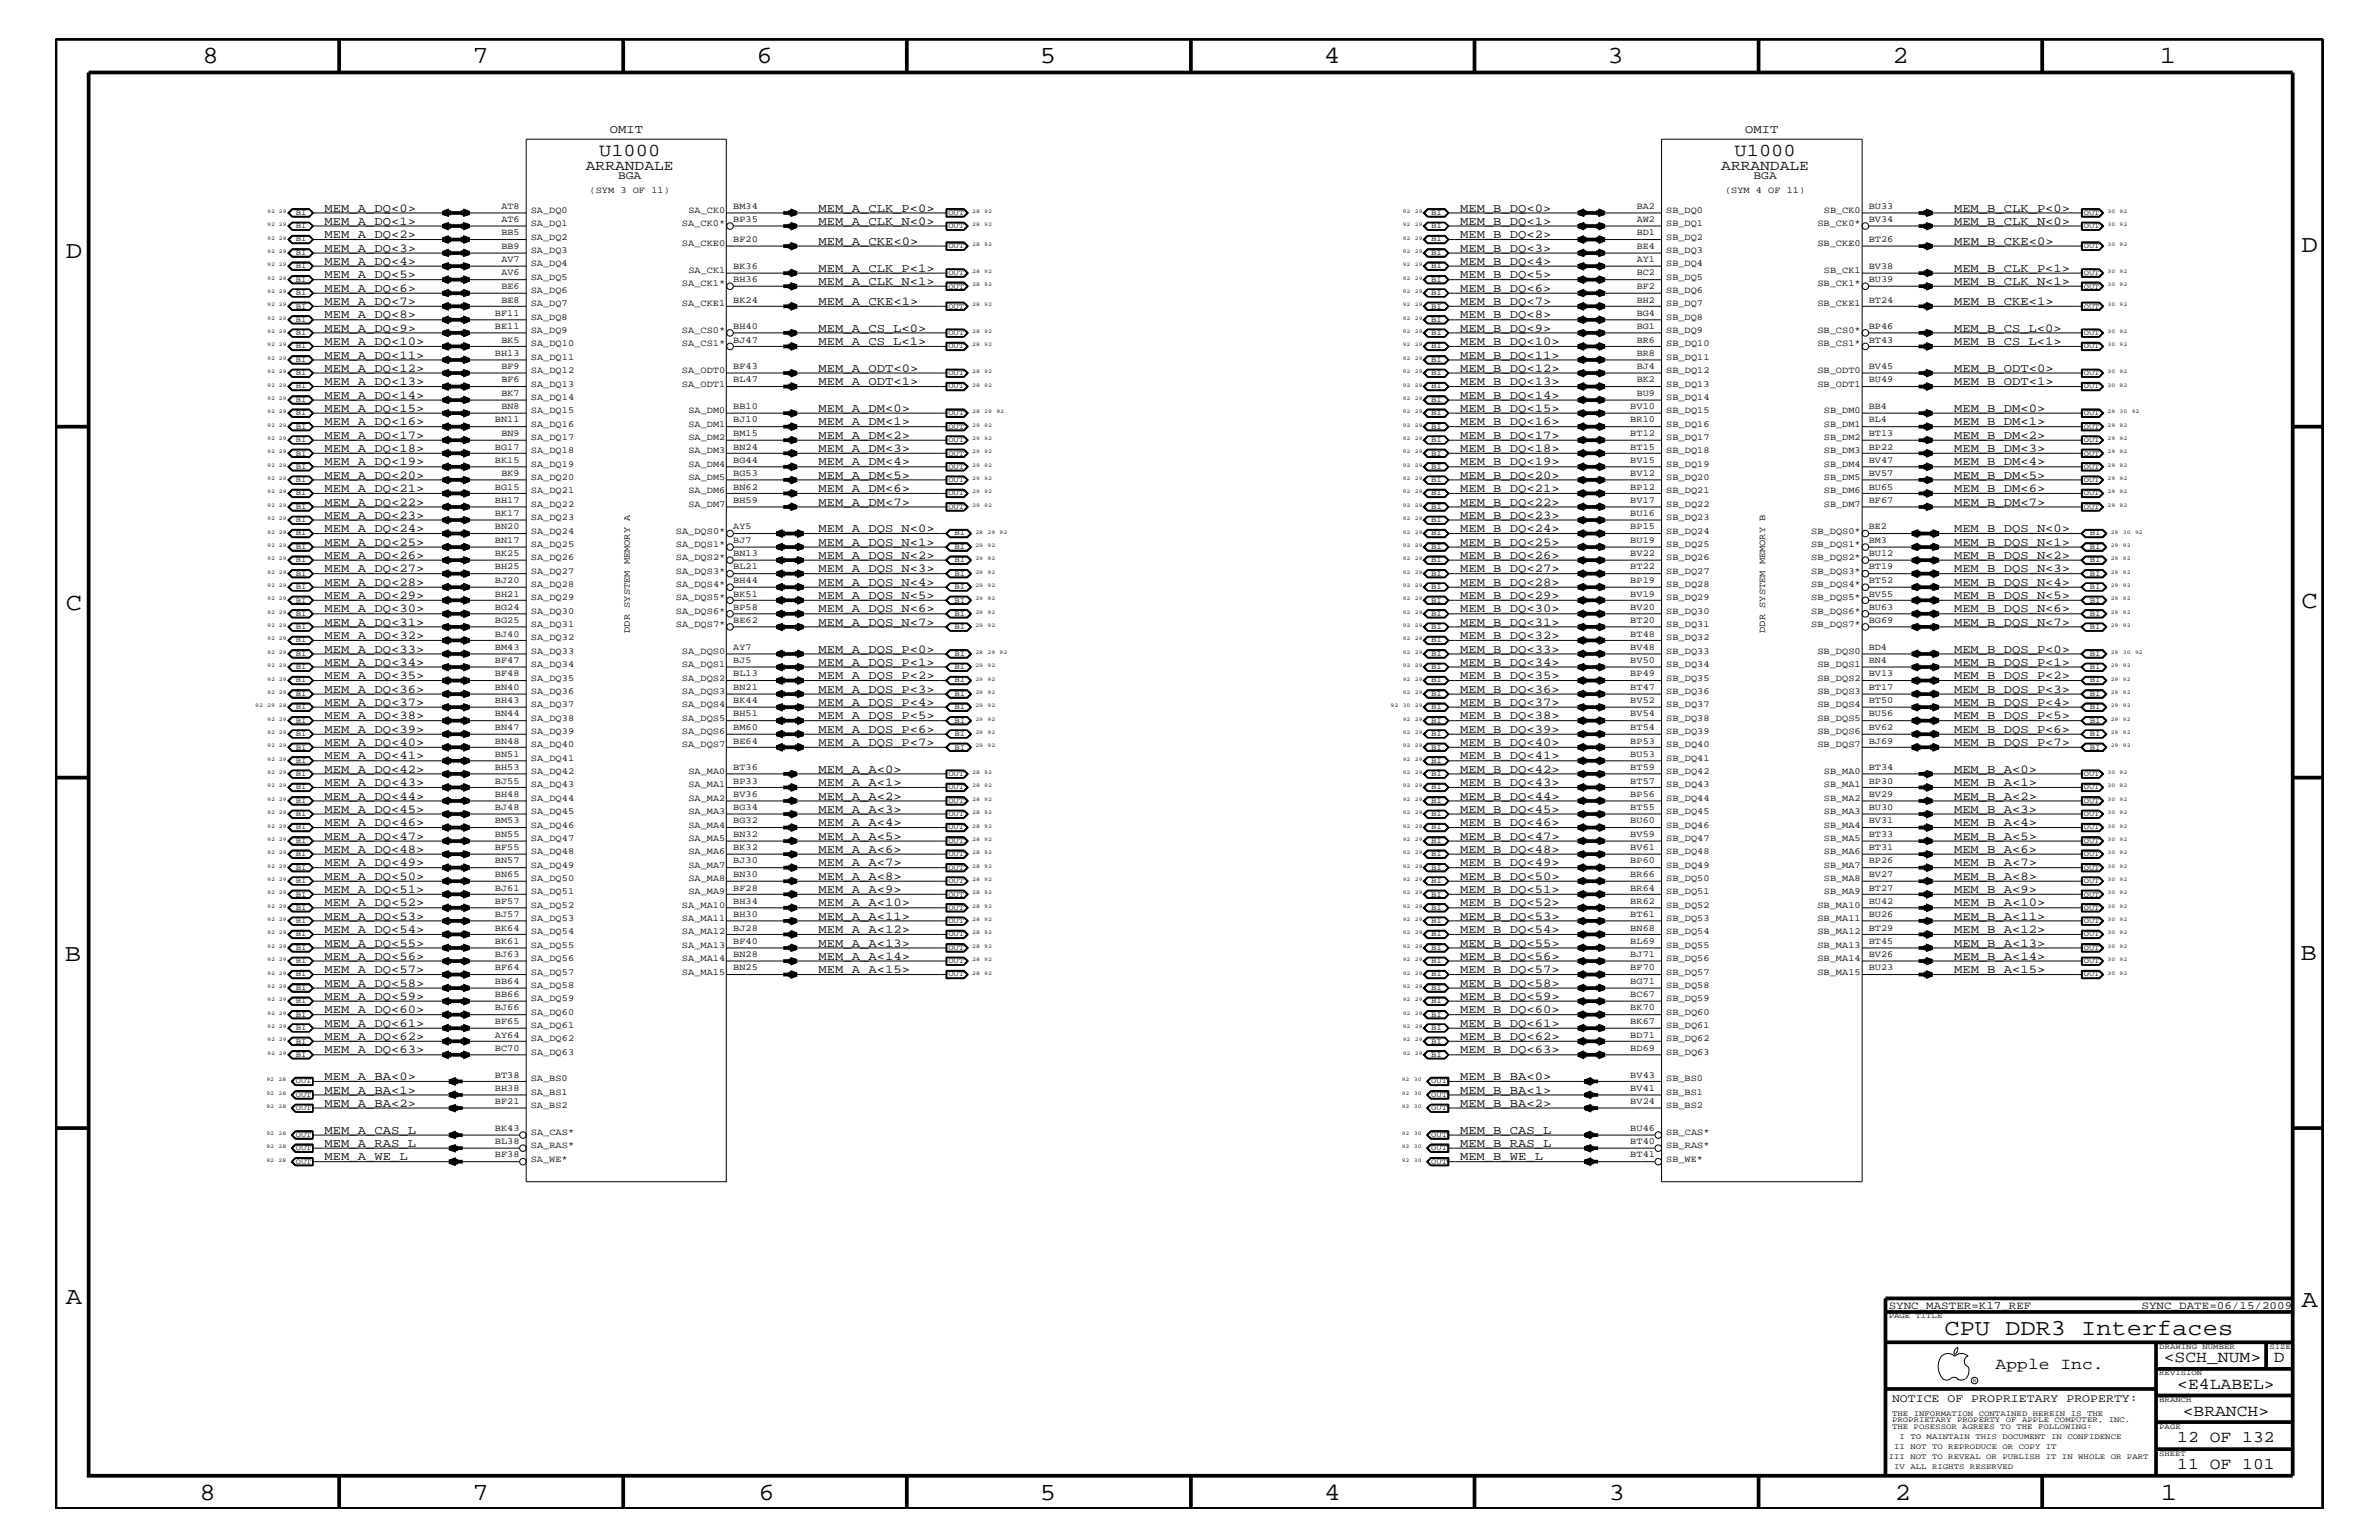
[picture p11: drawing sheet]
<svg xmlns="http://www.w3.org/2000/svg" width="432mm" height="279mm" viewBox="0 0 432 279" stroke-linecap="round" stroke-linejoin="round" font-family="sans-serif">
<defs><g id="words">
<g font-size="4.5">
<text x="36.7" y="11.5">8</text>
<text x="85.8" y="11.5">7</text>
<text x="137.3" y="11.5">6</text>
<text x="188.7" y="11.5">5</text>
<text x="240.3" y="11.5">4</text>
<text x="291.8" y="11.5">3</text>
<text x="343.5" y="11.5">2</text>
<text x="392" y="11.5">1</text>
<text x="11.9" y="46.8">D</text>
<text x="417.7" y="45.7">D</text>
<text x="11.9" y="110.6">C</text>
<text x="417.7" y="110.3">C</text>
<text x="11.8" y="174.3">B</text>
<text x="417.6" y="174.2">B</text>
<text x="11.9" y="236.7">A</text>
<text x="417.7" y="237.1">A</text>
<text x="36.2" y="272.1">8</text>
<text x="85.8" y="272.1">7</text>
<text x="137.7" y="272.1">6</text>
<text x="188.7" y="272.1">5</text>
<text x="240.4" y="272.1">4</text>
<text x="292" y="272.1">3</text>
<text x="343.9" y="272.1">2</text>
<text x="392.2" y="272.1">1</text>
</g>
<text font-size="4.1" x="352.9" y="242.3">CPU DDR3 Interfaces</text>
<g font-size="3.3">
<text x="108.8" y="28.3">U1000</text>
<text x="314.8" y="28.3">U1000</text>
</g>
<g font-size="3">
<text x="362.2" y="248.4">Apple Inc.</text>
<text x="392.7" y="247.1">&lt;SCH_NUM&gt;</text>
<text x="395.2" y="252">&lt;E4LABEL&gt;</text>
<text x="412.7" y="247.1">D</text>
<text x="396.2" y="256.8">&lt;BRANCH&gt;</text>
<text x="395.2" y="261.6">12 OF 132</text>
<text x="395.2" y="266.6">11 OF 101</text>
</g>
<g font-size="2.6">
<text x="106.3" y="30.8">ARRANDALE</text>
<text x="312.4" y="30.8">ARRANDALE</text>
</g>
<g font-size="2.2">
<text x="110.7" y="24.1">OMIT</text>
<text x="316.8" y="24.1">OMIT</text>
<text x="58.9" y="40.8">MEM_A_DQ&lt;1&gt;</text>
<text x="58.9" y="38.4">MEM_A_DQ&lt;0&gt;</text>
<text x="148.6" y="38.4">MEM_A_CLK_P&lt;0&gt;</text>
<text x="148.6" y="40.8">MEM_A_CLK_N&lt;0&gt;</text>
<text x="265" y="38.4">MEM_B_DQ&lt;0&gt;</text>
<text x="265" y="40.8">MEM_B_DQ&lt;1&gt;</text>
<text x="354.7" y="38.4">MEM_B_CLK_P&lt;0&gt;</text>
<text x="354.7" y="40.8">MEM_B_CLK_N&lt;0&gt;</text>
<text x="58.9" y="45.7">MEM_A_DQ&lt;3&gt;</text>
<text x="58.9" y="43.2">MEM_A_DQ&lt;2&gt;</text>
<text x="148.6" y="44.4">MEM_A_CKE&lt;0&gt;</text>
<text x="265" y="43.2">MEM_B_DQ&lt;2&gt;</text>
<text x="265" y="45.7">MEM_B_DQ&lt;3&gt;</text>
<text x="354.7" y="44.4">MEM_B_CKE&lt;0&gt;</text>
<text x="58.9" y="48">MEM_A_DQ&lt;4&gt;</text>
<text x="58.9" y="50.5">MEM_A_DQ&lt;5&gt;</text>
<text x="58.9" y="52.9">MEM_A_DQ&lt;6&gt;</text>
<text x="148.6" y="51.7">MEM_A_CLK_N&lt;1&gt;</text>
<text x="148.6" y="49.3">MEM_A_CLK_P&lt;1&gt;</text>
<text x="265" y="48">MEM_B_DQ&lt;4&gt;</text>
<text x="265" y="50.5">MEM_B_DQ&lt;5&gt;</text>
<text x="265" y="52.9">MEM_B_DQ&lt;6&gt;</text>
<text x="354.7" y="49.3">MEM_B_CLK_P&lt;1&gt;</text>
<text x="354.7" y="51.7">MEM_B_CLK_N&lt;1&gt;</text>
<text x="58.9" y="57.8">MEM_A_DQ&lt;8&gt;</text>
<text x="58.9" y="55.3">MEM_A_DQ&lt;7&gt;</text>
<text x="148.6" y="55.3">MEM_A_CKE&lt;1&gt;</text>
<text x="265" y="55.3">MEM_B_DQ&lt;7&gt;</text>
<text x="265" y="57.8">MEM_B_DQ&lt;8&gt;</text>
<text x="354.7" y="55.3">MEM_B_CKE&lt;1&gt;</text>
<text x="58.9" y="65.1">MEM_A_DQ&lt;11&gt;</text>
<text x="58.9" y="62.6">MEM_A_DQ&lt;10&gt;</text>
<text x="58.9" y="60.2">MEM_A_DQ&lt;9&gt;</text>
<text x="148.6" y="62.6">MEM_A_CS_L&lt;1&gt;</text>
<text x="148.6" y="60.2">MEM_A_CS_L&lt;0&gt;</text>
<text x="265" y="60.2">MEM_B_DQ&lt;9&gt;</text>
<text x="265" y="62.6">MEM_B_DQ&lt;10&gt;</text>
<text x="265" y="65.1">MEM_B_DQ&lt;11&gt;</text>
<text x="354.7" y="60.2">MEM_B_CS_L&lt;0&gt;</text>
<text x="354.7" y="62.6">MEM_B_CS_L&lt;1&gt;</text>
<text x="58.9" y="69.9">MEM_A_DQ&lt;13&gt;</text>
<text x="58.9" y="67.5">MEM_A_DQ&lt;12&gt;</text>
<text x="148.6" y="69.9">MEM_A_ODT&lt;1&gt;</text>
<text x="148.6" y="67.5">MEM_A_ODT&lt;0&gt;</text>
<text x="265" y="67.5">MEM_B_DQ&lt;12&gt;</text>
<text x="265" y="69.9">MEM_B_DQ&lt;13&gt;</text>
<text x="354.7" y="67.5">MEM_B_ODT&lt;0&gt;</text>
<text x="354.7" y="69.9">MEM_B_ODT&lt;1&gt;</text>
<text x="58.9" y="77.2">MEM_A_DQ&lt;16&gt;</text>
<text x="58.9" y="74.7">MEM_A_DQ&lt;15&gt;</text>
<text x="58.9" y="72.3">MEM_A_DQ&lt;14&gt;</text>
<text x="148.6" y="77.2">MEM_A_DM&lt;1&gt;</text>
<text x="148.6" y="74.7">MEM_A_DM&lt;0&gt;</text>
<text x="265" y="72.3">MEM_B_DQ&lt;14&gt;</text>
<text x="265" y="74.7">MEM_B_DQ&lt;15&gt;</text>
<text x="265" y="77.2">MEM_B_DQ&lt;16&gt;</text>
<text x="354.7" y="74.7">MEM_B_DM&lt;0&gt;</text>
<text x="354.7" y="77.2">MEM_B_DM&lt;1&gt;</text>
<text x="58.9" y="82">MEM_A_DQ&lt;18&gt;</text>
<text x="58.9" y="79.6">MEM_A_DQ&lt;17&gt;</text>
<text x="148.6" y="82">MEM_A_DM&lt;3&gt;</text>
<text x="148.6" y="79.6">MEM_A_DM&lt;2&gt;</text>
<text x="265" y="79.6">MEM_B_DQ&lt;17&gt;</text>
<text x="265" y="82">MEM_B_DQ&lt;18&gt;</text>
<text x="354.7" y="79.6">MEM_B_DM&lt;2&gt;</text>
<text x="354.7" y="82">MEM_B_DM&lt;3&gt;</text>
<text x="58.9" y="89.3">MEM_A_DQ&lt;21&gt;</text>
<text x="58.9" y="84.4">MEM_A_DQ&lt;19&gt;</text>
<text x="58.9" y="86.9">MEM_A_DQ&lt;20&gt;</text>
<text x="148.6" y="89.3">MEM_A_DM&lt;6&gt;</text>
<text x="148.6" y="86.9">MEM_A_DM&lt;5&gt;</text>
<text x="148.6" y="84.4">MEM_A_DM&lt;4&gt;</text>
<text x="265" y="84.4">MEM_B_DQ&lt;19&gt;</text>
<text x="265" y="86.9">MEM_B_DQ&lt;20&gt;</text>
<text x="265" y="89.3">MEM_B_DQ&lt;21&gt;</text>
<text x="354.7" y="84.4">MEM_B_DM&lt;4&gt;</text>
<text x="354.7" y="86.9">MEM_B_DM&lt;5&gt;</text>
<text x="354.7" y="89.3">MEM_B_DM&lt;6&gt;</text>
<text x="58.9" y="94.2">MEM_A_DQ&lt;23&gt;</text>
<text x="58.9" y="91.7">MEM_A_DQ&lt;22&gt;</text>
<text x="148.6" y="91.7">MEM_A_DM&lt;7&gt;</text>
<text x="265" y="91.7">MEM_B_DQ&lt;22&gt;</text>
<text x="265" y="94.2">MEM_B_DQ&lt;23&gt;</text>
<text x="354.7" y="91.7">MEM_B_DM&lt;7&gt;</text>
<text x="58.9" y="101.4">MEM_A_DQ&lt;26&gt;</text>
<text x="58.9" y="96.5">MEM_A_DQ&lt;24&gt;</text>
<text x="58.9" y="99">MEM_A_DQ&lt;25&gt;</text>
<text x="148.6" y="101.4">MEM_A_DQS_N&lt;2&gt;</text>
<text x="148.6" y="99">MEM_A_DQS_N&lt;1&gt;</text>
<text x="148.6" y="96.5">MEM_A_DQS_N&lt;0&gt;</text>
<text x="265" y="96.5">MEM_B_DQ&lt;24&gt;</text>
<text x="265" y="99">MEM_B_DQ&lt;25&gt;</text>
<text x="265" y="101.4">MEM_B_DQ&lt;26&gt;</text>
<text x="354.7" y="96.5">MEM_B_DQS_N&lt;0&gt;</text>
<text x="354.7" y="99">MEM_B_DQS_N&lt;1&gt;</text>
<text x="354.7" y="101.4">MEM_B_DQS_N&lt;2&gt;</text>
<text x="58.9" y="106.3">MEM_A_DQ&lt;28&gt;</text>
<text x="58.9" y="103.8">MEM_A_DQ&lt;27&gt;</text>
<text x="148.6" y="106.3">MEM_A_DQS_N&lt;4&gt;</text>
<text x="148.6" y="103.8">MEM_A_DQS_N&lt;3&gt;</text>
<text x="265" y="103.8">MEM_B_DQ&lt;27&gt;</text>
<text x="265" y="106.3">MEM_B_DQ&lt;28&gt;</text>
<text x="354.7" y="103.8">MEM_B_DQS_N&lt;3&gt;</text>
<text x="354.7" y="106.3">MEM_B_DQS_N&lt;4&gt;</text>
<text x="58.9" y="113.6">MEM_A_DQ&lt;31&gt;</text>
<text x="58.9" y="111.1">MEM_A_DQ&lt;30&gt;</text>
<text x="58.9" y="108.7">MEM_A_DQ&lt;29&gt;</text>
<text x="148.6" y="113.6">MEM_A_DQS_N&lt;7&gt;</text>
<text x="148.6" y="111.1">MEM_A_DQS_N&lt;6&gt;</text>
<text x="148.6" y="108.7">MEM_A_DQS_N&lt;5&gt;</text>
<text x="265" y="108.7">MEM_B_DQ&lt;29&gt;</text>
<text x="265" y="111.1">MEM_B_DQ&lt;30&gt;</text>
<text x="265" y="113.6">MEM_B_DQ&lt;31&gt;</text>
<text x="354.7" y="108.7">MEM_B_DQS_N&lt;5&gt;</text>
<text x="354.7" y="111.1">MEM_B_DQS_N&lt;6&gt;</text>
<text x="354.7" y="113.6">MEM_B_DQS_N&lt;7&gt;</text>
<text x="58.9" y="115.9">MEM_A_DQ&lt;32&gt;</text>
<text x="58.9" y="118.4">MEM_A_DQ&lt;33&gt;</text>
<text x="148.6" y="118.4">MEM_A_DQS_P&lt;0&gt;</text>
<text x="265" y="115.9">MEM_B_DQ&lt;32&gt;</text>
<text x="265" y="118.4">MEM_B_DQ&lt;33&gt;</text>
<text x="354.7" y="118.4">MEM_B_DQS_P&lt;0&gt;</text>
<text x="58.9" y="125.7">MEM_A_DQ&lt;36&gt;</text>
<text x="58.9" y="123.2">MEM_A_DQ&lt;35&gt;</text>
<text x="58.9" y="120.8">MEM_A_DQ&lt;34&gt;</text>
<text x="148.6" y="125.7">MEM_A_DQS_P&lt;3&gt;</text>
<text x="148.6" y="120.8">MEM_A_DQS_P&lt;1&gt;</text>
<text x="148.6" y="123.2">MEM_A_DQS_P&lt;2&gt;</text>
<text x="265" y="120.8">MEM_B_DQ&lt;34&gt;</text>
<text x="265" y="123.2">MEM_B_DQ&lt;35&gt;</text>
<text x="265" y="125.7">MEM_B_DQ&lt;36&gt;</text>
<text x="354.7" y="120.8">MEM_B_DQS_P&lt;1&gt;</text>
<text x="354.7" y="123.2">MEM_B_DQS_P&lt;2&gt;</text>
<text x="354.7" y="125.7">MEM_B_DQS_P&lt;3&gt;</text>
<text x="58.9" y="128">MEM_A_DQ&lt;37&gt;</text>
<text x="58.9" y="130.5">MEM_A_DQ&lt;38&gt;</text>
<text x="148.6" y="128">MEM_A_DQS_P&lt;4&gt;</text>
<text x="148.6" y="130.5">MEM_A_DQS_P&lt;5&gt;</text>
<text x="265" y="128">MEM_B_DQ&lt;37&gt;</text>
<text x="265" y="130.5">MEM_B_DQ&lt;38&gt;</text>
<text x="354.7" y="128">MEM_B_DQS_P&lt;4&gt;</text>
<text x="354.7" y="130.5">MEM_B_DQS_P&lt;5&gt;</text>
<text x="58.9" y="137.8">MEM_A_DQ&lt;41&gt;</text>
<text x="58.9" y="135.3">MEM_A_DQ&lt;40&gt;</text>
<text x="58.9" y="133">MEM_A_DQ&lt;39&gt;</text>
<text x="148.6" y="135.3">MEM_A_DQS_P&lt;7&gt;</text>
<text x="148.6" y="133">MEM_A_DQS_P&lt;6&gt;</text>
<text x="265" y="133">MEM_B_DQ&lt;39&gt;</text>
<text x="265" y="135.3">MEM_B_DQ&lt;40&gt;</text>
<text x="265" y="137.8">MEM_B_DQ&lt;41&gt;</text>
<text x="354.7" y="133">MEM_B_DQS_P&lt;6&gt;</text>
<text x="354.7" y="135.3">MEM_B_DQS_P&lt;7&gt;</text>
<text x="58.9" y="140.2">MEM_A_DQ&lt;42&gt;</text>
<text x="58.9" y="142.6">MEM_A_DQ&lt;43&gt;</text>
<text x="148.6" y="142.6">MEM_A_A&lt;1&gt;</text>
<text x="148.6" y="140.2">MEM_A_A&lt;0&gt;</text>
<text x="265" y="140.2">MEM_B_DQ&lt;42&gt;</text>
<text x="265" y="142.6">MEM_B_DQ&lt;43&gt;</text>
<text x="354.7" y="140.2">MEM_B_A&lt;0&gt;</text>
<text x="354.7" y="142.6">MEM_B_A&lt;1&gt;</text>
<text x="58.9" y="149.9">MEM_A_DQ&lt;46&gt;</text>
<text x="58.9" y="145.1">MEM_A_DQ&lt;44&gt;</text>
<text x="58.9" y="147.5">MEM_A_DQ&lt;45&gt;</text>
<text x="148.6" y="145.1">MEM_A_A&lt;2&gt;</text>
<text x="148.6" y="149.9">MEM_A_A&lt;4&gt;</text>
<text x="148.6" y="147.5">MEM_A_A&lt;3&gt;</text>
<text x="265" y="145.1">MEM_B_DQ&lt;44&gt;</text>
<text x="265" y="147.5">MEM_B_DQ&lt;45&gt;</text>
<text x="265" y="149.9">MEM_B_DQ&lt;46&gt;</text>
<text x="354.7" y="145.1">MEM_B_A&lt;2&gt;</text>
<text x="354.7" y="147.5">MEM_B_A&lt;3&gt;</text>
<text x="354.7" y="149.9">MEM_B_A&lt;4&gt;</text>
<text x="58.9" y="154.7">MEM_A_DQ&lt;48&gt;</text>
<text x="58.9" y="152.3">MEM_A_DQ&lt;47&gt;</text>
<text x="148.6" y="154.7">MEM_A_A&lt;6&gt;</text>
<text x="148.6" y="152.3">MEM_A_A&lt;5&gt;</text>
<text x="265" y="152.3">MEM_B_DQ&lt;47&gt;</text>
<text x="265" y="154.7">MEM_B_DQ&lt;48&gt;</text>
<text x="354.7" y="152.3">MEM_B_A&lt;5&gt;</text>
<text x="354.7" y="154.7">MEM_B_A&lt;6&gt;</text>
<text x="58.9" y="162">MEM_A_DQ&lt;51&gt;</text>
<text x="58.9" y="159.6">MEM_A_DQ&lt;50&gt;</text>
<text x="58.9" y="157.2">MEM_A_DQ&lt;49&gt;</text>
<text x="148.6" y="162">MEM_A_A&lt;9&gt;</text>
<text x="148.6" y="157.2">MEM_A_A&lt;7&gt;</text>
<text x="148.6" y="159.6">MEM_A_A&lt;8&gt;</text>
<text x="265" y="157.2">MEM_B_DQ&lt;49&gt;</text>
<text x="265" y="159.6">MEM_B_DQ&lt;50&gt;</text>
<text x="265" y="162">MEM_B_DQ&lt;51&gt;</text>
<text x="354.7" y="157.2">MEM_B_A&lt;7&gt;</text>
<text x="354.7" y="159.6">MEM_B_A&lt;8&gt;</text>
<text x="354.7" y="162">MEM_B_A&lt;9&gt;</text>
<text x="58.9" y="166.9">MEM_A_DQ&lt;53&gt;</text>
<text x="58.9" y="164.5">MEM_A_DQ&lt;52&gt;</text>
<text x="148.6" y="166.9">MEM_A_A&lt;11&gt;</text>
<text x="148.6" y="164.5">MEM_A_A&lt;10&gt;</text>
<text x="265" y="164.5">MEM_B_DQ&lt;52&gt;</text>
<text x="265" y="166.9">MEM_B_DQ&lt;53&gt;</text>
<text x="354.7" y="164.5">MEM_B_A&lt;10&gt;</text>
<text x="354.7" y="166.9">MEM_B_A&lt;11&gt;</text>
<text x="58.9" y="169.3">MEM_A_DQ&lt;54&gt;</text>
<text x="58.9" y="171.7">MEM_A_DQ&lt;55&gt;</text>
<text x="148.6" y="171.7">MEM_A_A&lt;13&gt;</text>
<text x="148.6" y="169.3">MEM_A_A&lt;12&gt;</text>
<text x="265" y="169.3">MEM_B_DQ&lt;54&gt;</text>
<text x="265" y="171.7">MEM_B_DQ&lt;55&gt;</text>
<text x="354.7" y="169.3">MEM_B_A&lt;12&gt;</text>
<text x="354.7" y="171.7">MEM_B_A&lt;13&gt;</text>
<text x="58.9" y="179">MEM_A_DQ&lt;58&gt;</text>
<text x="58.9" y="176.6">MEM_A_DQ&lt;57&gt;</text>
<text x="58.9" y="174.2">MEM_A_DQ&lt;56&gt;</text>
<text x="148.6" y="176.6">MEM_A_A&lt;15&gt;</text>
<text x="148.6" y="174.2">MEM_A_A&lt;14&gt;</text>
<text x="265" y="174.2">MEM_B_DQ&lt;56&gt;</text>
<text x="265" y="176.6">MEM_B_DQ&lt;57&gt;</text>
<text x="265" y="179">MEM_B_DQ&lt;58&gt;</text>
<text x="354.7" y="174.2">MEM_B_A&lt;14&gt;</text>
<text x="354.7" y="176.6">MEM_B_A&lt;15&gt;</text>
<text x="58.9" y="183.8">MEM_A_DQ&lt;60&gt;</text>
<text x="58.9" y="181.4">MEM_A_DQ&lt;59&gt;</text>
<text x="265" y="181.4">MEM_B_DQ&lt;59&gt;</text>
<text x="265" y="183.8">MEM_B_DQ&lt;60&gt;</text>
<text x="58.9" y="188.7">MEM_A_DQ&lt;62&gt;</text>
<text x="58.9" y="191.1">MEM_A_DQ&lt;63&gt;</text>
<text x="58.9" y="186.3">MEM_A_DQ&lt;61&gt;</text>
<text x="265" y="186.3">MEM_B_DQ&lt;61&gt;</text>
<text x="265" y="188.7">MEM_B_DQ&lt;62&gt;</text>
<text x="265" y="191.1">MEM_B_DQ&lt;63&gt;</text>
<text x="58.9" y="195.9">MEM_A_BA&lt;0&gt;</text>
<text x="265" y="195.9">MEM_B_BA&lt;0&gt;</text>
<text x="58.9" y="200.9">MEM_A_BA&lt;2&gt;</text>
<text x="58.9" y="198.4">MEM_A_BA&lt;1&gt;</text>
<text x="265" y="198.4">MEM_B_BA&lt;1&gt;</text>
<text x="265" y="200.9">MEM_B_BA&lt;2&gt;</text>
<text x="58.9" y="208.1">MEM_A_RAS_L</text>
<text x="58.9" y="205.7">MEM_A_CAS_L</text>
<text x="265" y="205.7">MEM_B_CAS_L</text>
<text x="265" y="208.1">MEM_B_RAS_L</text>
<text x="58.9" y="210.5">MEM_A_WE_L</text>
<text x="265" y="210.5">MEM_B_WE_L</text>
</g>
<g font-size="2.1">
<text x="112.2" y="32.5">BGA</text>
<text x="318.3" y="32.5">BGA</text>
<text x="343.4" y="254.4">NOTICE OF PROPRIETARY PROPERTY:</text>
</g>
<g font-size="2">
<text x="342.8" y="237.4">SYNC_MASTER=K17_REF</text>
<text x="388.7" y="237.4">SYNC_DATE=06/15/2009</text>
</g>
<g font-size="1.7">
<text x="107" y="35">(SYM 3 OF 11)</text>
<text x="313.1" y="35">(SYM 4 OF 11)</text>
<text x="91" y="37.9">AT8</text>
<text x="91" y="40.3">AT6</text>
<text x="96.4" y="41">SA_DQ1</text>
<text x="96.4" y="38.6">SA_DQ0</text>
<text x="123.8" y="41">SA_CK0*</text>
<text x="125" y="38.6">SA_CK0</text>
<text x="133.1" y="37.9">BM34</text>
<text x="133.1" y="40.3">BP35</text>
<text x="297.1" y="37.9">BA2</text>
<text x="297.1" y="40.3">AW2</text>
<text x="302.4" y="38.6">SB_DQ0</text>
<text x="302.4" y="41">SB_DQ1</text>
<text x="329.9" y="41">SB_CK0*</text>
<text x="331" y="38.6">SB_CK0</text>
<text x="339.2" y="37.9">BU33</text>
<text x="339.2" y="40.3">BV34</text>
<text x="91" y="42.7">BB5</text>
<text x="91" y="45.2">BB9</text>
<text x="91" y="47.6">AV7</text>
<text x="96.4" y="45.9">SA_DQ3</text>
<text x="96.4" y="43.5">SA_DQ2</text>
<text x="123.8" y="44.6">SA_CKE0</text>
<text x="133.1" y="44">BF20</text>
<text x="297.1" y="42.7">BD1</text>
<text x="297.1" y="45.2">BE4</text>
<text x="297.1" y="47.6">AY1</text>
<text x="302.4" y="43.5">SB_DQ2</text>
<text x="302.4" y="45.9">SB_DQ3</text>
<text x="329.9" y="44.6">SB_CKE0</text>
<text x="339.2" y="44">BT26</text>
<text x="91" y="50">AV6</text>
<text x="91" y="52.4">BE6</text>
<text x="96.4" y="50.7">SA_DQ5</text>
<text x="96.4" y="53.2">SA_DQ6</text>
<text x="96.4" y="48.3">SA_DQ4</text>
<text x="123.8" y="51.9">SA_CK1*</text>
<text x="125" y="49.6">SA_CK1</text>
<text x="133.1" y="48.8">BK36</text>
<text x="133.1" y="51.3">BH36</text>
<text x="297.1" y="50">BC2</text>
<text x="297.1" y="52.4">BF2</text>
<text x="302.4" y="48.3">SB_DQ4</text>
<text x="302.4" y="50.7">SB_DQ5</text>
<text x="302.4" y="53.2">SB_DQ6</text>
<text x="329.9" y="51.9">SB_CK1*</text>
<text x="331" y="49.6">SB_CK1</text>
<text x="339.2" y="48.8">BV38</text>
<text x="339.2" y="51.3">BU39</text>
<text x="89.8" y="57.3">BF11</text>
<text x="89.8" y="59.7">BE11</text>
<text x="91" y="54.9">BE8</text>
<text x="96.4" y="58">SA_DQ8</text>
<text x="96.4" y="55.6">SA_DQ7</text>
<text x="123.8" y="55.6">SA_CKE1</text>
<text x="133.1" y="54.9">BK24</text>
<text x="133.1" y="59.7">BH40</text>
<text x="297.1" y="54.9">BH2</text>
<text x="297.1" y="57.3">BG4</text>
<text x="297.1" y="59.7">BG1</text>
<text x="302.4" y="55.6">SB_DQ7</text>
<text x="302.4" y="58">SB_DQ8</text>
<text x="329.9" y="55.6">SB_CKE1</text>
<text x="339.2" y="54.9">BT24</text>
<text x="339.2" y="59.7">BP46</text>
<text x="89.8" y="64.5">BH13</text>
<text x="91" y="62.2">BK5</text>
<text x="96.4" y="65.3">SA_DQ11</text>
<text x="96.4" y="62.9">SA_DQ10</text>
<text x="96.4" y="60.4">SA_DQ9</text>
<text x="123.8" y="62.9">SA_CS1*</text>
<text x="123.8" y="60.4">SA_CS0*</text>
<text x="133.1" y="62.2">BJ47</text>
<text x="297.1" y="62.2">BR6</text>
<text x="297.1" y="64.5">BR8</text>
<text x="302.4" y="62.9">SB_DQ10</text>
<text x="302.4" y="65.3">SB_DQ11</text>
<text x="302.4" y="60.4">SB_DQ9</text>
<text x="329.9" y="60.4">SB_CS0*</text>
<text x="329.9" y="62.9">SB_CS1*</text>
<text x="339.2" y="62.2">BT43</text>
<text x="91" y="67">BF9</text>
<text x="91" y="69.4">BF6</text>
<text x="91" y="71.8">BK7</text>
<text x="96.4" y="70.1">SA_DQ13</text>
<text x="96.4" y="67.7">SA_DQ12</text>
<text x="123.8" y="70.1">SA_ODT1</text>
<text x="123.8" y="67.7">SA_ODT0</text>
<text x="133.1" y="67">BF43</text>
<text x="133.1" y="69.4">BL47</text>
<text x="297.1" y="67">BJ4</text>
<text x="297.1" y="69.4">BK2</text>
<text x="297.1" y="71.8">BU9</text>
<text x="302.4" y="67.7">SB_DQ12</text>
<text x="302.4" y="70.1">SB_DQ13</text>
<text x="329.9" y="67.7">SB_ODT0</text>
<text x="329.9" y="70.1">SB_ODT1</text>
<text x="339.2" y="67">BV45</text>
<text x="339.2" y="69.4">BU49</text>
<text x="89.8" y="76.7">BN11</text>
<text x="91" y="74.3">BN8</text>
<text x="96.4" y="77.4">SA_DQ16</text>
<text x="96.4" y="75">SA_DQ15</text>
<text x="96.4" y="72.6">SA_DQ14</text>
<text x="125" y="77.4">SA_DM1</text>
<text x="125" y="75">SA_DM0</text>
<text x="133.1" y="74.3">BB10</text>
<text x="133.1" y="76.7">BJ10</text>
<text x="295.9" y="74.3">BV10</text>
<text x="295.9" y="76.7">BR10</text>
<text x="302.4" y="72.6">SB_DQ14</text>
<text x="302.4" y="75">SB_DQ15</text>
<text x="302.4" y="77.4">SB_DQ16</text>
<text x="331" y="75">SB_DM0</text>
<text x="331" y="77.4">SB_DM1</text>
<text x="339.2" y="74.3">BB4</text>
<text x="339.2" y="76.7">BL4</text>
<text x="89.8" y="81.6">BG17</text>
<text x="89.8" y="83.9">BK15</text>
<text x="91" y="79.1">BN9</text>
<text x="96.4" y="82.2">SA_DQ18</text>
<text x="96.4" y="79.9">SA_DQ17</text>
<text x="125" y="82.2">SA_DM3</text>
<text x="125" y="79.9">SA_DM2</text>
<text x="133.1" y="79.1">BM15</text>
<text x="133.1" y="81.6">BN24</text>
<text x="133.1" y="83.9">BG44</text>
<text x="295.9" y="79.1">BT12</text>
<text x="295.9" y="81.6">BT15</text>
<text x="295.9" y="83.9">BV15</text>
<text x="302.4" y="79.9">SB_DQ17</text>
<text x="302.4" y="82.2">SB_DQ18</text>
<text x="331" y="79.9">SB_DM2</text>
<text x="331" y="82.2">SB_DM3</text>
<text x="339.2" y="79.1">BT13</text>
<text x="339.2" y="81.6">BP22</text>
<text x="339.2" y="83.9">BV47</text>
<text x="89.8" y="88.8">BG15</text>
<text x="91" y="86.4">BK9</text>
<text x="96.4" y="89.5">SA_DQ21</text>
<text x="96.4" y="84.7">SA_DQ19</text>
<text x="96.4" y="87.1">SA_DQ20</text>
<text x="125" y="89.5">SA_DM6</text>
<text x="125" y="87.1">SA_DM5</text>
<text x="125" y="84.7">SA_DM4</text>
<text x="133.1" y="86.4">BG53</text>
<text x="133.1" y="88.8">BN62</text>
<text x="295.9" y="86.4">BV12</text>
<text x="295.9" y="88.8">BP12</text>
<text x="302.4" y="84.7">SB_DQ19</text>
<text x="302.4" y="87.1">SB_DQ20</text>
<text x="302.4" y="89.5">SB_DQ21</text>
<text x="331" y="84.7">SB_DM4</text>
<text x="331" y="87.1">SB_DM5</text>
<text x="331" y="89.5">SB_DM6</text>
<text x="339.2" y="86.4">BV57</text>
<text x="339.2" y="88.8">BU65</text>
<text x="89.8" y="91.2">BH17</text>
<text x="89.8" y="93.7">BK17</text>
<text x="96.4" y="94.3">SA_DQ23</text>
<text x="96.4" y="92">SA_DQ22</text>
<text x="125" y="92">SA_DM7</text>
<text x="133.1" y="91.2">BH59</text>
<text x="295.9" y="91.2">BV17</text>
<text x="295.9" y="93.7">BU16</text>
<text x="302.4" y="92">SB_DQ22</text>
<text x="302.4" y="94.3">SB_DQ23</text>
<text x="331" y="92">SB_DM7</text>
<text x="339.2" y="91.2">BF67</text>
<text x="89.8" y="96">BN20</text>
<text x="89.8" y="98.5">BN17</text>
<text x="89.8" y="101">BK25</text>
<text x="96.4" y="101.6">SA_DQ26</text>
<text x="96.4" y="96.8">SA_DQ24</text>
<text x="96.4" y="99.3">SA_DQ25</text>
<text x="122.7" y="101.6">SA_DQS2*</text>
<text x="122.7" y="99.3">SA_DQS1*</text>
<text x="122.7" y="96.8">SA_DQS0*</text>
<text x="133.1" y="96">AY5</text>
<text x="133.1" y="98.5">BJ7</text>
<text x="133.1" y="101">BN13</text>
<text x="295.9" y="96">BP15</text>
<text x="295.9" y="98.5">BU19</text>
<text x="295.9" y="101">BV22</text>
<text x="302.4" y="96.8">SB_DQ24</text>
<text x="302.4" y="99.3">SB_DQ25</text>
<text x="302.4" y="101.6">SB_DQ26</text>
<text x="328.8" y="96.8">SB_DQS0*</text>
<text x="328.8" y="99.3">SB_DQS1*</text>
<text x="328.8" y="101.6">SB_DQS2*</text>
<text x="339.2" y="101">BU12</text>
<text x="339.2" y="96">BE2</text>
<text x="339.2" y="98.5">BM3</text>
<text x="89.8" y="103.3">BH25</text>
<text x="89.8" y="105.8">BJ20</text>
<text x="96.4" y="106.5">SA_DQ28</text>
<text x="96.4" y="104.1">SA_DQ27</text>
<text x="122.7" y="106.5">SA_DQS4*</text>
<text x="122.7" y="104.1">SA_DQS3*</text>
<text x="133.1" y="103.3">BL21</text>
<text x="133.1" y="105.8">BH44</text>
<text x="295.9" y="103.3">BT22</text>
<text x="295.9" y="105.8">BP19</text>
<text x="302.4" y="104.1">SB_DQ27</text>
<text x="302.4" y="106.5">SB_DQ28</text>
<text x="328.8" y="104.1">SB_DQS3*</text>
<text x="328.8" y="106.5">SB_DQS4*</text>
<text x="339.2" y="103.3">BT19</text>
<text x="339.2" y="105.8">BT52</text>
<text x="89.8" y="108.2">BH21</text>
<text x="89.8" y="110.6">BG24</text>
<text x="89.8" y="113.1">BG25</text>
<text x="96.4" y="113.7">SA_DQ31</text>
<text x="96.4" y="111.4">SA_DQ30</text>
<text x="96.4" y="108.9">SA_DQ29</text>
<text x="122.7" y="113.7">SA_DQS7*</text>
<text x="122.7" y="111.4">SA_DQS6*</text>
<text x="122.7" y="108.9">SA_DQS5*</text>
<text x="133.1" y="108.2">BK51</text>
<text x="133.1" y="110.6">BP58</text>
<text x="133.1" y="113.1">BE62</text>
<text x="295.9" y="108.2">BV19</text>
<text x="295.9" y="110.6">BV20</text>
<text x="295.9" y="113.1">BT20</text>
<text x="302.4" y="108.9">SB_DQ29</text>
<text x="302.4" y="111.4">SB_DQ30</text>
<text x="302.4" y="113.7">SB_DQ31</text>
<text x="328.8" y="108.9">SB_DQS5*</text>
<text x="328.8" y="111.4">SB_DQS6*</text>
<text x="328.8" y="113.7">SB_DQS7*</text>
<text x="339.2" y="108.2">BV55</text>
<text x="339.2" y="110.6">BU63</text>
<text x="339.2" y="113.1">BG69</text>
<text x="89.8" y="115.5">BJ40</text>
<text x="89.8" y="117.9">BM43</text>
<text x="96.4" y="116.2">SA_DQ32</text>
<text x="96.4" y="118.6">SA_DQ33</text>
<text x="114.3" y="114.8" transform="rotate(-90 114.3 114.8)">DDR SYSTEM MEMORY A</text>
<text x="123.8" y="118.6">SA_DQS0</text>
<text x="133.1" y="117.9">AY7</text>
<text x="295.9" y="115.5">BT48</text>
<text x="295.9" y="117.9">BV48</text>
<text x="302.4" y="116.2">SB_DQ32</text>
<text x="302.4" y="118.6">SB_DQ33</text>
<text x="320.4" y="114.8" transform="rotate(-90 320.4 114.8)">DDR SYSTEM MEMORY B</text>
<text x="329.9" y="118.6">SB_DQS0</text>
<text x="339.2" y="117.9">BD4</text>
<text x="89.8" y="120.3">BF47</text>
<text x="89.8" y="122.7">BF48</text>
<text x="89.8" y="125.2">BN40</text>
<text x="96.4" y="125.9">SA_DQ36</text>
<text x="96.4" y="123.5">SA_DQ35</text>
<text x="96.4" y="121">SA_DQ34</text>
<text x="123.8" y="125.9">SA_DQS3</text>
<text x="123.8" y="121">SA_DQS1</text>
<text x="123.8" y="123.5">SA_DQS2</text>
<text x="133.1" y="120.3">BJ5</text>
<text x="133.1" y="122.7">BL13</text>
<text x="133.1" y="125.2">BN21</text>
<text x="295.9" y="120.3">BV50</text>
<text x="295.9" y="122.7">BP49</text>
<text x="295.9" y="125.2">BT47</text>
<text x="302.4" y="121">SB_DQ34</text>
<text x="302.4" y="123.5">SB_DQ35</text>
<text x="302.4" y="125.9">SB_DQ36</text>
<text x="329.9" y="121">SB_DQS1</text>
<text x="329.9" y="123.5">SB_DQS2</text>
<text x="329.9" y="125.9">SB_DQS3</text>
<text x="339.2" y="122.7">BV13</text>
<text x="339.2" y="125.2">BT17</text>
<text x="339.2" y="120.3">BN4</text>
<text x="89.8" y="127.6">BH43</text>
<text x="89.8" y="130">BN44</text>
<text x="96.4" y="128.3">SA_DQ37</text>
<text x="96.4" y="130.8">SA_DQ38</text>
<text x="123.8" y="128.3">SA_DQS4</text>
<text x="123.8" y="130.8">SA_DQS5</text>
<text x="133.1" y="127.6">BK44</text>
<text x="133.1" y="130">BH51</text>
<text x="295.9" y="127.6">BV52</text>
<text x="295.9" y="130">BV54</text>
<text x="302.4" y="128.3">SB_DQ37</text>
<text x="302.4" y="130.8">SB_DQ38</text>
<text x="329.9" y="128.3">SB_DQS4</text>
<text x="329.9" y="130.8">SB_DQS5</text>
<text x="339.2" y="127.6">BT50</text>
<text x="339.2" y="130">BU56</text>
<text x="89.8" y="132.4">BN47</text>
<text x="89.8" y="134.9">BN48</text>
<text x="89.8" y="137.3">BN51</text>
<text x="96.4" y="135.6">SA_DQ40</text>
<text x="96.4" y="133.2">SA_DQ39</text>
<text x="123.8" y="135.6">SA_DQS7</text>
<text x="123.8" y="133.2">SA_DQS6</text>
<text x="133.1" y="132.4">BM60</text>
<text x="133.1" y="134.9">BE64</text>
<text x="295.9" y="132.4">BT54</text>
<text x="295.9" y="134.9">BP53</text>
<text x="295.9" y="137.3">BU53</text>
<text x="302.4" y="133.2">SB_DQ39</text>
<text x="302.4" y="135.6">SB_DQ40</text>
<text x="329.9" y="133.2">SB_DQS6</text>
<text x="329.9" y="135.6">SB_DQS7</text>
<text x="339.2" y="132.4">BV62</text>
<text x="339.2" y="134.9">BJ69</text>
<text x="89.8" y="139.7">BH53</text>
<text x="89.8" y="142.2">BJ55</text>
<text x="96.4" y="138">SA_DQ41</text>
<text x="96.4" y="140.4">SA_DQ42</text>
<text x="96.4" y="142.9">SA_DQ43</text>
<text x="125" y="142.9">SA_MA1</text>
<text x="125" y="140.4">SA_MA0</text>
<text x="133.1" y="139.7">BT36</text>
<text x="133.1" y="142.2">BP33</text>
<text x="295.9" y="139.7">BT59</text>
<text x="295.9" y="142.2">BT57</text>
<text x="302.4" y="138">SB_DQ41</text>
<text x="302.4" y="140.4">SB_DQ42</text>
<text x="302.4" y="142.9">SB_DQ43</text>
<text x="331" y="140.4">SB_MA0</text>
<text x="331" y="142.9">SB_MA1</text>
<text x="339.2" y="139.7">BT34</text>
<text x="339.2" y="142.2">BP30</text>
<text x="89.8" y="144.6">BH48</text>
<text x="89.8" y="147">BJ48</text>
<text x="89.8" y="149.4">BM53</text>
<text x="96.4" y="145.3">SA_DQ44</text>
<text x="96.4" y="147.7">SA_DQ45</text>
<text x="125" y="147.7">SA_MA3</text>
<text x="125" y="145.3">SA_MA2</text>
<text x="133.1" y="144.6">BV36</text>
<text x="133.1" y="147">BG34</text>
<text x="133.1" y="149.4">BG32</text>
<text x="295.9" y="144.6">BP56</text>
<text x="295.9" y="147">BT55</text>
<text x="295.9" y="149.4">BU60</text>
<text x="302.4" y="145.3">SB_DQ44</text>
<text x="302.4" y="147.7">SB_DQ45</text>
<text x="331" y="145.3">SB_MA2</text>
<text x="331" y="147.7">SB_MA3</text>
<text x="339.2" y="144.6">BV29</text>
<text x="339.2" y="147">BU30</text>
<text x="339.2" y="149.4">BV31</text>
<text x="89.8" y="151.8">BN55</text>
<text x="89.8" y="154.3">BF55</text>
<text x="96.4" y="155">SA_DQ48</text>
<text x="96.4" y="152.6">SA_DQ47</text>
<text x="96.4" y="150.1">SA_DQ46</text>
<text x="125" y="155">SA_MA6</text>
<text x="125" y="152.6">SA_MA5</text>
<text x="125" y="150.1">SA_MA4</text>
<text x="133.1" y="151.8">BN32</text>
<text x="133.1" y="154.3">BK32</text>
<text x="295.9" y="151.8">BV59</text>
<text x="295.9" y="154.3">BV61</text>
<text x="302.4" y="150.1">SB_DQ46</text>
<text x="302.4" y="152.6">SB_DQ47</text>
<text x="302.4" y="155">SB_DQ48</text>
<text x="331" y="150.1">SB_MA4</text>
<text x="331" y="152.6">SB_MA5</text>
<text x="331" y="155">SB_MA6</text>
<text x="339.2" y="151.8">BT33</text>
<text x="339.2" y="154.3">BT31</text>
<text x="89.8" y="156.7">BN57</text>
<text x="89.8" y="159.1">BN65</text>
<text x="89.8" y="161.6">BJ61</text>
<text x="96.4" y="159.9">SA_DQ50</text>
<text x="96.4" y="157.4">SA_DQ49</text>
<text x="125" y="157.4">SA_MA7</text>
<text x="125" y="159.9">SA_MA8</text>
<text x="133.1" y="156.7">BJ30</text>
<text x="133.1" y="159.1">BN30</text>
<text x="133.1" y="161.6">BF28</text>
<text x="295.9" y="156.7">BP60</text>
<text x="295.9" y="159.1">BR66</text>
<text x="295.9" y="161.6">BR64</text>
<text x="302.4" y="157.4">SB_DQ49</text>
<text x="302.4" y="159.9">SB_DQ50</text>
<text x="331" y="157.4">SB_MA7</text>
<text x="331" y="159.9">SB_MA8</text>
<text x="339.2" y="156.7">BP26</text>
<text x="339.2" y="159.1">BV27</text>
<text x="339.2" y="161.6">BT27</text>
<text x="89.8" y="163.9">BF57</text>
<text x="89.8" y="166.4">BJ57</text>
<text x="96.4" y="167.1">SA_DQ53</text>
<text x="96.4" y="164.7">SA_DQ52</text>
<text x="96.4" y="162.2">SA_DQ51</text>
<text x="123.8" y="167.1">SA_MA11</text>
<text x="123.8" y="164.7">SA_MA10</text>
<text x="125" y="162.2">SA_MA9</text>
<text x="133.1" y="163.9">BH34</text>
<text x="133.1" y="166.4">BH30</text>
<text x="295.9" y="163.9">BR62</text>
<text x="295.9" y="166.4">BT61</text>
<text x="302.4" y="162.2">SB_DQ51</text>
<text x="302.4" y="164.7">SB_DQ52</text>
<text x="302.4" y="167.1">SB_DQ53</text>
<text x="329.9" y="164.7">SB_MA10</text>
<text x="329.9" y="167.1">SB_MA11</text>
<text x="331" y="162.2">SB_MA9</text>
<text x="339.2" y="163.9">BU42</text>
<text x="339.2" y="166.4">BU26</text>
<text x="89.8" y="168.9">BK64</text>
<text x="89.8" y="171.2">BK61</text>
<text x="89.8" y="173.7">BJ63</text>
<text x="96.4" y="169.5">SA_DQ54</text>
<text x="96.4" y="172">SA_DQ55</text>
<text x="123.8" y="172">SA_MA13</text>
<text x="123.8" y="169.5">SA_MA12</text>
<text x="133.1" y="168.9">BJ28</text>
<text x="133.1" y="171.2">BF40</text>
<text x="133.1" y="173.7">BN28</text>
<text x="295.9" y="168.9">BN68</text>
<text x="295.9" y="171.2">BL69</text>
<text x="295.9" y="173.7">BJ71</text>
<text x="302.4" y="169.5">SB_DQ54</text>
<text x="302.4" y="172">SB_DQ55</text>
<text x="329.9" y="169.5">SB_MA12</text>
<text x="329.9" y="172">SB_MA13</text>
<text x="339.2" y="168.9">BT29</text>
<text x="339.2" y="171.2">BT45</text>
<text x="339.2" y="173.7">BV26</text>
<text x="89.8" y="176.1">BF64</text>
<text x="89.8" y="178.5">BB64</text>
<text x="96.4" y="179.3">SA_DQ58</text>
<text x="96.4" y="176.8">SA_DQ57</text>
<text x="96.4" y="174.4">SA_DQ56</text>
<text x="123.8" y="176.8">SA_MA15</text>
<text x="123.8" y="174.4">SA_MA14</text>
<text x="133.1" y="176.1">BN25</text>
<text x="295.9" y="176.1">BF70</text>
<text x="295.9" y="178.5">BG71</text>
<text x="302.4" y="174.4">SB_DQ56</text>
<text x="302.4" y="176.8">SB_DQ57</text>
<text x="302.4" y="179.3">SB_DQ58</text>
<text x="329.9" y="174.4">SB_MA14</text>
<text x="329.9" y="176.8">SB_MA15</text>
<text x="339.2" y="176.1">BU23</text>
<text x="89.8" y="181">BB66</text>
<text x="89.8" y="183.3">BJ66</text>
<text x="89.8" y="185.8">BF65</text>
<text x="96.4" y="184.1">SA_DQ60</text>
<text x="96.4" y="181.6">SA_DQ59</text>
<text x="295.9" y="181">BC67</text>
<text x="295.9" y="183.3">BK70</text>
<text x="295.9" y="185.8">BK67</text>
<text x="302.4" y="181.6">SB_DQ59</text>
<text x="302.4" y="184.1">SB_DQ60</text>
<text x="89.8" y="188.2">AY64</text>
<text x="89.8" y="190.6">BC70</text>
<text x="96.4" y="188.9">SA_DQ62</text>
<text x="96.4" y="191.4">SA_DQ63</text>
<text x="96.4" y="186.5">SA_DQ61</text>
<text x="295.9" y="188.2">BD71</text>
<text x="295.9" y="190.6">BD69</text>
<text x="302.4" y="186.5">SB_DQ61</text>
<text x="302.4" y="188.9">SB_DQ62</text>
<text x="302.4" y="191.4">SB_DQ63</text>
<text x="89.8" y="195.5">BT38</text>
<text x="89.8" y="197.9">BH38</text>
<text x="96.4" y="196.2">SA_BS0</text>
<text x="295.9" y="195.5">BV43</text>
<text x="295.9" y="197.9">BV41</text>
<text x="302.4" y="196.2">SB_BS0</text>
<text x="89.8" y="200.3">BF21</text>
<text x="96.4" y="201">SA_BS2</text>
<text x="96.4" y="198.7">SA_BS1</text>
<text x="295.9" y="200.3">BV24</text>
<text x="302.4" y="198.7">SB_BS1</text>
<text x="302.4" y="201">SB_BS2</text>
<text x="89.8" y="207.6">BL38</text>
<text x="89.8" y="205.2">BK43</text>
<text x="96.4" y="208.3">SA_RAS*</text>
<text x="96.4" y="205.9">SA_CAS*</text>
<text x="295.9" y="207.6">BT40</text>
<text x="295.9" y="205.2">BU46</text>
<text x="302.4" y="205.9">SB_CAS*</text>
<text x="302.4" y="208.3">SB_RAS*</text>
<text x="89.8" y="210">BF38</text>
<text x="96.4" y="210.8">SA_WE*</text>
<text x="295.9" y="210">BT41</text>
<text x="302.4" y="210.8">SB_WE*</text>
</g>
<g font-size="1.4">
<text x="53.7" y="39">BI</text>
<text x="53.7" y="41.4">BI</text>
<text x="172.1" y="39">OUT</text>
<text x="172.1" y="41.4">OUT</text>
<text x="259.8" y="39">BI</text>
<text x="259.8" y="41.4">BI</text>
<text x="378.2" y="39">OUT</text>
<text x="378.2" y="41.4">OUT</text>
<text x="53.7" y="43.8">BI</text>
<text x="53.7" y="46.3">BI</text>
<text x="172.1" y="45.1">OUT</text>
<text x="259.8" y="43.8">BI</text>
<text x="259.8" y="46.3">BI</text>
<text x="378.2" y="45.1">OUT</text>
<text x="53.7" y="48.7">BI</text>
<text x="53.7" y="51.1">BI</text>
<text x="53.7" y="53.5">BI</text>
<text x="172.1" y="49.9">OUT</text>
<text x="172.1" y="52.4">OUT</text>
<text x="259.8" y="48.7">BI</text>
<text x="259.8" y="51.1">BI</text>
<text x="259.8" y="53.5">BI</text>
<text x="378.2" y="49.9">OUT</text>
<text x="378.2" y="52.4">OUT</text>
<text x="53.7" y="56">BI</text>
<text x="53.7" y="58.4">BI</text>
<text x="172.1" y="56">OUT</text>
<text x="259.8" y="56">BI</text>
<text x="259.8" y="58.4">BI</text>
<text x="378.2" y="56">OUT</text>
<text x="53.7" y="60.8">BI</text>
<text x="53.7" y="63.2">BI</text>
<text x="53.7" y="65.6">BI</text>
<text x="172.1" y="60.8">OUT</text>
<text x="172.1" y="63.2">OUT</text>
<text x="259.8" y="60.8">BI</text>
<text x="259.8" y="63.2">BI</text>
<text x="259.8" y="65.6">BI</text>
<text x="378.2" y="60.8">OUT</text>
<text x="378.2" y="63.2">OUT</text>
<text x="53.7" y="68.1">BI</text>
<text x="53.7" y="70.5">BI</text>
<text x="172.1" y="68.1">OUT</text>
<text x="172.1" y="70.5">OUT</text>
<text x="259.8" y="68.1">BI</text>
<text x="259.8" y="70.5">BI</text>
<text x="378.2" y="68.1">OUT</text>
<text x="378.2" y="70.5">OUT</text>
<text x="53.7" y="75.4">BI</text>
<text x="53.7" y="72.9">BI</text>
<text x="53.7" y="77.8">BI</text>
<text x="172.1" y="75.4">OUT</text>
<text x="172.1" y="77.8">OUT</text>
<text x="259.8" y="72.9">BI</text>
<text x="259.8" y="75.4">BI</text>
<text x="259.8" y="77.8">BI</text>
<text x="378.2" y="75.4">OUT</text>
<text x="378.2" y="77.8">OUT</text>
<text x="53.7" y="80.2">BI</text>
<text x="53.7" y="82.7">BI</text>
<text x="172.1" y="80.2">OUT</text>
<text x="172.1" y="82.7">OUT</text>
<text x="259.8" y="80.2">BI</text>
<text x="259.8" y="82.7">BI</text>
<text x="378.2" y="80.2">OUT</text>
<text x="378.2" y="82.7">OUT</text>
<text x="53.7" y="85">BI</text>
<text x="53.7" y="87.5">BI</text>
<text x="53.7" y="89.9">BI</text>
<text x="172.1" y="85">OUT</text>
<text x="172.1" y="87.5">OUT</text>
<text x="172.1" y="89.9">OUT</text>
<text x="259.8" y="85">BI</text>
<text x="259.8" y="87.5">BI</text>
<text x="259.8" y="89.9">BI</text>
<text x="378.2" y="85">OUT</text>
<text x="378.2" y="87.5">OUT</text>
<text x="378.2" y="89.9">OUT</text>
<text x="53.7" y="94.8">BI</text>
<text x="53.7" y="92.3">BI</text>
<text x="172.1" y="92.3">OUT</text>
<text x="259.8" y="92.3">BI</text>
<text x="259.8" y="94.8">BI</text>
<text x="378.2" y="92.3">OUT</text>
<text x="53.7" y="97.1">BI</text>
<text x="53.7" y="99.6">BI</text>
<text x="173.2" y="97.1">BI</text>
<text x="173.2" y="99.6">BI</text>
<text x="259.8" y="97.1">BI</text>
<text x="259.8" y="99.6">BI</text>
<text x="379.3" y="97.1">BI</text>
<text x="379.3" y="99.6">BI</text>
<text x="53.7" y="102.1">BI</text>
<text x="53.7" y="104.4">BI</text>
<text x="53.7" y="106.9">BI</text>
<text x="173.2" y="106.9">BI</text>
<text x="173.2" y="102.1">BI</text>
<text x="173.2" y="104.4">BI</text>
<text x="259.8" y="102.1">BI</text>
<text x="259.8" y="104.4">BI</text>
<text x="259.8" y="106.9">BI</text>
<text x="379.3" y="102.1">BI</text>
<text x="379.3" y="104.4">BI</text>
<text x="379.3" y="106.9">BI</text>
<text x="53.7" y="109.3">BI</text>
<text x="53.7" y="111.7">BI</text>
<text x="173.2" y="111.7">BI</text>
<text x="173.2" y="109.3">BI</text>
<text x="259.8" y="109.3">BI</text>
<text x="259.8" y="111.7">BI</text>
<text x="379.3" y="111.7">BI</text>
<text x="379.3" y="109.3">BI</text>
<text x="53.7" y="114.2">BI</text>
<text x="53.7" y="116.5">BI</text>
<text x="53.7" y="119">BI</text>
<text x="173.2" y="114.2">BI</text>
<text x="173.2" y="119">BI</text>
<text x="259.8" y="114.2">BI</text>
<text x="259.8" y="116.5">BI</text>
<text x="259.8" y="119">BI</text>
<text x="379.3" y="114.2">BI</text>
<text x="379.3" y="119">BI</text>
<text x="53.7" y="121.4">BI</text>
<text x="53.7" y="123.8">BI</text>
<text x="173.2" y="123.8">BI</text>
<text x="173.2" y="121.4">BI</text>
<text x="259.8" y="121.4">BI</text>
<text x="259.8" y="123.8">BI</text>
<text x="379.3" y="123.8">BI</text>
<text x="379.3" y="121.4">BI</text>
<text x="53.7" y="126.3">BI</text>
<text x="53.7" y="128.7">BI</text>
<text x="53.7" y="131.1">BI</text>
<text x="173.2" y="128.7">BI</text>
<text x="173.2" y="131.1">BI</text>
<text x="173.2" y="126.3">BI</text>
<text x="259.8" y="126.3">BI</text>
<text x="259.8" y="128.7">BI</text>
<text x="259.8" y="131.1">BI</text>
<text x="379.3" y="126.3">BI</text>
<text x="379.3" y="131.1">BI</text>
<text x="379.3" y="128.7">BI</text>
<text x="53.7" y="133.5">BI</text>
<text x="53.7" y="136">BI</text>
<text x="173.2" y="136">BI</text>
<text x="173.2" y="133.5">BI</text>
<text x="259.8" y="133.5">BI</text>
<text x="259.8" y="136">BI</text>
<text x="379.3" y="136">BI</text>
<text x="379.3" y="133.5">BI</text>
<text x="53.7" y="138.4">BI</text>
<text x="53.7" y="140.8">BI</text>
<text x="53.7" y="143.2">BI</text>
<text x="172.1" y="140.8">OUT</text>
<text x="172.1" y="143.2">OUT</text>
<text x="259.8" y="138.4">BI</text>
<text x="259.8" y="140.8">BI</text>
<text x="259.8" y="143.2">BI</text>
<text x="378.2" y="140.8">OUT</text>
<text x="378.2" y="143.2">OUT</text>
<text x="53.7" y="145.7">BI</text>
<text x="53.7" y="148.1">BI</text>
<text x="172.1" y="145.7">OUT</text>
<text x="172.1" y="148.1">OUT</text>
<text x="259.8" y="145.7">BI</text>
<text x="259.8" y="148.1">BI</text>
<text x="378.2" y="145.7">OUT</text>
<text x="378.2" y="148.1">OUT</text>
<text x="53.7" y="152.9">BI</text>
<text x="53.7" y="150.5">BI</text>
<text x="53.7" y="155.4">BI</text>
<text x="172.1" y="150.5">OUT</text>
<text x="172.1" y="152.9">OUT</text>
<text x="172.1" y="155.4">OUT</text>
<text x="259.8" y="150.5">BI</text>
<text x="259.8" y="152.9">BI</text>
<text x="259.8" y="155.4">BI</text>
<text x="378.2" y="150.5">OUT</text>
<text x="378.2" y="152.9">OUT</text>
<text x="378.2" y="155.4">OUT</text>
<text x="53.7" y="157.8">BI</text>
<text x="53.7" y="160.2">BI</text>
<text x="172.1" y="157.8">OUT</text>
<text x="172.1" y="160.2">OUT</text>
<text x="259.8" y="157.8">BI</text>
<text x="259.8" y="160.2">BI</text>
<text x="378.2" y="157.8">OUT</text>
<text x="378.2" y="160.2">OUT</text>
<text x="53.7" y="162.7">BI</text>
<text x="53.7" y="165">BI</text>
<text x="53.7" y="167.5">BI</text>
<text x="172.1" y="162.7">OUT</text>
<text x="172.1" y="165">OUT</text>
<text x="172.1" y="167.5">OUT</text>
<text x="259.8" y="162.7">BI</text>
<text x="259.8" y="165">BI</text>
<text x="259.8" y="167.5">BI</text>
<text x="378.2" y="162.7">OUT</text>
<text x="378.2" y="165">OUT</text>
<text x="378.2" y="167.5">OUT</text>
<text x="53.7" y="172.3">BI</text>
<text x="53.7" y="169.9">BI</text>
<text x="172.1" y="169.9">OUT</text>
<text x="172.1" y="172.3">OUT</text>
<text x="259.8" y="169.9">BI</text>
<text x="259.8" y="172.3">BI</text>
<text x="378.2" y="169.9">OUT</text>
<text x="378.2" y="172.3">OUT</text>
<text x="53.7" y="174.8">BI</text>
<text x="53.7" y="177.2">BI</text>
<text x="53.7" y="179.6">BI</text>
<text x="172.1" y="174.8">OUT</text>
<text x="172.1" y="177.2">OUT</text>
<text x="259.8" y="174.8">BI</text>
<text x="259.8" y="177.2">BI</text>
<text x="259.8" y="179.6">BI</text>
<text x="378.2" y="174.8">OUT</text>
<text x="378.2" y="177.2">OUT</text>
<text x="53.7" y="182.1">BI</text>
<text x="53.7" y="184.4">BI</text>
<text x="259.8" y="182.1">BI</text>
<text x="259.8" y="184.4">BI</text>
<text x="53.7" y="186.9">BI</text>
<text x="53.7" y="191.7">BI</text>
<text x="53.7" y="189.3">BI</text>
<text x="259.8" y="186.9">BI</text>
<text x="259.8" y="189.3">BI</text>
<text x="259.8" y="191.7">BI</text>
<text x="53.7" y="196.5">OUT</text>
<text x="259.8" y="196.5">OUT</text>
<text x="53.7" y="199">OUT</text>
<text x="53.7" y="201.5">OUT</text>
<text x="259.8" y="199">OUT</text>
<text x="259.8" y="201.5">OUT</text>
<text x="53.7" y="206.3">OUT</text>
<text x="53.7" y="208.7">OUT</text>
<text x="259.8" y="206.3">OUT</text>
<text x="259.8" y="208.7">OUT</text>
<text x="53.7" y="211.1">OUT</text>
<text x="259.8" y="211.1">OUT</text>
<text x="342.8" y="239.2">PAGE TITLE</text>
<text x="391.9" y="244.7">DRAWING NUMBER</text>
<text x="411.9" y="244.7">SIZE</text>
<text x="391.9" y="249.5">REVISION</text>
<text x="343.4" y="256.8">THE INFORMATION CONTAINED HEREIN IS THE</text>
<text x="391.9" y="254.4">BRANCH</text>
<text x="343.4" y="259.3">THE POSESSOR AGREES TO THE FOLLOWING:</text>
<text x="343.4" y="258">PROPRIETARY PROPERTY OF APPLE COMPUTER, INC.</text>
<text x="343.8" y="262.9">II NOT TO REPRODUCE OR COPY IT</text>
<text x="344.8" y="261.1">I TO MAINTAIN THIS DOCUMENT IN CONFIDENCE</text>
<text x="391.9" y="259.3">PAGE</text>
<text x="342.8" y="264.7">III NOT TO REVEAL OR PUBLISH IT IN WHOLE OR PART</text>
<text x="343.8" y="266.6">IV ALL RIGHTS RESERVED</text>
<text x="391.9" y="264.1">SHEET</text>
</g>
<g font-size="1">
<text x="48.5" y="38.6">92 29</text>
<text x="48.5" y="41">92 29</text>
<text x="176.4" y="38.6">28</text>
<text x="176.4" y="41">28</text>
<text x="178.6" y="38.6">92</text>
<text x="178.6" y="41">92</text>
<text x="254.6" y="38.6">92</text>
<text x="254.6" y="41">92</text>
<text x="256.8" y="38.6">29</text>
<text x="256.8" y="41">29</text>
<text x="382.5" y="38.6">30</text>
<text x="382.5" y="41">30</text>
<text x="384.7" y="38.6">92</text>
<text x="384.7" y="41">92</text>
<text x="48.5" y="43.5">92 29</text>
<text x="48.5" y="45.9">92 29</text>
<text x="176.4" y="44.6">28</text>
<text x="178.6" y="44.6">92</text>
<text x="254.6" y="43.5">92</text>
<text x="254.6" y="45.9">92</text>
<text x="256.8" y="43.5">29</text>
<text x="256.8" y="45.9">29</text>
<text x="382.5" y="44.6">30</text>
<text x="384.7" y="44.6">92</text>
<text x="48.5" y="48.3">92 29</text>
<text x="48.5" y="50.7">92 29</text>
<text x="48.5" y="53.2">92 29</text>
<text x="176.4" y="49.6">28</text>
<text x="176.4" y="51.9">28</text>
<text x="178.6" y="49.6">92</text>
<text x="178.6" y="51.9">92</text>
<text x="254.6" y="48.3">92</text>
<text x="254.6" y="50.7">92</text>
<text x="254.6" y="53.2">92</text>
<text x="256.8" y="48.3">29</text>
<text x="256.8" y="50.7">29</text>
<text x="256.8" y="53.2">29</text>
<text x="382.5" y="49.6">30</text>
<text x="382.5" y="51.9">30</text>
<text x="384.7" y="49.6">92</text>
<text x="384.7" y="51.9">92</text>
<text x="48.5" y="55.6">92 29</text>
<text x="48.5" y="58">92 29</text>
<text x="176.4" y="55.6">28</text>
<text x="178.6" y="55.6">92</text>
<text x="254.6" y="55.6">92</text>
<text x="254.6" y="58">92</text>
<text x="256.8" y="55.6">29</text>
<text x="256.8" y="58">29</text>
<text x="382.5" y="55.6">30</text>
<text x="384.7" y="55.6">92</text>
<text x="48.5" y="60.4">92 29</text>
<text x="48.5" y="62.9">92 29</text>
<text x="48.5" y="65.3">92 29</text>
<text x="176.4" y="60.4">28</text>
<text x="176.4" y="62.9">28</text>
<text x="178.6" y="60.4">92</text>
<text x="178.6" y="62.9">92</text>
<text x="254.6" y="60.4">92</text>
<text x="254.6" y="62.9">92</text>
<text x="254.6" y="65.3">92</text>
<text x="256.8" y="60.4">29</text>
<text x="256.8" y="62.9">29</text>
<text x="256.8" y="65.3">29</text>
<text x="382.5" y="60.4">30</text>
<text x="382.5" y="62.9">30</text>
<text x="384.7" y="60.4">92</text>
<text x="384.7" y="62.9">92</text>
<text x="48.5" y="67.7">92 29</text>
<text x="48.5" y="70.1">92 29</text>
<text x="176.4" y="67.7">28</text>
<text x="176.4" y="70.1">28</text>
<text x="178.6" y="67.7">92</text>
<text x="178.6" y="70.1">92</text>
<text x="254.6" y="67.7">92</text>
<text x="254.6" y="70.1">92</text>
<text x="256.8" y="67.7">29</text>
<text x="256.8" y="70.1">29</text>
<text x="382.5" y="67.7">30</text>
<text x="382.5" y="70.1">30</text>
<text x="384.7" y="67.7">92</text>
<text x="384.7" y="70.1">92</text>
<text x="48.5" y="75">92 29</text>
<text x="48.5" y="72.6">92 29</text>
<text x="48.5" y="77.4">92 29</text>
<text x="176.4" y="75">28</text>
<text x="176.4" y="77.4">29</text>
<text x="178.6" y="75">29</text>
<text x="178.6" y="77.4">92</text>
<text x="180.8" y="75">92</text>
<text x="254.6" y="72.6">92</text>
<text x="254.6" y="75">92</text>
<text x="254.6" y="77.4">92</text>
<text x="256.8" y="72.6">29</text>
<text x="256.8" y="75">29</text>
<text x="256.8" y="77.4">29</text>
<text x="382.5" y="75">29</text>
<text x="382.5" y="77.4">29</text>
<text x="384.7" y="75">30</text>
<text x="384.7" y="77.4">92</text>
<text x="386.9" y="75">92</text>
<text x="48.5" y="79.9">92 29</text>
<text x="48.5" y="82.2">92 29</text>
<text x="176.4" y="79.9">29</text>
<text x="176.4" y="82.2">29</text>
<text x="178.6" y="79.9">92</text>
<text x="178.6" y="82.2">92</text>
<text x="254.6" y="79.9">92</text>
<text x="254.6" y="82.2">92</text>
<text x="256.8" y="79.9">29</text>
<text x="256.8" y="82.2">29</text>
<text x="382.5" y="79.9">29</text>
<text x="382.5" y="82.2">29</text>
<text x="384.7" y="79.9">92</text>
<text x="384.7" y="82.2">92</text>
<text x="48.5" y="84.7">92 29</text>
<text x="48.5" y="87.1">92 29</text>
<text x="48.5" y="89.5">92 29</text>
<text x="176.4" y="84.7">29</text>
<text x="176.4" y="87.1">29</text>
<text x="176.4" y="89.5">29</text>
<text x="178.6" y="84.7">92</text>
<text x="178.6" y="87.1">92</text>
<text x="178.6" y="89.5">92</text>
<text x="254.6" y="84.7">92</text>
<text x="254.6" y="87.1">92</text>
<text x="254.6" y="89.5">92</text>
<text x="256.8" y="84.7">29</text>
<text x="256.8" y="87.1">29</text>
<text x="256.8" y="89.5">29</text>
<text x="382.5" y="84.7">29</text>
<text x="382.5" y="87.1">29</text>
<text x="382.5" y="89.5">29</text>
<text x="384.7" y="84.7">92</text>
<text x="384.7" y="87.1">92</text>
<text x="384.7" y="89.5">92</text>
<text x="48.5" y="94.3">92 29</text>
<text x="48.5" y="92">92 29</text>
<text x="176.4" y="92">29</text>
<text x="178.6" y="92">92</text>
<text x="254.6" y="92">92</text>
<text x="254.6" y="94.3">92</text>
<text x="256.8" y="92">29</text>
<text x="256.8" y="94.3">29</text>
<text x="382.5" y="92">29</text>
<text x="384.7" y="92">92</text>
<text x="48.5" y="96.8">92 29</text>
<text x="48.5" y="99.3">92 29</text>
<text x="48.5" y="101.6">92 29</text>
<text x="177" y="101.6">29</text>
<text x="177" y="96.8">28</text>
<text x="177" y="99.3">29</text>
<text x="179.2" y="101.6">92</text>
<text x="179.2" y="96.8">29</text>
<text x="179.2" y="99.3">92</text>
<text x="181.4" y="96.8">92</text>
<text x="254.6" y="96.8">92</text>
<text x="254.6" y="99.3">92</text>
<text x="254.6" y="101.6">92</text>
<text x="256.8" y="96.8">29</text>
<text x="256.8" y="99.3">29</text>
<text x="256.8" y="101.6">29</text>
<text x="383.1" y="96.8">29</text>
<text x="383.1" y="99.3">29</text>
<text x="383.1" y="101.6">29</text>
<text x="385.3" y="96.8">30</text>
<text x="385.3" y="99.3">92</text>
<text x="385.3" y="101.6">92</text>
<text x="387.5" y="96.8">92</text>
<text x="48.5" y="104.1">92 29</text>
<text x="48.5" y="106.5">92 29</text>
<text x="177" y="106.5">29</text>
<text x="177" y="104.1">29</text>
<text x="179.2" y="106.5">92</text>
<text x="179.2" y="104.1">92</text>
<text x="254.6" y="104.1">92</text>
<text x="254.6" y="106.5">92</text>
<text x="256.8" y="104.1">29</text>
<text x="256.8" y="106.5">29</text>
<text x="383.1" y="104.1">29</text>
<text x="383.1" y="106.5">29</text>
<text x="385.3" y="104.1">92</text>
<text x="385.3" y="106.5">92</text>
<text x="48.5" y="108.9">92 29</text>
<text x="48.5" y="113.7">92 29</text>
<text x="48.5" y="111.4">92 29</text>
<text x="177" y="113.7">29</text>
<text x="177" y="111.4">29</text>
<text x="177" y="108.9">29</text>
<text x="179.2" y="113.7">92</text>
<text x="179.2" y="111.4">92</text>
<text x="179.2" y="108.9">92</text>
<text x="254.6" y="108.9">92</text>
<text x="254.6" y="111.4">92</text>
<text x="254.6" y="113.7">92</text>
<text x="256.8" y="108.9">29</text>
<text x="256.8" y="111.4">29</text>
<text x="256.8" y="113.7">29</text>
<text x="383.1" y="111.4">29</text>
<text x="383.1" y="108.9">29</text>
<text x="383.1" y="113.7">29</text>
<text x="385.3" y="111.4">92</text>
<text x="385.3" y="108.9">92</text>
<text x="385.3" y="113.7">92</text>
<text x="48.5" y="116.2">92 29</text>
<text x="48.5" y="118.6">92 29</text>
<text x="177" y="118.6">28</text>
<text x="179.2" y="118.6">29</text>
<text x="181.4" y="118.6">92</text>
<text x="254.6" y="116.2">92</text>
<text x="254.6" y="118.6">92</text>
<text x="256.8" y="116.2">29</text>
<text x="256.8" y="118.6">29</text>
<text x="383.1" y="118.6">29</text>
<text x="385.3" y="118.6">30</text>
<text x="387.5" y="118.6">92</text>
<text x="48.5" y="121">92 29</text>
<text x="48.5" y="123.5">92 29</text>
<text x="48.5" y="125.9">92 29</text>
<text x="177" y="123.5">29</text>
<text x="177" y="125.9">29</text>
<text x="177" y="121">29</text>
<text x="179.2" y="123.5">92</text>
<text x="179.2" y="125.9">92</text>
<text x="179.2" y="121">92</text>
<text x="254.6" y="121">92</text>
<text x="254.6" y="123.5">92</text>
<text x="254.6" y="125.9">92</text>
<text x="256.8" y="121">29</text>
<text x="256.8" y="123.5">29</text>
<text x="256.8" y="125.9">29</text>
<text x="383.1" y="123.5">29</text>
<text x="383.1" y="121">29</text>
<text x="383.1" y="125.9">29</text>
<text x="385.3" y="123.5">92</text>
<text x="385.3" y="121">92</text>
<text x="385.3" y="125.9">92</text>
<text x="46.3" y="128.3">92</text>
<text x="48.5" y="130.8">92 29</text>
<text x="48.5" y="128.3">29 28</text>
<text x="177" y="128.3">29</text>
<text x="177" y="130.8">29</text>
<text x="179.2" y="128.3">92</text>
<text x="179.2" y="130.8">92</text>
<text x="252.4" y="128.3">92</text>
<text x="254.6" y="128.3">30</text>
<text x="254.6" y="130.8">92</text>
<text x="256.8" y="128.3">29</text>
<text x="256.8" y="130.8">29</text>
<text x="383.1" y="130.8">29</text>
<text x="383.1" y="128.3">29</text>
<text x="385.3" y="130.8">92</text>
<text x="385.3" y="128.3">92</text>
<text x="48.5" y="133.2">92 29</text>
<text x="48.5" y="135.6">92 29</text>
<text x="177" y="135.6">29</text>
<text x="177" y="133.2">29</text>
<text x="179.2" y="135.6">92</text>
<text x="179.2" y="133.2">92</text>
<text x="254.6" y="133.2">92</text>
<text x="254.6" y="135.6">92</text>
<text x="256.8" y="133.2">29</text>
<text x="256.8" y="135.6">29</text>
<text x="383.1" y="135.6">29</text>
<text x="383.1" y="133.2">29</text>
<text x="385.3" y="135.6">92</text>
<text x="385.3" y="133.2">92</text>
<text x="48.5" y="138">92 29</text>
<text x="48.5" y="140.4">92 29</text>
<text x="48.5" y="142.9">92 29</text>
<text x="176.4" y="140.4">28</text>
<text x="176.4" y="142.9">28</text>
<text x="178.6" y="140.4">92</text>
<text x="178.6" y="142.9">92</text>
<text x="254.6" y="138">92</text>
<text x="254.6" y="140.4">92</text>
<text x="254.6" y="142.9">92</text>
<text x="256.8" y="138">29</text>
<text x="256.8" y="140.4">29</text>
<text x="256.8" y="142.9">29</text>
<text x="382.5" y="140.4">30</text>
<text x="382.5" y="142.9">30</text>
<text x="384.7" y="140.4">92</text>
<text x="384.7" y="142.9">92</text>
<text x="48.5" y="145.3">92 29</text>
<text x="48.5" y="147.7">92 29</text>
<text x="176.4" y="145.3">28</text>
<text x="176.4" y="147.7">28</text>
<text x="178.6" y="145.3">92</text>
<text x="178.6" y="147.7">92</text>
<text x="254.6" y="145.3">92</text>
<text x="254.6" y="147.7">92</text>
<text x="256.8" y="145.3">29</text>
<text x="256.8" y="147.7">29</text>
<text x="382.5" y="145.3">30</text>
<text x="382.5" y="147.7">30</text>
<text x="384.7" y="145.3">92</text>
<text x="384.7" y="147.7">92</text>
<text x="48.5" y="152.6">92 29</text>
<text x="48.5" y="150.1">92 29</text>
<text x="48.5" y="155">92 29</text>
<text x="176.4" y="150.1">28</text>
<text x="176.4" y="152.6">28</text>
<text x="176.4" y="155">28</text>
<text x="178.6" y="150.1">92</text>
<text x="178.6" y="152.6">92</text>
<text x="178.6" y="155">92</text>
<text x="254.6" y="150.1">92</text>
<text x="254.6" y="152.6">92</text>
<text x="254.6" y="155">92</text>
<text x="256.8" y="150.1">29</text>
<text x="256.8" y="152.6">29</text>
<text x="256.8" y="155">29</text>
<text x="382.5" y="150.1">30</text>
<text x="382.5" y="152.6">30</text>
<text x="382.5" y="155">30</text>
<text x="384.7" y="150.1">92</text>
<text x="384.7" y="152.6">92</text>
<text x="384.7" y="155">92</text>
<text x="48.5" y="157.4">92 29</text>
<text x="48.5" y="159.9">92 29</text>
<text x="176.4" y="157.4">28</text>
<text x="176.4" y="159.9">28</text>
<text x="178.6" y="157.4">92</text>
<text x="178.6" y="159.9">92</text>
<text x="254.6" y="157.4">92</text>
<text x="254.6" y="159.9">92</text>
<text x="256.8" y="157.4">29</text>
<text x="256.8" y="159.9">29</text>
<text x="382.5" y="157.4">30</text>
<text x="382.5" y="159.9">30</text>
<text x="384.7" y="157.4">92</text>
<text x="384.7" y="159.9">92</text>
<text x="48.5" y="162.2">92 29</text>
<text x="48.5" y="164.7">92 29</text>
<text x="48.5" y="167.1">92 29</text>
<text x="176.4" y="162.2">28</text>
<text x="176.4" y="164.7">28</text>
<text x="176.4" y="167.1">28</text>
<text x="178.6" y="162.2">92</text>
<text x="178.6" y="164.7">92</text>
<text x="178.6" y="167.1">92</text>
<text x="254.6" y="162.2">92</text>
<text x="254.6" y="164.7">92</text>
<text x="254.6" y="167.1">92</text>
<text x="256.8" y="162.2">29</text>
<text x="256.8" y="164.7">29</text>
<text x="256.8" y="167.1">29</text>
<text x="382.5" y="162.2">30</text>
<text x="382.5" y="164.7">30</text>
<text x="382.5" y="167.1">30</text>
<text x="384.7" y="162.2">92</text>
<text x="384.7" y="164.7">92</text>
<text x="384.7" y="167.1">92</text>
<text x="48.5" y="172">92 29</text>
<text x="48.5" y="169.5">92 29</text>
<text x="176.4" y="169.5">28</text>
<text x="176.4" y="172">28</text>
<text x="178.6" y="169.5">92</text>
<text x="178.6" y="172">92</text>
<text x="254.6" y="169.5">92</text>
<text x="254.6" y="172">92</text>
<text x="256.8" y="169.5">29</text>
<text x="256.8" y="172">29</text>
<text x="382.5" y="169.5">30</text>
<text x="382.5" y="172">30</text>
<text x="384.7" y="169.5">92</text>
<text x="384.7" y="172">92</text>
<text x="48.5" y="174.4">92 29</text>
<text x="48.5" y="176.8">92 29</text>
<text x="48.5" y="179.3">92 29</text>
<text x="176.4" y="174.4">28</text>
<text x="176.4" y="176.8">28</text>
<text x="178.6" y="174.4">92</text>
<text x="178.6" y="176.8">92</text>
<text x="254.6" y="174.4">92</text>
<text x="254.6" y="176.8">92</text>
<text x="254.6" y="179.3">92</text>
<text x="256.8" y="174.4">29</text>
<text x="256.8" y="176.8">29</text>
<text x="256.8" y="179.3">29</text>
<text x="382.5" y="174.4">30</text>
<text x="382.5" y="176.8">30</text>
<text x="384.7" y="174.4">92</text>
<text x="384.7" y="176.8">92</text>
<text x="48.5" y="181.6">92 29</text>
<text x="48.5" y="184.1">92 29</text>
<text x="254.6" y="181.6">92</text>
<text x="254.6" y="184.1">92</text>
<text x="256.8" y="181.6">29</text>
<text x="256.8" y="184.1">29</text>
<text x="48.5" y="186.5">92 29</text>
<text x="48.5" y="191.4">92 29</text>
<text x="48.5" y="188.9">92 29</text>
<text x="254.6" y="186.5">92</text>
<text x="254.6" y="188.9">92</text>
<text x="254.6" y="191.4">92</text>
<text x="256.8" y="186.5">29</text>
<text x="256.8" y="188.9">29</text>
<text x="256.8" y="191.4">29</text>
<text x="48.3" y="196.2">92</text>
<text x="50.5" y="196.2">28</text>
<text x="254.4" y="196.2">92</text>
<text x="256.6" y="196.2">30</text>
<text x="48.3" y="198.7">92</text>
<text x="48.3" y="201">92</text>
<text x="50.5" y="198.7">28</text>
<text x="50.5" y="201">28</text>
<text x="254.4" y="198.7">92</text>
<text x="254.4" y="201">92</text>
<text x="256.6" y="198.7">30</text>
<text x="256.6" y="201">30</text>
<text x="48.3" y="205.9">92</text>
<text x="48.3" y="208.3">92</text>
<text x="50.5" y="205.9">28</text>
<text x="50.5" y="208.3">28</text>
<text x="254.4" y="205.9">92</text>
<text x="254.4" y="208.3">92</text>
<text x="256.6" y="205.9">30</text>
<text x="256.6" y="208.3">30</text>
<text x="48.3" y="210.8">92</text>
<text x="50.5" y="210.8">28</text>
<text x="254.4" y="210.8">92</text>
<text x="256.6" y="210.8">30</text>
<text x="358.1" y="250.7">R</text>
</g>
</g></defs>
<g fill="none" stroke="#000" stroke-width=".18">
<path d="M53 37.9h3.1l.7 .7M53 37.9l-.7 .7 .7 .7h3.1l.7-.7M53 37.9h3.1l.8 .7-.8 .8h-3.1l-.8-.8zM53.1 38h3l.7 .6-.7 .7h-3l-.7-.7zM56.7 38.6l-.6 .6h-3l-.6-.6 .6-.6h3l.6 .6h38.8M95.5 25.3h36.3v189.1h-36.3zM131.8 38.6h40.1M171.7 37.9h3.3l.8 .7-.8 .8h-3.3zM171.8 37.9v1.4h3.1M171.8 38h3.1l.7 .6-.7 .7M171.9 38h3l.6 .6-.6 .6h-3zM174.9 37.9l.8 .7-.8 .7"/>
<path d="M259.1 37.9h3.1l.8 .7M259.1 37.9l-.7 .7 .7 .7h3.1l.8-.7M259.1 37.9h3.2l.7 .7M259.1 37.9l-.8 .7 .8 .8h3.2l.7-.8M259.2 38h3l.7 .6-.7 .7h-3l-.7-.7zM262.8 38.6l-.6 .6h-3l-.6-.6 .6-.6h3l.6 .6h38.8M301.6 25.3h36.4v189.1h-36.4zM338 38.6h40M377.8 37.9h3.3l.7 .7-.7 .8h-3.3zM377.9 37.9v1.4h3.1M377.9 38h3.1l.7 .6-.7 .7M378 38h3l.6 .6-.6 .6h-3z"/>
<path d="M381 37.9l.8 .7-.8 .7M52.2 48.3l.8-.8h3.1l.8 .8-.8 .8h-3.1zM52.2 58l.8-.7h3.1l.8 .7-.8 .8h-3.1zM52.3 50.7l.7-.6h3.1l.7 .6-.7 .7h-3.1zM52.3 58l.7-.7h3.1l.7 .7-.7 .7h-3.1zM52.4 50.7l.7-.6h3l.7 .6-.7 .7h-3zM52.4 58l.7-.7h3l.7 .7-.7 .7h-3zM53 40.3h3.1l.7 .7M53 40.3h3.1l.8 .7-.8 .8h-3.1M53 40.3l-.8 .7 .8 .8M53 40.3l-.7 .7 .7 .8M53 42.8h3.1l.7 .7-.7 .6h-3.1l-.7-.6z"/>
<path d="M53 42.7h3.1l.8 .8-.8 .7h-3.1l-.8-.7zM53 45.2h3.1l.7 .7M53 45.2l-.7 .7 .7 .7h3.1l.7-.7M53 45.2h3.1l.8 .7-.8 .8h-3.1l-.8-.8zM53 50h3.1l.8 .7-.8 .8h-3.1l-.8-.8zM53 52.4h3.1l.7 .8M53 52.4h3.1l.8 .8-.8 .7h-3.1M53 52.4l-.8 .8 .8 .7M53 52.4l-.7 .8 .7 .7M53 54.8h3.1l.8 .8-.8 .7h-3.1l-.8-.7zM53 59.7h3.1l.7 .7M53 59.7h3.1l.8 .7-.8 .8h-3.1"/>
<path d="M53 59.7l-.8 .7 .8 .8M53 59.7l-.7 .7 .7 .8M53.1 40.4h3l.6 .6h38.8M53.1 40.4h3l.7 .6M53.1 40.4l-.7 .6 .7 .7M53.1 40.4l-.6 .6 .6 .7M53.1 42.8h3l.7 .7-.7 .6h-3l-.7-.6zM53.1 47.7h3l.6 .6h38.8M53.1 47.7l-.6 .6 .6 .6h3l.6-.6M53.1 47.7h3l.7 .6M53.1 47.7l-.7 .6 .7 .7h3l.7-.7M53.1 52.5h3l.6 .7h38.8"/>
<path d="M53.1 52.5h3l.7 .7M53.1 52.5l-.7 .7 .7 .6M53.1 52.5l-.6 .7 .6 .6M53.1 54.9h3l.7 .7-.7 .6h-3l-.7-.6zM53.1 59.8h3l.6 .6h38.8M53.1 59.8h3l.7 .6M53.1 59.8l-.7 .6 .7 .7M53.1 59.8l-.6 .6 .6 .7M56.7 41l-.6 .7h-3M56.7 43.5l-.6 .6h-3l-.6-.6 .6-.6h3l.6 .6h38.8M56.7 45.9l-.6 .6h-3M56.7 50.7l-.6 .6h-3l-.6-.6 .6-.5h3l.6 .5h38.8"/>
<path d="M56.7 53.2l-.6 .6h-3M56.7 55.6l-.6 .6h-3l-.6-.6 .6-.6h3l.6 .6h38.8M56.7 58l-.6 .6h-3l-.6-.6 .6-.6h3l.6 .6h38.8M56.8 41l-.7 .7h-3M56.8 41l-.7 .8h-3.1M56.8 45.9l-.7-.7h-3l-.7 .7 .7 .6M56.8 45.9l-.7 .6h-3M56.8 48.3l-.7-.7h-3.1l-.7 .7 .7 .8M56.8 48.3l-.7 .8h-3.1M56.8 53.2l-.7 .6h-3M56.8 53.2l-.7 .7h-3.1M56.8 55.6l-.7-.7h-3.1l-.7 .7 .7 .7"/>
<path d="M56.8 55.6l-.7 .7h-3.1M95.5 45.9h-38.8l-.6-.6h-3l-.6 .6 .6 .6M131.8 44.6h40.1M131.8 49.6h40.1M131.8 55.6h40.1M133.1 41h38.8M133.1 51.9h38.8M171.7 40.3h3.3l.8 .7-.8 .8h-3.3zM171.7 43.9h3.3l.8 .7-.8 .8h-3.3zM171.7 48.8h3.3l.8 .8-.8 .7h-3.3zM171.7 51.2h3.3l.8 .7-.8 .8h-3.3zM171.7 54.8h3.3l.8 .8-.8 .7h-3.3z"/>
<path d="M171.7 59.7h3.3l.8 .7-.8 .8h-3.3zM171.8 40.3v1.5M171.8 45.4v-1.4h3.1l.8 .6-.8 .8M171.8 48.8v1.4h3.1l.8-.6-.8-.8M171.8 52.7v-1.4h3.1l.8 .6-.8 .8M171.8 59.7v1.5M171.8 41.7h3.1M171.8 40.4h3.1M171.8 45.3h3.1M171.8 44.1h3.1M171.8 50.2h3.1M171.8 48.9h3.1"/>
<path d="M171.8 51.3h3.1M171.8 59.8h3.1M171.9 40.4v1.3M171.9 44.1v1.2M171.9 48.9v1.3M171.9 51.3v1.2h3l.6-.6-.6-.6M171.9 55h3l.6 .6-.6 .6h-3zM171.9 59.8v1.3M174.9 54.9h-3.1v1.4M174.9 40.3l.8 .7-.8 .8M174.9 40.4l.7 .6-.7 .7M174.9 40.4l.6 .6-.6 .7"/>
<path d="M174.9 44.1l.7 .5-.7 .7M174.9 44.1l.6 .5-.6 .7M174.9 48.9l.7 .7-.7 .6M174.9 48.9l.6 .7-.6 .6M174.9 51.3l.7 .6-.7 .7h-3.1M174.9 54.9l.7 .7-.7 .6h-3.1M174.9 54.9l.8 .7-.8 .7M174.9 59.7l.8 .7-.8 .8M174.9 59.8l.7 .6-.7 .7M174.9 59.8l.6 .6-.6 .7M258.3 43.5l.8-.8h3.2l.7 .8-.7 .7h-3.2zM258.3 50.7l.8-.7h3.2l.7 .7-.7 .8h-3.2z"/>
<path d="M258.3 58l.8-.7h3.2l.7 .7-.7 .8h-3.2zM258.4 43.5l.7-.7h3.1l.8 .7-.8 .6h-3.1zM258.4 50.7l.7-.6h3.1l.8 .6-.8 .7h-3.1zM258.4 58l.7-.7h3.1l.8 .7-.8 .7h-3.1zM258.5 48.3l.7-.6h3l.7 .6-.7 .7h-3zM259.1 40.3h3.1l.8 .7M259.1 40.3h3.2l.7 .7M259.1 40.3l-.8 .7 .8 .8M259.1 40.3l-.7 .7 .7 .8M259.1 45.2h3.1l.8 .7M259.1 45.2l-.7 .7 .7 .7h3.1l.8-.7M259.1 45.2h3.2l.7 .7"/>
<path d="M259.1 45.2l-.8 .7 .8 .8h3.2l.7-.8M259.1 52.4h3.1l.8 .8M259.1 52.4h3.2l.7 .8M259.1 52.4l-.8 .8 .8 .7M259.1 52.4l-.7 .8 .7 .7M259.1 59.7h3.1l.8 .7M259.1 59.7h3.2l.7 .7M259.1 59.7l-.8 .7 .8 .8M259.1 59.7l-.7 .7 .7 .8M259.2 40.4h3l.6 .6h38.8M259.2 40.4h3l.7 .6-.7 .7h-3M259.2 40.4l-.7 .6 .7 .7"/>
<path d="M259.2 40.4l-.6 .6 .6 .7M259.2 42.8h3l.7 .7-.7 .6h-3l-.7-.6zM259.2 45.2h3l.7 .7-.7 .6h-3l-.7-.6zM259.2 47.7h3l.6 .6h38.8M259.2 47.7l-.6 .6 .6 .6h3l.6-.6M259.2 50.1h3l.7 .6-.7 .7h-3l-.7-.7zM259.2 52.5h3l.6 .7h38.8M259.2 52.5h3l.7 .7-.7 .6h-3M259.2 52.5l-.7 .7 .7 .6M259.2 52.5l-.6 .7 .6 .6M259.2 54.9h3l.7 .7-.7 .6h-3l-.7-.6zM259.2 57.3h3l.7 .7-.7 .7h-3l-.7-.7z"/>
<path d="M259.2 59.8h3l.6 .6h38.8M259.2 59.8h3l.7 .6-.7 .7h-3M259.2 59.8l-.7 .6 .7 .7M259.2 59.8l-.6 .6 .6 .7M262.8 41l-.6 .7h-3M262.8 43.5l-.6 .6h-3l-.6-.6 .6-.6h3l.6 .6h38.8M262.8 45.9l-.6 .6h-3M262.8 50.7l-.6 .6h-3l-.6-.6 .6-.5h3l.6 .5h38.8M262.8 53.2l-.6 .6h-3M262.8 55.6l-.6 .6h-3l-.6-.6 .6-.6h3l.6 .6h38.8M262.8 58l-.6 .6h-3l-.6-.6 .6-.6h3l.6 .6h38.8M263 41l-.8 .8h-3.1"/>
<path d="M263 41l-.7 .8h-3.2M263 48.3l-.8-.7h-3.1l-.7 .7 .7 .8M263 48.3l-.8 .8h-3.1M263 48.3l-.7-.8h-3.2l-.8 .8 .8 .8M263 48.3l-.7 .8h-3.2M263 53.2l-.8 .7h-3.1M263 53.2l-.7 .7h-3.2M263 55.6l-.8-.7h-3.1l-.7 .7 .7 .7M263 55.6l-.8 .7h-3.1M263 55.6l-.7-.8h-3.2l-.8 .8 .8 .7M263 55.6l-.7 .7h-3.2M301.6 45.9h-38.8l-.6-.6h-3l-.6 .6 .6 .6"/>
<path d="M338 44.6h40M338 49.6h40M338 55.6h40M339.2 41h38.8M339.2 51.9h38.8M377.8 40.3h3.3l.7 .7-.7 .8h-3.3zM377.8 43.9h3.3l.7 .7-.7 .8h-3.3zM377.8 48.8h3.3l.7 .8-.7 .7h-3.3zM377.8 51.2h3.3l.7 .7-.7 .8h-3.3zM377.8 54.8h3.3l.7 .8-.7 .7h-3.3zM377.8 59.7h3.3l.7 .7-.7 .8h-3.3zM377.9 41.7h3.1"/>
<path d="M377.9 40.4h3.1M377.9 45.3h3.1M377.9 45.4v-1.4h3.1l.8 .6-.8 .8M377.9 44.1h3.1M377.9 50.2h3.1M377.9 48.8v1.4h3.1l.8-.6-.8-.8M377.9 48.9h3.1M377.9 52.7v-1.4h3.1l.8 .6-.8 .8M377.9 51.3h3.1M377.9 59.8h3.1M377.9 40.3v1.5M377.9 59.7v1.5"/>
<path d="M378 51.3v1.2h3l.6-.6-.6-.6M378 55h3l.6 .6-.6 .6h-3zM378 40.4v1.3M378 44.1v1.2M378 48.9v1.3M378 59.8v1.3M381 51.3l.7 .6-.7 .7h-3.1M381 54.9l.7 .7-.7 .6h-3.1M381 54.9h-3.1v1.4M381 40.3l.8 .7-.8 .8M381 40.4l.7 .6-.7 .7M381 40.4l.6 .6-.6 .7"/>
<path d="M381 44.1l.7 .5-.7 .7M381 44.1l.6 .5-.6 .7M381 48.9l.7 .7-.7 .6M381 48.9l.6 .7-.6 .6M381 54.9l.8 .7-.8 .7M381 59.7l.8 .7-.8 .8M381 59.8l.7 .6-.7 .7M381 59.8l.6 .6-.6 .7M52.2 75l.8-.8h3.1l.8 .8-.8 .7h-3.1zM52.3 77.4l.7-.7h3.1l.7 .7-.7 .7h-3.1zM52.4 77.4l.7-.7h3l.7 .7-.7 .7h-3zM53 62.2h3.1l.7 .7-.7 .6h-3.1l-.7-.6z"/>
<path d="M53 62.1h3.1l.8 .8-.8 .7h-3.1l-.8-.7zM53 64.5h3.1l.7 .8M53 64.5l-.7 .8 .7 .7h3.1l.7-.7M53 64.5h3.1l.8 .8-.8 .8h-3.1l-.8-.8zM53 67h3.1l.7 .7M53 67h3.1l.8 .7-.8 .7h-3.1M53 67l-.8 .7 .8 .7M53 67l-.7 .7 .7 .7M53 69.5h3.1l.7 .6-.7 .7h-3.1l-.7-.7zM53 69.4h3.1l.8 .7-.8 .8h-3.1l-.8-.8zM53 71.8h3.1l.7 .8M53 71.8l-.7 .8 .7 .7h3.1l.7-.7"/>
<path d="M53 71.8h3.1l.8 .8-.8 .7h-3.1l-.8-.7zM53 76.7h3.1l.8 .7-.8 .8h-3.1l-.8-.8zM53 79.1h3.1l.7 .8M53 79.1h3.1l.8 .8-.8 .6h-3.1M53 79.1l-.8 .8 .8 .6M53 79.1l-.7 .8 .7 .6M53.1 62.2h3l.7 .7-.7 .6h-3l-.7-.6zM53.1 64.6h3l.7 .7-.7 .7h-3l-.7-.7zM53.1 67.1h3l.6 .6h38.8M53.1 67.1h3l.7 .6M53.1 67.1l-.7 .6 .7 .7M53.1 67.1l-.6 .6 .6 .7"/>
<path d="M53.1 69.5h3l.7 .6-.7 .7h-3l-.7-.7zM53.1 74.4h3l.6 .6h38.8M53.1 74.4l-.6 .6 .6 .6h3l.6-.6M53.1 74.4h3l.7 .6M53.1 74.4l-.7 .6 .7 .6h3l.7-.6M53.1 79.2h3l.6 .7h38.8M53.1 79.2h3l.7 .7M53.1 79.2l-.7 .7 .7 .6M53.1 79.2l-.6 .7 .6 .6M56.7 60.4l-.6 .7h-3M56.7 62.9l-.6 .5h-3l-.6-.5 .6-.6h3l.6 .6h38.8M56.7 65.3l-.6 .6h-3l-.6-.6 .6-.6h3l.6 .6h38.8"/>
<path d="M56.7 67.7l-.6 .7h-3M56.7 70.1l-.6 .6h-3l-.6-.6 .6-.6h3l.6 .6h38.8M56.7 72.6l-.6 .6h-3M56.7 77.4l-.6 .6h-3l-.6-.6 .6-.6h3l.6 .6h38.8M56.7 79.9l-.6 .6h-3M56.8 60.4l-.7 .7h-3M56.8 60.4l-.7 .8h-3.1M56.8 67.7l-.7 .7h-3M56.8 67.7l-.7 .7h-3.1M56.8 75l-.7-.7h-3.1l-.7 .7 .7 .7M56.8 75l-.7 .7h-3.1M56.8 72.6l-.7-.7h-3l-.7 .7 .7 .6"/>
<path d="M56.8 72.6l-.7 .6h-3M56.8 79.9l-.7 .6h-3M56.8 79.9l-.7 .6h-3.1M95.5 72.6h-38.8l-.6-.6h-3l-.6 .6 .6 .6M131.8 75h40.1M131.8 77.4h40.1M131.8 79.9h40.1M131.8 67.7h40.1M131.8 70.1h40.1M133.1 60.4h38.8M133.1 62.9h38.8M171.7 62.1h3.3l.8 .8-.8 .7h-3.3z"/>
<path d="M171.7 67h3.3l.8 .7-.8 .7h-3.3zM171.7 69.4h3.3l.8 .7-.8 .8h-3.3zM171.7 74.2h3.3l.8 .8-.8 .7h-3.3zM171.7 76.7h3.3l.8 .7-.8 .8h-3.3zM171.7 79.1h3.3l.8 .8-.8 .6h-3.3zM171.8 67v1.4M171.8 75.7v-1.4h3.1l.8 .7-.8 .7M171.8 79.1v1.4M171.8 74.4h3.1M171.8 79.2h3.1M171.8 61.1h3.1M171.8 68.4h3.1"/>
<path d="M171.8 67.1h3.1M171.9 62.3h3l.6 .6-.6 .5h-3zM171.9 67.1v1.3M171.9 69.5h3l.6 .6-.6 .6h-3zM171.9 74.4v1.2h3l.6-.6-.6-.6M171.9 76.8h3l.6 .6-.6 .6h-3zM171.9 79.2v1.3M174.9 62.2h-3.1v1.3h3.1M174.9 69.5h-3.1v1.3h3.1M174.9 76.7h-3.1v1.4h3.1M174.9 74.4l.7 .6-.7 .6h-3.1M174.9 76.7l.8 .7-.8 .7"/>
<path d="M174.9 76.7l.7 .7-.7 .7M174.9 79.1l.8 .8-.8 .6M174.9 79.2l.7 .7-.7 .6M174.9 79.2l.6 .7-.6 .6M174.9 62.2l.8 .7-.8 .6M174.9 62.2l.7 .7-.7 .6M174.9 67l.8 .7-.8 .7M174.9 67.1l.7 .6-.7 .7M174.9 67.1l.6 .6-.6 .7M174.9 69.5l.8 .6-.8 .7M174.9 69.5l.7 .6-.7 .7M258.3 62.9l.8-.8h3.2l.7 .8-.7 .7h-3.2z"/>
<path d="M258.3 70.1l.8-.7h3.2l.7 .7-.7 .8h-3.2zM258.3 77.4l.8-.7h3.2l.7 .7-.7 .8h-3.2zM258.4 62.9l.7-.7h3.1l.8 .7-.8 .6h-3.1zM258.4 70.1l.7-.6h3.1l.8 .6-.8 .7h-3.1zM258.4 77.4l.7-.7h3.1l.8 .7-.8 .7h-3.1zM258.5 75l.7-.6h3l.7 .6-.7 .6h-3zM258.5 77.4l.7-.7h3l.7 .7-.7 .7h-3zM259.1 64.5h3.1l.8 .8M259.1 64.5l-.7 .8 .7 .7h3.1l.8-.7M259.1 64.5h3.2l.7 .8M259.1 64.5l-.8 .8 .8 .8h3.2l.7-.8M259.1 67h3.1l.8 .7"/>
<path d="M259.1 67h3.2l.7 .7M259.1 67l-.8 .7 .8 .7M259.1 67l-.7 .7 .7 .7M259.1 71.8h3.1l.8 .8M259.1 71.8l-.7 .8 .7 .7h3.1l.8-.7M259.1 71.8h3.2l.7 .8M259.1 71.8l-.8 .8 .8 .7h3.2l.7-.7M259.1 79.1h3.1l.8 .8M259.1 79.1h3.2l.7 .8M259.1 79.1l-.8 .8 .8 .6M259.1 79.1l-.7 .8 .7 .6M259.2 62.2h3l.7 .7-.7 .6h-3l-.7-.6z"/>
<path d="M259.2 64.6h3l.7 .7-.7 .7h-3l-.7-.7zM259.2 67.1h3l.6 .6h38.8M259.2 67.1h3l.7 .6-.7 .7h-3M259.2 67.1l-.7 .6 .7 .7M259.2 67.1l-.6 .6 .6 .7M259.2 69.5h3l.7 .6-.7 .7h-3l-.7-.7zM259.2 71.9h3l.7 .7-.7 .6h-3l-.7-.6zM259.2 74.4h3l.6 .6h38.8M259.2 74.4l-.6 .6 .6 .6h3l.6-.6M259.2 79.2h3l.6 .7h38.8M259.2 79.2h3l.7 .7-.7 .6h-3M259.2 79.2l-.7 .7 .7 .6"/>
<path d="M259.2 79.2l-.6 .7 .6 .6M262.8 60.4l-.6 .7h-3M262.8 62.9l-.6 .5h-3l-.6-.5 .6-.6h3l.6 .6h38.8M262.8 65.3l-.6 .6h-3l-.6-.6 .6-.6h3l.6 .6h38.8M262.8 67.7l-.6 .7h-3M262.8 70.1l-.6 .6h-3l-.6-.6 .6-.6h3l.6 .6h38.8M262.8 72.6l-.6 .6h-3M262.8 77.4l-.6 .6h-3l-.6-.6 .6-.6h3l.6 .6h38.8M262.8 79.9l-.6 .6h-3M263 60.4l-.8 .8h-3.1M263 60.4l-.7 .8h-3.2M263 67.7l-.8 .7h-3.1"/>
<path d="M263 67.7l-.7 .7h-3.2M263 75l-.8-.7h-3.1l-.7 .7 .7 .7M263 75l-.8 .7h-3.1M263 75l-.7-.8h-3.2l-.8 .8 .8 .7M263 75l-.7 .7h-3.2M263 79.9l-.8 .6h-3.1M263 79.9l-.7 .6h-3.2M301.6 72.6h-38.8l-.6-.6h-3l-.6 .6 .6 .6M338 75h40M338 77.4h40M338 79.9h40M338 67.7h40"/>
<path d="M338 70.1h40M339.2 60.4h38.8M339.2 62.9h38.8M377.8 74.2h3.3l.7 .8-.7 .7h-3.3zM377.8 76.7h3.3l.7 .7-.7 .8h-3.3zM377.8 79.1h3.3l.7 .8-.7 .6h-3.3zM377.8 62.1h3.3l.7 .8-.7 .7h-3.3zM377.8 67h3.3l.7 .7-.7 .7h-3.3zM377.8 69.4h3.3l.7 .7-.7 .8h-3.3zM377.9 75.7v-1.4h3.1l.8 .7-.8 .7M377.9 74.4h3.1M377.9 79.2h3.1"/>
<path d="M377.9 61.1h3.1M377.9 68.4h3.1M377.9 67.1h3.1M377.9 67v1.4M377.9 79.1v1.4M378 74.4v1.2h3l.6-.6-.6-.6M378 76.8h3l.6 .6-.6 .6h-3zM378 62.3h3l.6 .6-.6 .5h-3zM378 69.5h3l.6 .6-.6 .6h-3zM378 67.1v1.3M378 79.2v1.3M381 74.4l.7 .6-.7 .6h-3.1"/>
<path d="M381 76.7h-3.1v1.4h3.1M381 62.2h-3.1v1.3h3.1M381 69.5h-3.1v1.3h3.1M381 62.2l.8 .7-.8 .6M381 62.2l.7 .7-.7 .6M381 67l.8 .7-.8 .7M381 67.1l.7 .6-.7 .7M381 67.1l.6 .6-.6 .7M381 69.5l.8 .6-.8 .7M381 69.5l.7 .6-.7 .7M381 76.7l.8 .7-.8 .7M381 76.7l.7 .7-.7 .7"/>
<path d="M381 79.1l.8 .8-.8 .6M381 79.2l.7 .7-.7 .6M381 79.2l.6 .7-.6 .6M52.2 84.7l.8-.8h3.1l.8 .8-.8 .8h-3.1zM52.3 84.7l.7-.7h3.1l.7 .7-.7 .7h-3.1zM52.4 84.7l.7-.7h3l.7 .7-.7 .7h-3zM53 81.5h3.1l.8 .7-.8 .8h-3.1l-.8-.8zM53 86.4h3.1l.7 .7M53 86.4h3.1l.8 .7-.8 .7h-3.1M53 86.4l-.8 .7 .8 .7M53 86.4l-.7 .7 .7 .7M53 88.8h3.1l.7 .7-.7 .7h-3.1l-.7-.7z"/>
<path d="M53 88.8h3.1l.8 .7-.8 .8h-3.1l-.8-.8zM53 93.7h3.1l.7 .6M53 93.7h3.1l.8 .6-.8 .8h-3.1M53 93.7l-.8 .6 .8 .8M53 93.7l-.7 .6 .7 .8M53 91.2h3.1l.7 .8M53 91.2l-.7 .8 .7 .7h3.1l.7-.7M53 91.2h3.1l.8 .8-.8 .7h-3.1l-.8-.7zM53 96.1h3.1l.7 .7-.7 .7h-3.1l-.7-.7zM53 96h3.1l.8 .8-.8 .8h-3.1l-.8-.8zM53 98.5h3.1l.7 .8M53 98.5l-.7 .8 .7 .6h3.1l.7-.6"/>
<path d="M53 98.5h3.1l.8 .8-.8 .7h-3.1l-.8-.7zM53.1 81.6h3l.7 .6-.7 .7h-3l-.7-.7zM53.1 86.5h3l.6 .6h38.8M53.1 86.5h3l.7 .6M53.1 86.5l-.7 .6 .7 .6M53.1 86.5l-.6 .6 .6 .6M53.1 88.8h3l.7 .7-.7 .7h-3l-.7-.7zM53.1 93.8h3l.6 .5h38.8M53.1 93.8h3l.7 .5M53.1 93.8l-.7 .5 .7 .7M53.1 93.8l-.6 .5 .6 .7M53.1 91.3h3l.7 .7-.7 .7h-3l-.7-.7z"/>
<path d="M53.1 96.1h3l.7 .7-.7 .7h-3l-.7-.7zM56.7 82.2l-.6 .6h-3l-.6-.6 .6-.6h3l.6 .6h38.8M56.7 84.7l-.6 .6h-3l-.6-.6 .6-.6h3l.6 .6h38.8M56.7 87.1l-.6 .6h-3M56.7 89.5l-.6 .6h-3l-.6-.6 .6-.6h3l.6 .6h38.8M56.7 94.3l-.6 .7h-3M56.7 92l-.6 .6h-3l-.6-.6 .6-.6h3l.6 .6h38.8M56.7 96.8l-.6 .6h-3l-.6-.6 .6-.6h3l.6 .6h38.8M56.7 99.3l-.6 .6h-3M56.8 82.2l-.7-.6h-3.1l-.7 .6 .7 .8M56.8 82.2l-.7 .8h-3.1M56.8 87.1l-.7 .6h-3"/>
<path d="M56.8 87.1l-.7 .7h-3.1M56.8 94.3l-.7 .7h-3M56.8 94.3l-.7 .8h-3.1M56.8 99.3l-.7-.7h-3l-.7 .7 .7 .6M56.8 99.3l-.7 .6h-3M95.5 99.3h-38.8l-.6-.6h-3l-.6 .6 .6 .6M131.8 82.2h40.1M131.8 84.7h40.1M131.8 87.1h40.1M131.8 89.5h40.1M131.8 92h40.1M133.1 96.8h38.8"/>
<path d="M133.1 99.3h38.8M171.6 96.8l.8-.8h3.2l.8 .8-.8 .8h-3.2zM171.6 99.3l.8-.8h3.2l.8 .8-.8 .7h-3.2zM171.7 81.5h3.3l.8 .7-.8 .8h-3.3zM171.7 83.9h3.3l.8 .8-.8 .8h-3.3zM171.7 86.4h3.3l.8 .7-.8 .7h-3.3zM171.7 88.8h3.3l.8 .7-.8 .8h-3.3zM171.7 91.2h3.3l.8 .8-.8 .7h-3.3zM171.8 86.4v1.4M171.8 91.2v1.5h3.1M171.8 80.5h3.1M171.8 87.7h3.1"/>
<path d="M171.8 86.5h3.1M171.8 91.3h3.1l.7 .7-.7 .7M171.9 96.8l.6-.6h3l.6 .6-.6 .6h-3zM171.9 81.6h3l.6 .6-.6 .6h-3zM171.9 84.1h3l.6 .6-.6 .6h-3zM171.9 86.5v1.2M171.9 88.9h3l.6 .6-.6 .6h-3zM171.9 91.4h3l.6 .6-.6 .6h-3zM172.5 96.1h3l.7 .7-.7 .7h-3M172.5 96.1h3.1l.7 .7-.7 .7h-3.1M172.5 96.1l-.8 .7 .8 .7M172.5 96.1l-.7 .7 .7 .7"/>
<path d="M172.5 98.7h3l.6 .6-.6 .6h-3l-.6-.6zM172.5 98.6h3l.7 .7-.7 .6h-3l-.7-.6zM172.5 98.5h3.1l.7 .8-.7 .6h-3.1l-.8-.6zM174.9 81.6h-3.1v1.4M174.9 84h-3.1v1.4h3.1M174.9 88.8h-3.1v1.4h3.1M174.9 81.6l.7 .6-.7 .7h-3.1M174.9 81.6l.8 .6-.8 .8M174.9 84l.8 .7-.8 .7M174.9 84l.7 .7-.7 .7M174.9 86.4l.8 .7-.8 .7M174.9 86.5l.7 .6-.7 .6"/>
<path d="M174.9 86.5l.6 .6-.6 .6M174.9 88.8l.8 .7-.8 .7M174.9 88.8l.7 .7-.7 .7M174.9 91.2l.8 .8-.8 .7M258.3 84.7l.8-.8h3.2l.7 .8-.7 .8h-3.2zM258.3 89.5l.8-.7h3.2l.7 .7-.7 .8h-3.2zM258.3 96.8l.8-.8h3.2l.7 .8-.7 .8h-3.2zM258.4 84.7l.7-.7h3.1l.8 .7-.8 .7h-3.1zM258.4 89.5l.7-.7h3.1l.8 .7-.8 .7h-3.1zM258.4 96.8l.7-.7h3.1l.8 .7-.8 .7h-3.1zM258.5 84.7l.7-.7h3l.7 .7-.7 .7h-3zM259.1 86.4h3.1l.8 .7"/>
<path d="M259.1 86.4h3.2l.7 .7M259.1 86.4l-.8 .7 .8 .7M259.1 86.4l-.7 .7 .7 .7M259.1 91.2h3.1l.8 .8M259.1 91.2l-.7 .8 .7 .7h3.1l.8-.7M259.1 91.2h3.2l.7 .8M259.1 91.2l-.8 .8 .8 .7h3.2l.7-.7M259.1 93.7h3.1l.8 .6M259.1 93.7h3.2l.7 .6M259.1 93.7l-.8 .6 .8 .8M259.1 93.7l-.7 .6 .7 .8M259.1 98.5h3.1l.8 .8"/>
<path d="M259.1 98.5l-.7 .8 .7 .6h3.1l.8-.6M259.1 98.5h3.2l.7 .8M259.1 98.5l-.8 .8 .8 .7h3.2l.7-.7M259.2 81.6h3l.7 .6-.7 .7h-3l-.7-.7zM259.2 86.5h3l.6 .6h38.8M259.2 86.5h3l.7 .6-.7 .6h-3M259.2 86.5l-.7 .6 .7 .6M259.2 86.5l-.6 .6 .6 .6M259.2 88.8h3l.7 .7-.7 .7h-3l-.7-.7zM259.2 91.3h3l.7 .7-.7 .7h-3l-.7-.7zM259.2 93.8h3l.6 .5h38.8M259.2 93.8h3l.7 .5-.7 .7h-3"/>
<path d="M259.2 93.8l-.7 .5 .7 .7M259.2 93.8l-.6 .5 .6 .7M259.2 96.1h3l.7 .7-.7 .7h-3l-.7-.7zM259.2 98.6h3l.7 .7-.7 .6h-3l-.7-.6zM262.8 82.2l-.6 .6h-3l-.6-.6 .6-.6h3l.6 .6h38.8M262.8 84.7l-.6 .6h-3l-.6-.6 .6-.6h3l.6 .6h38.8M262.8 87.1l-.6 .6h-3M262.8 89.5l-.6 .6h-3l-.6-.6 .6-.6h3l.6 .6h38.8M262.8 92l-.6 .6h-3l-.6-.6 .6-.6h3l.6 .6h38.8M262.8 94.3l-.6 .7h-3M262.8 96.8l-.6 .6h-3l-.6-.6 .6-.6h3l.6 .6h38.8M262.8 99.3l-.6 .6h-3"/>
<path d="M263 82.2l-.8-.6h-3.1l-.7 .6 .7 .8M263 82.2l-.8 .8h-3.1M263 82.2l-.7-.7h-3.2l-.8 .7 .8 .8M263 82.2l-.7 .8h-3.2M263 87.1l-.8 .7h-3.1M263 87.1l-.7 .7h-3.2M263 94.3l-.8 .8h-3.1M263 94.3l-.7 .8h-3.2M301.6 99.3h-38.8l-.6-.6h-3l-.6 .6 .6 .6M338 82.2h40M338 84.7h40M338 87.1h40"/>
<path d="M338 89.5h40M338 92h40M339.2 96.8h38.8M339.2 99.3h38.8M377.8 99.3l.7-.8h3.2l.7 .8-.7 .6h-3.2zM377.8 81.5h3.3l.7 .7-.7 .8h-3.3zM377.8 83.9h3.3l.7 .8-.7 .8h-3.3zM377.8 86.4h3.3l.7 .7-.7 .7h-3.3zM377.8 88.8h3.3l.7 .7-.7 .8h-3.3zM377.8 91.2h3.3l.7 .8-.7 .7h-3.3zM377.9 80.5h3.1M377.9 87.7h3.1"/>
<path d="M377.9 86.5h3.1M377.9 91.2v1.5h3.1M377.9 91.3h3.1l.7 .7-.7 .7M377.9 86.4v1.4M378 96.8l.5-.6h3.1l.6 .6-.6 .6h-3.1zM378 99.3l.5-.6h3.1l.6 .6-.6 .6h-3.1zM378 81.6h3l.6 .6-.6 .6h-3zM378 84.1h3l.6 .6-.6 .6h-3zM378 88.9h3l.6 .6-.6 .6h-3zM378 91.4h3l.6 .6-.6 .6h-3zM378 86.5v1.2M378.5 96h3.2l.7 .8-.7 .8h-3.2l-.8-.8z"/>
<path d="M378.5 98.5h3.2l.7 .8-.7 .7h-3.2l-.8-.7zM378.5 96.1h3.1l.7 .7-.7 .7h-3.1M378.5 96.1h3.2l.7 .7-.7 .7h-3.2M378.5 96.1l-.7 .7 .7 .7M378.5 96.1l-.6 .7 .6 .7M378.5 98.6h3.1l.7 .7-.7 .6h-3.1l-.6-.6zM381 81.6l.7 .6-.7 .7h-3.1M381 81.6h-3.1v1.4M381 84h-3.1v1.4h3.1M381 88.8h-3.1v1.4h3.1M381 81.6l.8 .6-.8 .8M381 84l.8 .7-.8 .7"/>
<path d="M381 84l.7 .7-.7 .7M381 86.4l.8 .7-.8 .7M381 86.5l.7 .6-.7 .6M381 86.5l.6 .6-.6 .6M381 88.8l.8 .7-.8 .7M381 88.8l.7 .7-.7 .7M381 91.2l.8 .8-.8 .7M52.2 101.6l.8-.7h3.1l.8 .7-.8 .8h-3.1zM52.2 111.4l.8-.8h3.1l.8 .8-.8 .7h-3.1zM52.3 104.1l.7-.7h3.1l.7 .7-.7 .7h-3.1zM52.3 111.4l.7-.7h3.1l.7 .7-.7 .6h-3.1zM52.4 104.1l.7-.7h3l.7 .7-.7 .7h-3z"/>
<path d="M52.4 111.4l.7-.7h3l.7 .7-.7 .6h-3zM53 103.3h3.1l.8 .8-.8 .7h-3.1l-.8-.7zM53 105.8h3.1l.7 .7M53 105.8h3.1l.8 .7-.8 .7h-3.1M53 105.8l-.8 .7 .8 .7M53 105.8l-.7 .7 .7 .7M53 108.1h3.1l.8 .8-.8 .8h-3.1l-.8-.8zM53 113.1h3.1l.7 .6M53 113.1h3.1l.8 .6-.8 .8h-3.1M53 113.1l-.8 .6 .8 .8M53 113.1l-.7 .6 .7 .8M53 115.5h3.1l.7 .7-.7 .7h-3.1l-.7-.7z"/>
<path d="M53 115.4h3.1l.8 .8-.8 .8h-3.1l-.8-.8zM53 117.9h3.1l.7 .7M53 117.9l-.7 .7 .7 .7h3.1l.7-.7M53 117.9h3.1l.8 .7-.8 .8h-3.1l-.8-.8zM53.1 101h3l.6 .6h38.8M53.1 101l-.6 .6 .6 .6h3l.6-.6M53.1 101h3l.7 .6M53.1 101l-.7 .6 .7 .7h3l.7-.7M53.1 105.9h3l.6 .6h38.8M53.1 105.9h3l.7 .6M53.1 105.9l-.7 .6 .7 .6M53.1 105.9l-.6 .6 .6 .6"/>
<path d="M53.1 108.2h3l.7 .7-.7 .7h-3l-.7-.7zM53.1 113.1h3l.6 .6h38.8M53.1 113.1h3l.7 .6M53.1 113.1l-.7 .6 .7 .7M53.1 113.1l-.6 .6 .6 .7M53.1 115.5h3l.7 .7-.7 .7h-3l-.7-.7zM53.1 118h3l.7 .6-.7 .7h-3l-.7-.7zM56.7 104.1l-.6 .6h-3l-.6-.6 .6-.6h3l.6 .6h38.8M56.7 106.5l-.6 .6h-3M56.7 108.9l-.6 .6h-3l-.6-.6 .6-.6h3l.6 .6h38.8M56.7 113.7l-.6 .7h-3M56.7 111.4l-.6 .6h-3l-.6-.6 .6-.6h3l.6 .6h38.8"/>
<path d="M56.7 116.2l-.6 .6h-3l-.6-.6 .6-.6h3l.6 .6h38.8M56.7 118.6l-.6 .6h-3l-.6-.6 .6-.5h3l.6 .5h38.8M56.8 101.6l-.7-.6h-3.1l-.7 .6 .7 .8M56.8 101.6l-.7 .8h-3.1M56.8 106.5l-.7 .6h-3M56.8 106.5l-.7 .7h-3.1M56.8 108.9l-.7-.7h-3.1l-.7 .7 .7 .8M56.8 108.9l-.7 .8h-3.1M56.8 113.7l-.7 .7h-3M56.8 113.7l-.7 .8h-3.1M131.8 118.6h40.1M133.1 113.7h38.8"/>
<path d="M133.1 111.4h38.8M133.1 106.5h38.8M133.1 108.9h38.8M133.1 101.6h38.8M133.1 104.1h38.8M171.6 113.7l.8-.6h3.2l.8 .6-.8 .8h-3.2zM171.6 111.4l.8-.8h3.2l.8 .8-.8 .7h-3.2zM171.6 106.5l.8-.7h3.2l.8 .7-.8 .7h-3.2zM171.6 108.9l.8-.8h3.2l.8 .8-.8 .8h-3.2zM171.6 101.6l.8-.7h3.2l.8 .7-.8 .8h-3.2zM171.6 104.1l.8-.8h3.2l.8 .8-.8 .7h-3.2zM171.6 118.6l.8-.7h3.2l.8 .7-.8 .8h-3.2z"/>
<path d="M171.7 113.7l.8-.6h3.1l.7 .6-.7 .8h-3.1zM171.7 108.9l.8-.7h3.1l.7 .7-.7 .8h-3.1zM171.7 101.6l.8-.6h3.1l.7 .6-.7 .8h-3.1zM171.8 101.6l.7-.6h3l.7 .6-.7 .7h-3zM171.9 101.6l.6-.6h3l.6 .6-.6 .6h-3zM171.9 104.1l.6-.6h3l.6 .6-.6 .6h-3zM172.5 113.1h3l.6 .6-.6 .7h-3M172.5 113.1h3l.7 .6-.7 .7h-3M172.5 113.1l-.7 .6 .7 .7M172.5 113.1l-.6 .6 .6 .7M172.5 110.8h3l.6 .6-.6 .6h-3l-.6-.6zM172.5 110.7h3l.7 .7-.7 .6h-3"/>
<path d="M172.5 110.7h3.1l.7 .7-.7 .6h-3.1M172.5 110.7l-.8 .7 .8 .6M172.5 110.7l-.7 .7 .7 .6M172.5 105.9h3l.6 .6-.6 .6h-3M172.5 105.9h3l.7 .6-.7 .6h-3M172.5 105.8h3.1l.7 .7-.7 .7h-3.1l-.8-.7zM172.5 105.9l-.7 .6 .7 .6M172.5 105.9l-.6 .6 .6 .6M172.5 108.3h3l.6 .6-.6 .6h-3l-.6-.6zM172.5 108.2h3l.7 .7-.7 .7h-3l-.7-.7zM172.5 103.4h3l.7 .7-.7 .7h-3M172.5 103.4h3.1l.7 .7-.7 .7h-3.1"/>
<path d="M172.5 103.4l-.8 .7 .8 .7M172.5 103.4l-.7 .7 .7 .7M172.5 118.1h3l.6 .5-.6 .6h-3l-.6-.6zM172.5 118h3l.7 .6-.7 .7h-3l-.7-.7zM172.5 117.9h3.1l.7 .7-.7 .7h-3.1l-.8-.7zM258.3 104.1l.8-.8h3.2l.7 .8-.7 .7h-3.2zM258.3 111.4l.8-.8h3.2l.7 .8-.7 .7h-3.2zM258.3 116.2l.8-.8h3.2l.7 .8-.7 .8h-3.2zM258.4 104.1l.7-.7h3.1l.8 .7-.8 .7h-3.1zM258.4 111.4l.7-.7h3.1l.8 .7-.8 .6h-3.1zM258.4 116.2l.7-.7h3.1l.8 .7-.8 .7h-3.1zM258.5 101.6l.7-.6h3l.7 .6-.7 .7h-3z"/>
<path d="M258.5 104.1l.7-.7h3l.7 .7-.7 .7h-3zM258.5 111.4l.7-.7h3l.7 .7-.7 .6h-3zM259.1 105.8h3.1l.8 .7M259.1 105.8h3.2l.7 .7M259.1 105.8l-.8 .7 .8 .7M259.1 105.8l-.7 .7 .7 .7M259.1 113.1h3.1l.8 .6M259.1 113.1h3.2l.7 .6M259.1 113.1l-.8 .6 .8 .8M259.1 113.1l-.7 .6 .7 .8M259.1 117.9h3.1l.8 .7M259.1 117.9l-.7 .7 .7 .7h3.1l.8-.7"/>
<path d="M259.1 117.9h3.2l.7 .7M259.1 117.9l-.8 .7 .8 .8h3.2l.7-.8M259.2 101h3l.6 .6h38.8M259.2 101l-.6 .6 .6 .6h3l.6-.6M259.2 105.9h3l.6 .6h38.8M259.2 105.9h3l.7 .6-.7 .6h-3M259.2 105.9l-.7 .6 .7 .6M259.2 105.9l-.6 .6 .6 .6M259.2 108.2h3l.7 .7-.7 .7h-3l-.7-.7zM259.2 113.1h3l.6 .6h38.8M259.2 113.1h3l.7 .6-.7 .7h-3M259.2 113.1l-.7 .6 .7 .7"/>
<path d="M259.2 113.1l-.6 .6 .6 .7M259.2 115.5h3l.7 .7-.7 .7h-3l-.7-.7zM259.2 118h3l.7 .6-.7 .7h-3l-.7-.7zM262.8 104.1l-.6 .6h-3l-.6-.6 .6-.6h3l.6 .6h38.8M262.8 106.5l-.6 .6h-3M262.8 108.9l-.6 .6h-3l-.6-.6 .6-.6h3l.6 .6h38.8M262.8 111.4l-.6 .6h-3l-.6-.6 .6-.6h3l.6 .6h38.8M262.8 113.7l-.6 .7h-3M262.8 116.2l-.6 .6h-3l-.6-.6 .6-.6h3l.6 .6h38.8M262.8 118.6l-.6 .6h-3l-.6-.6 .6-.5h3l.6 .5h38.8M263 101.6l-.8-.6h-3.1l-.7 .6 .7 .8M263 101.6l-.8 .8h-3.1"/>
<path d="M263 101.6l-.7-.7h-3.2l-.8 .7 .8 .8M263 101.6l-.7 .8h-3.2M263 106.5l-.8 .7h-3.1M263 106.5l-.7 .7h-3.2M263 108.9l-.8-.7h-3.1l-.7 .7 .7 .8M263 108.9l-.8 .8h-3.1M263 108.9l-.7-.8h-3.2l-.8 .8 .8 .8M263 108.9l-.7 .8h-3.2M263 113.7l-.8 .8h-3.1M263 113.7l-.7 .8h-3.2M338 118.6h40M339.2 113.7h38.8"/>
<path d="M339.2 111.4h38.8M339.2 106.5h38.8M339.2 108.9h38.8M339.2 101.6h38.8M339.2 104.1h38.8M377.7 101.6l.8-.7h3.2l.7 .7-.7 .8h-3.2zM377.7 113.7l.8-.6h3.2l.7 .6-.7 .8h-3.2zM377.8 101.6l.7-.6h3.2l.7 .6-.7 .8h-3.2zM377.8 106.5l.7-.7h3.2l.7 .7-.7 .7h-3.2zM377.8 108.9l.7-.7h3.2l.7 .7-.7 .8h-3.2zM377.8 113.7l.7-.6h3.2l.7 .6-.7 .8h-3.2zM377.8 118.6l.7-.7h3.2l.7 .7-.7 .7h-3.2z"/>
<path d="M377.9 101.6l.6-.6h3.1l.7 .6-.7 .7h-3.1zM377.9 108.9l.6-.7h3.1l.7 .7-.7 .7h-3.1zM378 101.6l.5-.6h3.1l.6 .6-.6 .6h-3.1zM378 104.1l.5-.6h3.1l.6 .6-.6 .6h-3.1zM378 111.4l.5-.6h3.1l.6 .6-.6 .6h-3.1zM378 108.9l.5-.6h3.1l.6 .6-.6 .6h-3.1zM378 118.6l.5-.5h3.1l.6 .5-.6 .6h-3.1zM378.5 103.3h3.2l.7 .8-.7 .7h-3.2l-.8-.7zM378.5 105.8h3.2l.7 .7-.7 .7h-3.2l-.8-.7zM378.5 110.6h3.2l.7 .8-.7 .7h-3.2l-.8-.7zM378.5 108.1h3.2l.7 .8-.7 .8h-3.2l-.8-.8zM378.5 117.9h3.2l.7 .7-.7 .8h-3.2l-.8-.8z"/>
<path d="M378.5 103.4h3.1l.7 .7-.7 .7h-3.1M378.5 103.4h3.2l.7 .7-.7 .7h-3.2M378.5 103.4l-.7 .7 .7 .7M378.5 103.4l-.6 .7 .6 .7M378.5 105.9h3.1l.6 .6-.6 .6h-3.1M378.5 105.9h3.1l.7 .6-.7 .6h-3.1M378.5 105.9l-.6 .6 .6 .6M378.5 105.9l-.5 .6 .5 .6M378.5 110.7h3.1l.7 .7-.7 .6h-3.1M378.5 110.7h3.2l.7 .7-.7 .6h-3.2M378.5 110.7l-.7 .7 .7 .6M378.5 110.7l-.6 .7 .6 .6"/>
<path d="M378.5 113.1h3.1l.6 .6-.6 .7h-3.1M378.5 113.1h3.1l.7 .6-.7 .7h-3.1M378.5 113.1l-.6 .6 .6 .7M378.5 113.1l-.5 .6 .5 .7M378.5 118h3.1l.7 .6-.7 .7h-3.1l-.6-.7zM52.2 128.3l.8-.8h3.1l.8 .8-.8 .8h-3.1zM52.2 135.6l.8-.8h3.1l.8 .8-.8 .7h-3.1zM52.3 130.8l.7-.7h3.1l.7 .7-.7 .6h-3.1zM52.3 138l.7-.6h3.1l.7 .6-.7 .7h-3.1zM52.4 130.8l.7-.7h3l.7 .7-.7 .6h-3zM52.4 135.6l.7-.7h3l.7 .7-.7 .7h-3zM52.4 138l.7-.6h3l.7 .6-.7 .7h-3z"/>
<path d="M53 120.3h3.1l.7 .7M53 120.3h3.1l.8 .7-.8 .8h-3.1M53 120.3l-.8 .7 .8 .8M53 120.3l-.7 .7 .7 .8M53 122.8h3.1l.7 .7-.7 .6h-3.1l-.7-.6zM53 122.7h3.1l.8 .8-.8 .7h-3.1l-.8-.7zM53 125.2h3.1l.7 .7M53 125.2l-.7 .7 .7 .7h3.1l.7-.7M53 125.2h3.1l.8 .7-.8 .8h-3.1l-.8-.8zM53 132.4h3.1l.7 .8M53 132.4h3.1l.8 .8-.8 .7h-3.1M53 132.4l-.8 .8 .8 .7"/>
<path d="M53 132.4l-.7 .8 .7 .7M53 130h3.1l.8 .8-.8 .7h-3.1l-.8-.7zM53 137.3h3.1l.8 .7-.8 .8h-3.1l-.8-.8zM53 139.7h3.1l.7 .7M53 139.7h3.1l.8 .7-.8 .8h-3.1M53 139.7l-.8 .7 .8 .8M53 139.7l-.7 .7 .7 .8M53.1 120.4h3l.6 .6h38.8M53.1 120.4h3l.7 .6M53.1 120.4l-.7 .6 .7 .7M53.1 120.4l-.6 .6 .6 .7M53.1 122.8h3l.7 .7-.7 .6h-3l-.7-.6z"/>
<path d="M53.1 127.7h3l.6 .6h38.8M53.1 127.7l-.6 .6 .6 .6h3l.6-.6M53.1 127.7h3l.7 .6M53.1 127.7l-.7 .6 .7 .7h3l.7-.7M53.1 132.5h3l.6 .7h38.8M53.1 132.5h3l.7 .7M53.1 132.5l-.7 .7 .7 .6M53.1 132.5l-.6 .7 .6 .6M53.1 139.8h3l.6 .6h38.8M53.1 139.8h3l.7 .6M53.1 139.8l-.7 .6 .7 .7M53.1 139.8l-.6 .6 .6 .7"/>
<path d="M56.7 121l-.6 .7h-3M56.7 123.5l-.6 .6h-3l-.6-.6 .6-.6h3l.6 .6h38.8M56.7 125.9l-.6 .6h-3M56.7 133.2l-.6 .6h-3M56.7 130.8l-.6 .5h-3l-.6-.5 .6-.6h3l.6 .6h38.8M56.7 135.6l-.6 .6h-3l-.6-.6 .6-.6h3l.6 .6h38.8M56.7 138l-.6 .6h-3l-.6-.6 .6-.6h3l.6 .6h38.8M56.8 121l-.7 .7h-3M56.8 121l-.7 .8h-3.1M56.8 125.9l-.7-.6h-3l-.7 .6 .7 .6M56.8 125.9l-.7 .6h-3M56.8 128.3l-.7-.7h-3.1l-.7 .7 .7 .8"/>
<path d="M56.8 128.3l-.7 .8h-3.1M56.8 133.2l-.7 .6h-3M56.8 133.2l-.7 .7h-3.1M56.8 135.6l-.7-.7h-3.1l-.7 .7 .7 .7M56.8 135.6l-.7 .7h-3.1M95.5 125.9h-38.8l-.6-.6h-3l-.6 .6 .6 .6M131.8 135.6h40.1M131.8 133.2h40.1M131.8 128.3h40.1M131.8 130.8h40.1M131.8 123.5h40.1M131.8 125.9h40.1"/>
<path d="M131.8 121h40.1M171.6 135.6l.8-.8h3.2l.8 .8-.8 .7h-3.2zM171.6 133.2l.8-.8h3.2l.8 .8-.8 .7h-3.2zM171.6 128.3l.8-.8h3.2l.8 .8-.8 .8h-3.2zM171.6 130.8l.8-.8h3.2l.8 .8-.8 .7h-3.2zM171.6 123.5l.8-.8h3.2l.8 .8-.8 .7h-3.2zM171.6 125.9l.8-.7h3.2l.8 .7-.8 .8h-3.2zM171.6 121l.8-.7h3.2l.8 .7-.8 .8h-3.2zM171.7 135.6l.8-.7h3.1l.7 .7-.7 .7h-3.1zM171.7 128.3l.8-.7h3.1l.7 .7-.7 .8h-3.1zM171.7 121l.8-.7h3.1l.7 .7-.7 .8h-3.1zM171.7 139.7h3.3l.8 .7-.8 .8h-3.3z"/>
<path d="M171.8 128.3l.7-.6h3l.7 .6-.7 .7h-3zM171.8 139.7v1.5M171.8 139.8h3.1M171.9 128.3l.6-.6h3l.6 .6-.6 .6h-3zM171.9 130.8l.6-.6h3l.6 .6-.6 .5h-3zM171.9 123.5l.6-.6h3l.6 .6-.6 .6h-3zM171.9 139.8v1.3M172.5 135h3l.6 .6-.6 .6h-3l-.6-.6zM172.5 134.9h3l.7 .7-.7 .7h-3l-.7-.7zM172.5 132.5h3l.6 .7-.6 .6h-3M172.5 132.5h3l.7 .7-.7 .6h-3M172.5 132.4h3.1l.7 .8-.7 .7h-3.1l-.8-.7z"/>
<path d="M172.5 132.5l-.7 .7 .7 .6M172.5 132.5l-.6 .7 .6 .6M172.5 130.1h3l.7 .7-.7 .6h-3M172.5 130.1h3.1l.7 .7-.7 .6h-3.1M172.5 130.1l-.8 .7 .8 .6M172.5 130.1l-.7 .7 .7 .6M172.5 122.8h3l.7 .7-.7 .6h-3M172.5 122.8h3.1l.7 .7-.7 .6h-3.1M172.5 122.8l-.8 .7 .8 .6M172.5 122.8l-.7 .7 .7 .6M172.5 125.3h3l.6 .6-.6 .6h-3l-.6-.6zM172.5 125.3h3l.7 .6-.7 .6h-3l-.7-.6z"/>
<path d="M172.5 125.2h3.1l.7 .7-.7 .7h-3.1l-.8-.7zM172.5 120.4h3l.6 .6-.6 .7h-3M172.5 120.4h3l.7 .6-.7 .7h-3M172.5 120.4l-.7 .6 .7 .7M172.5 120.4l-.6 .6 .6 .7M174.9 139.7l.8 .7-.8 .8M174.9 139.8l.7 .6-.7 .7M174.9 139.8l.6 .6-.6 .7M258.3 123.5l.8-.8h3.2l.7 .8-.7 .7h-3.2zM258.3 130.8l.8-.8h3.2l.7 .8-.7 .7h-3.2zM258.3 138l.8-.7h3.2l.7 .7-.7 .8h-3.2zM258.4 123.5l.7-.7h3.1l.8 .7-.8 .6h-3.1z"/>
<path d="M258.4 130.8l.7-.7h3.1l.8 .7-.8 .6h-3.1zM258.4 138l.7-.6h3.1l.8 .6-.8 .7h-3.1zM258.5 128.3l.7-.6h3l.7 .6-.7 .7h-3zM259.1 120.3h3.1l.8 .7M259.1 120.3h3.2l.7 .7M259.1 120.3l-.8 .7 .8 .8M259.1 120.3l-.7 .7 .7 .8M259.1 125.2h3.1l.8 .7M259.1 125.2l-.7 .7 .7 .7h3.1l.8-.7M259.1 125.2h3.2l.7 .7M259.1 125.2l-.8 .7 .8 .8h3.2l.7-.8M259.1 132.4h3.1l.8 .8"/>
<path d="M259.1 132.4h3.2l.7 .8M259.1 132.4l-.8 .8 .8 .7M259.1 132.4l-.7 .8 .7 .7M259.1 139.7h3.1l.8 .7M259.1 139.7h3.2l.7 .7M259.1 139.7l-.8 .7 .8 .8M259.1 139.7l-.7 .7 .7 .8M259.2 120.4h3l.6 .6h38.8M259.2 120.4h3l.7 .6-.7 .7h-3M259.2 120.4l-.7 .6 .7 .7M259.2 120.4l-.6 .6 .6 .7M259.2 122.8h3l.7 .7-.7 .6h-3l-.7-.6z"/>
<path d="M259.2 125.3h3l.7 .6-.7 .6h-3l-.7-.6zM259.2 127.7h3l.6 .6h38.8M259.2 127.7l-.6 .6 .6 .6h3l.6-.6M259.2 130.1h3l.7 .7-.7 .6h-3l-.7-.6zM259.2 132.5h3l.6 .7h38.8M259.2 132.5h3l.7 .7-.7 .6h-3M259.2 132.5l-.7 .7 .7 .6M259.2 132.5l-.6 .7 .6 .6M259.2 134.9h3l.7 .7-.7 .7h-3l-.7-.7zM259.2 137.4h3l.7 .6-.7 .7h-3l-.7-.7zM259.2 139.8h3l.6 .6h38.8M259.2 139.8h3l.7 .6-.7 .7h-3"/>
<path d="M259.2 139.8l-.7 .6 .7 .7M259.2 139.8l-.6 .6 .6 .7M262.8 121l-.6 .7h-3M262.8 123.5l-.6 .6h-3l-.6-.6 .6-.6h3l.6 .6h38.8M262.8 125.9l-.6 .6h-3M262.8 130.8l-.6 .5h-3l-.6-.5 .6-.6h3l.6 .6h38.8M262.8 133.2l-.6 .6h-3M262.8 135.6l-.6 .6h-3l-.6-.6 .6-.6h3l.6 .6h38.8M262.8 138l-.6 .6h-3l-.6-.6 .6-.6h3l.6 .6h38.8M263 121l-.8 .8h-3.1M263 121l-.7 .8h-3.2M263 128.3l-.8-.7h-3.1l-.7 .7 .7 .8"/>
<path d="M263 128.3l-.8 .8h-3.1M263 128.3l-.7-.8h-3.2l-.8 .8 .8 .8M263 128.3l-.7 .8h-3.2M263 133.2l-.8 .7h-3.1M263 133.2l-.7 .7h-3.2M263 135.6l-.8-.7h-3.1l-.7 .7 .7 .7M263 135.6l-.8 .7h-3.1M263 135.6l-.7-.8h-3.2l-.8 .8 .8 .7M263 135.6l-.7 .7h-3.2M301.6 125.9h-38.8l-.6-.6h-3l-.6 .6 .6 .6M338 135.6h40M338 133.2h40"/>
<path d="M338 128.3h40M338 130.8h40M338 123.5h40M338 125.9h40M338 121h40M377.7 121l.8-.7h3.2l.7 .7-.7 .8h-3.2zM377.7 128.3l.8-.8h3.2l.7 .8-.7 .8h-3.2zM377.8 121l.7-.7h3.2l.7 .7-.7 .8h-3.2zM377.8 125.9l.7-.7h3.2l.7 .7-.7 .7h-3.2zM377.8 128.3l.7-.7h3.2l.7 .7-.7 .8h-3.2zM377.8 135.6l.7-.7h3.2l.7 .7-.7 .7h-3.2zM377.8 133.2l.7-.8h3.2l.7 .8-.7 .7h-3.2z"/>
<path d="M377.8 139.7h3.3l.7 .7-.7 .8h-3.3zM377.9 128.3l.6-.6h3.1l.7 .6-.7 .7h-3.1zM377.9 135.6l.6-.7h3.1l.7 .7-.7 .7h-3.1zM377.9 139.8h3.1M377.9 139.7v1.5M378 123.5l.5-.6h3.1l.6 .6-.6 .6h-3.1zM378 125.9l.5-.6h3.1l.6 .6-.6 .6h-3.1zM378 130.8l.5-.6h3.1l.6 .6-.6 .5h-3.1zM378 128.3l.5-.6h3.1l.6 .6-.6 .6h-3.1zM378 135.6l.5-.6h3.1l.6 .6-.6 .6h-3.1zM378 139.8v1.3M378.5 122.7h3.2l.7 .8-.7 .7h-3.2l-.8-.7z"/>
<path d="M378.5 125.2h3.2l.7 .7-.7 .8h-3.2l-.8-.8zM378.5 130h3.2l.7 .8-.7 .7h-3.2l-.8-.7zM378.5 134.8h3.2l.7 .8-.7 .7h-3.2l-.8-.7zM378.5 132.4h3.2l.7 .8-.7 .7h-3.2l-.8-.7zM378.5 122.8h3.1l.7 .7-.7 .6h-3.1M378.5 122.8h3.2l.7 .7-.7 .6h-3.2M378.5 122.8l-.7 .7 .7 .6M378.5 122.8l-.6 .7 .6 .6M378.5 120.4h3.1l.6 .6-.6 .7h-3.1M378.5 120.4h3.1l.7 .6-.7 .7h-3.1M378.5 120.4l-.6 .6 .6 .7M378.5 120.4l-.5 .6 .5 .7"/>
<path d="M378.5 125.3h3.1l.7 .6-.7 .6h-3.1l-.6-.6zM378.5 130.1h3.1l.7 .7-.7 .6h-3.1M378.5 130.1h3.2l.7 .7-.7 .6h-3.2M378.5 130.1l-.7 .7 .7 .6M378.5 130.1l-.6 .7 .6 .6M378.5 132.5h3.1l.6 .7-.6 .6h-3.1M378.5 132.5h3.1l.7 .7-.7 .6h-3.1M378.5 132.5l-.6 .7 .6 .6M378.5 132.5l-.5 .7 .5 .6M381 139.7l.8 .7-.8 .8M381 139.8l.7 .6-.7 .7M381 139.8l.6 .6-.6 .7"/>
<path d="M52.2 145.3l.8-.7h3.1l.8 .7-.8 .8h-3.1zM52.2 157.4l.8-.7h3.1l.8 .7-.8 .8h-3.1zM52.3 150.1l.7-.6h3.1l.7 .6-.7 .7h-3.1zM52.3 157.4l.7-.7h3.1l.7 .7-.7 .7h-3.1zM52.4 145.3l.7-.7h3l.7 .7-.7 .7h-3zM52.4 150.1l.7-.6h3l.7 .6-.7 .7h-3zM52.4 157.4l.7-.7h3l.7 .7-.7 .7h-3zM53 142.2h3.1l.7 .7-.7 .6h-3.1l-.7-.6zM53 142.1h3.1l.8 .8-.8 .7h-3.1l-.8-.7zM53 144.6h3.1l.7 .7M53 144.6l-.7 .7 .7 .7h3.1l.7-.7M53 147h3.1l.7 .7"/>
<path d="M53 147h3.1l.8 .7-.8 .7h-3.1M53 147l-.8 .7 .8 .7M53 147l-.7 .7 .7 .7M53 151.8h3.1l.7 .8M53 151.8l-.7 .8 .7 .7h3.1l.7-.7M53 151.8h3.1l.8 .8-.8 .8h-3.1l-.8-.8zM53 149.4h3.1l.8 .7-.8 .8h-3.1l-.8-.8zM53 154.2h3.1l.8 .8-.8 .7h-3.1l-.8-.7zM53 159.1h3.1l.7 .8M53 159.1h3.1l.8 .8-.8 .7h-3.1M53 159.1l-.8 .8 .8 .7M53 159.1l-.7 .8 .7 .7"/>
<path d="M53.1 142.2h3l.7 .7-.7 .6h-3l-.7-.6zM53.1 147.1h3l.6 .6h38.8M53.1 147.1h3l.7 .6M53.1 147.1l-.7 .6 .7 .7M53.1 147.1l-.6 .6 .6 .7M53.1 154.4h3l.6 .6h38.8M53.1 154.4l-.6 .6 .6 .6h3l.6-.6M53.1 154.4h3l.7 .6M53.1 154.4l-.7 .6 .7 .6h3l.7-.6M53.1 159.2h3l.6 .7h38.8M53.1 159.2h3l.7 .7M53.1 159.2l-.7 .7 .7 .6"/>
<path d="M53.1 159.2l-.6 .7 .6 .6M56.7 140.4l-.6 .7h-3M56.7 142.9l-.6 .6h-3l-.6-.6 .6-.6h3l.6 .6h38.8M56.7 145.3l-.6 .6h-3l-.6-.6 .6-.6h3l.6 .6h38.8M56.7 147.7l-.6 .7h-3M56.7 152.6l-.6 .6h-3M56.7 150.1l-.6 .6h-3l-.6-.6 .6-.6h3l.6 .6h38.8M56.7 157.4l-.6 .6h-3l-.6-.6 .6-.6h3l.6 .6h38.8M56.7 159.9l-.6 .6h-3M56.8 140.4l-.7 .7h-3M56.8 140.4l-.7 .8h-3.1M56.8 147.7l-.7 .7h-3"/>
<path d="M56.8 147.7l-.7 .7h-3.1M56.8 152.6l-.7-.7h-3l-.7 .7 .7 .6M56.8 152.6l-.7 .6h-3M56.8 155l-.7-.7h-3.1l-.7 .7 .7 .7M56.8 155l-.7 .7h-3.1M56.8 159.9l-.7 .6h-3M56.8 159.9l-.7 .7h-3.1M95.5 152.6h-38.8l-.6-.6h-3l-.6 .6 .6 .6M131.8 140.4h40.1M131.8 142.9h40.1M131.8 145.3h40.1M131.8 147.7h40.1"/>
<path d="M131.8 150.1h40.1M131.8 152.6h40.1M131.8 155h40.1M131.8 157.4h40.1M131.8 159.9h40.1M171.7 142.1h3.3l.8 .8-.8 .7h-3.3zM171.7 144.6h3.3l.8 .7-.8 .8h-3.3zM171.7 147h3.3l.8 .7-.8 .7h-3.3zM171.7 149.4h3.3l.8 .7-.8 .8h-3.3zM171.7 151.8h3.3l.8 .8-.8 .8h-3.3zM171.7 154.2h3.3l.8 .8-.8 .7h-3.3zM171.7 156.7h3.3l.8 .7-.8 .8h-3.3z"/>
<path d="M171.7 159.1h3.3l.8 .8-.8 .7h-3.3zM171.8 141.1h3.1M171.8 144.6v1.4h3.1M171.8 147v1.4M171.8 151.8v1.5h3.1l.8-.7-.8-.8M171.8 155.7v-1.4h3.1l.8 .7-.8 .7M171.8 159.1v1.5M171.8 144.6h3.1l.7 .7-.7 .7M171.8 148.4h3.1M171.8 147.1h3.1M171.8 153.2h3.1M171.8 151.9h3.1l.7 .7-.7 .6"/>
<path d="M171.8 154.4h3.1M171.8 159.2h3.1M171.9 142.3h3l.6 .6-.6 .6h-3zM171.9 144.7h3l.6 .6-.6 .6h-3zM171.9 147.1v1.3M171.9 149.5h3l.6 .6-.6 .6h-3zM171.9 153.2v-1.2h3l.6 .6-.6 .6M171.9 154.4v1.2h3l.6-.6-.6-.6M171.9 156.8h3l.6 .6-.6 .6h-3zM171.9 159.2v1.3M174.9 142.2h-3.1v1.3h3.1M174.9 149.5h-3.1v1.3h3.1"/>
<path d="M174.9 156.7h-3.1v1.4h3.1M174.9 142.2l.8 .7-.8 .6M174.9 142.2l.7 .7-.7 .6M174.9 144.6l.8 .7-.8 .7M174.9 147l.8 .7-.8 .7M174.9 147.1l.7 .6-.7 .7M174.9 147.1l.6 .6-.6 .7M174.9 149.5l.8 .6-.8 .7M174.9 149.5l.7 .6-.7 .7M174.9 154.4l.7 .6-.7 .6h-3.1M174.9 156.7l.8 .7-.8 .7M174.9 156.7l.7 .7-.7 .7"/>
<path d="M174.9 159.1l.8 .8-.8 .7M174.9 159.2l.7 .7-.7 .6M174.9 159.2l.6 .7-.6 .6M258.3 142.9l.8-.8h3.2l.7 .8-.7 .7h-3.2zM258.3 150.1l.8-.7h3.2l.7 .7-.7 .8h-3.2zM258.3 157.4l.8-.7h3.2l.7 .7-.7 .8h-3.2zM258.4 142.9l.7-.7h3.1l.8 .7-.8 .6h-3.1zM258.4 150.1l.7-.6h3.1l.8 .6-.8 .7h-3.1zM258.4 157.4l.7-.7h3.1l.8 .7-.8 .7h-3.1zM258.5 155l.7-.6h3l.7 .6-.7 .6h-3zM259.1 144.6h3.1l.8 .7M259.1 144.6l-.7 .7 .7 .7h3.1l.8-.7"/>
<path d="M259.1 144.6h3.2l.7 .7M259.1 144.6l-.8 .7 .8 .8h3.2l.7-.8M259.1 147h3.1l.8 .7M259.1 147h3.2l.7 .7M259.1 147l-.8 .7 .8 .7M259.1 147l-.7 .7 .7 .7M259.1 151.8h3.1l.8 .8M259.1 151.8l-.7 .8 .7 .7h3.1l.8-.7M259.1 151.8h3.2l.7 .8M259.1 151.8l-.8 .8 .8 .8h3.2l.7-.8M259.1 159.1h3.1l.8 .8M259.1 159.1h3.2l.7 .8"/>
<path d="M259.1 159.1l-.8 .8 .8 .7M259.1 159.1l-.7 .8 .7 .7M259.2 142.2h3l.7 .7-.7 .6h-3l-.7-.6zM259.2 144.6h3l.7 .7-.7 .7h-3l-.7-.7zM259.2 147.1h3l.6 .6h38.8M259.2 147.1h3l.7 .6-.7 .7h-3M259.2 147.1l-.7 .6 .7 .7M259.2 147.1l-.6 .6 .6 .7M259.2 149.5h3l.7 .6-.7 .7h-3l-.7-.7zM259.2 151.9h3l.7 .7-.7 .6h-3l-.7-.6zM259.2 154.4h3l.6 .6h38.8M259.2 154.4l-.6 .6 .6 .6h3l.6-.6"/>
<path d="M259.2 156.7h3l.7 .7-.7 .7h-3l-.7-.7zM259.2 159.2h3l.6 .7h38.8M259.2 159.2h3l.7 .7-.7 .6h-3M259.2 159.2l-.7 .7 .7 .6M259.2 159.2l-.6 .7 .6 .6M262.8 140.4l-.6 .7h-3M262.8 142.9l-.6 .6h-3l-.6-.6 .6-.6h3l.6 .6h38.8M262.8 145.3l-.6 .6h-3l-.6-.6 .6-.6h3l.6 .6h38.8M262.8 147.7l-.6 .7h-3M262.8 150.1l-.6 .6h-3l-.6-.6 .6-.6h3l.6 .6h38.8M262.8 152.6l-.6 .6h-3M262.8 157.4l-.6 .6h-3l-.6-.6 .6-.6h3l.6 .6h38.8"/>
<path d="M262.8 159.9l-.6 .6h-3M263 140.4l-.8 .8h-3.1M263 140.4l-.7 .8h-3.2M263 147.7l-.8 .7h-3.1M263 147.7l-.7 .7h-3.2M263 155l-.8-.7h-3.1l-.7 .7 .7 .7M263 155l-.8 .7h-3.1M263 155l-.7-.8h-3.2l-.8 .8 .8 .7M263 155l-.7 .7h-3.2M263 159.9l-.8 .7h-3.1M263 159.9l-.7 .7h-3.2M301.6 152.6h-38.8l-.6-.6h-3l-.6 .6 .6 .6"/>
<path d="M338 140.4h40M338 142.9h40M338 145.3h40M338 147.7h40M338 150.1h40M338 152.6h40M338 155h40M338 157.4h40M338 159.9h40M377.8 142.1h3.3l.7 .8-.7 .7h-3.3zM377.8 144.6h3.3l.7 .7-.7 .8h-3.3zM377.8 147h3.3l.7 .7-.7 .7h-3.3z"/>
<path d="M377.8 149.4h3.3l.7 .7-.7 .8h-3.3zM377.8 151.8h3.3l.7 .8-.7 .8h-3.3zM377.8 154.2h3.3l.7 .8-.7 .7h-3.3zM377.8 156.7h3.3l.7 .7-.7 .8h-3.3zM377.8 159.1h3.3l.7 .8-.7 .7h-3.3zM377.9 141.1h3.1M377.9 144.6v1.4h3.1M377.9 144.6h3.1l.7 .7-.7 .7M377.9 148.4h3.1M377.9 147.1h3.1M377.9 153.2h3.1M377.9 151.8v1.5h3.1l.8-.7-.8-.8"/>
<path d="M377.9 151.9h3.1l.7 .7-.7 .6M377.9 155.7v-1.4h3.1l.8 .7-.8 .7M377.9 154.4h3.1M377.9 159.2h3.1M377.9 147v1.4M377.9 159.1v1.5M378 142.3h3l.6 .6-.6 .6h-3zM378 144.7h3l.6 .6-.6 .6h-3zM378 149.5h3l.6 .6-.6 .6h-3zM378 153.2v-1.2h3l.6 .6-.6 .6M378 154.4v1.2h3l.6-.6-.6-.6M378 156.8h3l.6 .6-.6 .6h-3z"/>
<path d="M378 147.1v1.3M378 159.2v1.3M381 142.2h-3.1v1.3h3.1M381 149.5h-3.1v1.3h3.1M381 154.4l.7 .6-.7 .6h-3.1M381 156.7h-3.1v1.4h3.1M381 142.2l.8 .7-.8 .6M381 142.2l.7 .7-.7 .6M381 144.6l.8 .7-.8 .7M381 147l.8 .7-.8 .7M381 147.1l.7 .6-.7 .7M381 147.1l.6 .6-.6 .7"/>
<path d="M381 149.5l.8 .6-.8 .7M381 149.5l.7 .6-.7 .7M381 156.7l.8 .7-.8 .7M381 156.7l.7 .7-.7 .7M381 159.1l.8 .8-.8 .7M381 159.2l.7 .7-.7 .6M381 159.2l.6 .7-.6 .6M52.2 162.2l.8-.7h3.1l.8 .7-.8 .8h-3.1zM52.2 172l.8-.8h3.1l.8 .8-.8 .7h-3.1zM52.3 164.7l.7-.7h3.1l.7 .7-.7 .7h-3.1zM52.3 176.8l.7-.7h3.1l.7 .7-.7 .7h-3.1zM52.4 162.2l.7-.6h3l.7 .6-.7 .7h-3z"/>
<path d="M52.4 164.7l.7-.7h3l.7 .7-.7 .7h-3zM52.4 172l.7-.7h3l.7 .7-.7 .7h-3zM52.4 176.8l.7-.7h3l.7 .7-.7 .7h-3zM53 163.9h3.1l.8 .8-.8 .8h-3.1l-.8-.8zM53 166.4h3.1l.7 .7M53 166.4h3.1l.8 .7-.8 .7h-3.1M53 166.4l-.8 .7 .8 .7M53 166.4l-.7 .7 .7 .7M53 171.2h3.1l.7 .8M53 171.2l-.7 .8 .7 .7h3.1l.7-.7M53 168.9h3.1l.7 .6-.7 .7h-3.1l-.7-.7zM53 168.8h3.1l.8 .7-.8 .8h-3.1l-.8-.8z"/>
<path d="M53 173.7h3.1l.7 .7M53 173.7h3.1l.8 .7-.8 .7h-3.1M53 173.7l-.8 .7 .8 .7M53 173.7l-.7 .7 .7 .7M53 176.1h3.1l.8 .7-.8 .8h-3.1l-.8-.8zM53 178.5h3.1l.7 .8M53 178.5l-.7 .8 .7 .6h3.1l.7-.6M53 178.5h3.1l.8 .8-.8 .7h-3.1l-.8-.7zM53.1 166.5h3l.6 .6h38.8M53.1 166.5h3l.7 .6M53.1 166.5l-.7 .6 .7 .7M53.1 166.5l-.6 .6 .6 .7"/>
<path d="M53.1 168.9h3l.7 .6-.7 .7h-3l-.7-.7zM53.1 173.8h3l.6 .6h38.8M53.1 173.8h3l.7 .6M53.1 173.8l-.7 .6 .7 .6M53.1 173.8l-.6 .6 .6 .6M56.7 162.2l-.6 .6h-3l-.6-.6 .6-.5h3l.6 .5h38.8M56.7 164.7l-.6 .6h-3l-.6-.6 .6-.6h3l.6 .6h38.8M56.7 167.1l-.6 .7h-3M56.7 172l-.6 .6h-3l-.6-.6 .6-.6h3l.6 .6h38.8M56.7 169.5l-.6 .6h-3l-.6-.6 .6-.6h3l.6 .6h38.8M56.7 174.4l-.6 .6h-3M56.7 176.8l-.6 .6h-3l-.6-.6 .6-.6h3l.6 .6h38.8"/>
<path d="M56.7 179.3l-.6 .6h-3M56.8 162.2l-.7-.6h-3.1l-.7 .6 .7 .8M56.8 162.2l-.7 .8h-3.1M56.8 167.1l-.7 .7h-3M56.8 167.1l-.7 .7h-3.1M56.8 174.4l-.7 .6h-3M56.8 174.4l-.7 .7h-3.1M56.8 179.3l-.7-.7h-3l-.7 .7 .7 .6M56.8 179.3l-.7 .6h-3M95.5 179.3h-38.8l-.6-.6h-3l-.6 .6 .6 .6M131.8 162.2h40.1M131.8 164.7h40.1"/>
<path d="M131.8 167.1h40.1M131.8 169.5h40.1M131.8 172h40.1M131.8 174.4h40.1M131.8 176.8h40.1M171.7 161.5h3.3l.8 .7-.8 .8h-3.3zM171.7 163.9h3.3l.8 .8-.8 .8h-3.3zM171.7 166.4h3.3l.8 .7-.8 .7h-3.3zM171.7 168.8h3.3l.8 .7-.8 .8h-3.3zM171.7 171.2h3.3l.8 .8-.8 .7h-3.3zM171.7 173.7h3.3l.8 .7-.8 .7h-3.3zM171.7 176.1h3.3l.8 .7-.8 .8h-3.3z"/>
<path d="M171.8 166.4v1.4M171.8 171.2v1.5h3.1M171.8 173.7v1.4M171.8 160.5h3.1M171.8 167.8h3.1M171.8 166.5h3.1M171.8 171.3h3.1l.7 .7-.7 .7M171.8 175h3.1M171.8 173.8h3.1M171.9 161.7h3l.6 .5-.6 .6h-3zM171.9 164.1h3l.6 .6-.6 .6h-3zM171.9 166.5v1.3"/>
<path d="M171.9 168.9h3l.6 .6-.6 .6h-3zM171.9 171.4h3l.6 .6-.6 .6h-3zM171.9 173.8v1.2M171.9 176.2h3l.6 .6-.6 .6h-3zM174.9 161.6h-3.1v1.4M174.9 164h-3.1v1.4h3.1M174.9 168.9h-3.1v1.3h3.1M174.9 176.1h-3.1v1.4h3.1M174.9 161.6l.7 .6-.7 .7h-3.1M174.9 161.6l.8 .6-.8 .8M174.9 164l.8 .7-.8 .7M174.9 164l.7 .7-.7 .7"/>
<path d="M174.9 166.4l.8 .7-.8 .7M174.9 166.5l.7 .6-.7 .7M174.9 166.5l.6 .6-.6 .7M174.9 168.9l.8 .6-.8 .7M174.9 168.9l.7 .6-.7 .7M174.9 171.2l.8 .8-.8 .7M174.9 173.7l.8 .7-.8 .7M174.9 173.8l.7 .6-.7 .6M174.9 173.8l.6 .6-.6 .6M174.9 176.1l.8 .7-.8 .7M174.9 176.1l.7 .7-.7 .7M258.3 164.7l.8-.8h3.2l.7 .8-.7 .8h-3.2z"/>
<path d="M258.3 169.5l.8-.7h3.2l.7 .7-.7 .8h-3.2zM258.3 176.8l.8-.7h3.2l.7 .7-.7 .8h-3.2zM258.4 164.7l.7-.7h3.1l.8 .7-.8 .7h-3.1zM258.4 169.5l.7-.6h3.1l.8 .6-.8 .7h-3.1zM258.4 176.8l.7-.7h3.1l.8 .7-.8 .7h-3.1zM259.1 166.4h3.1l.8 .7M259.1 166.4h3.2l.7 .7M259.1 166.4l-.8 .7 .8 .7M259.1 166.4l-.7 .7 .7 .7M259.1 171.2h3.1l.8 .8M259.1 171.2l-.7 .8 .7 .7h3.1l.8-.7M259.1 171.2h3.2l.7 .8"/>
<path d="M259.1 171.2l-.8 .8 .8 .7h3.2l.7-.7M259.1 173.7h3.1l.8 .7M259.1 173.7h3.2l.7 .7M259.1 173.7l-.8 .7 .8 .7M259.1 173.7l-.7 .7 .7 .7M259.1 178.5h3.1l.8 .8M259.1 178.5l-.7 .8 .7 .6h3.1l.8-.6M259.1 178.5h3.2l.7 .8M259.1 178.5l-.8 .8 .8 .7h3.2l.7-.7M259.2 161.6h3l.7 .6-.7 .7h-3l-.7-.7zM259.2 164h3l.7 .7-.7 .7h-3l-.7-.7zM259.2 166.5h3l.6 .6h38.8"/>
<path d="M259.2 166.5h3l.7 .6-.7 .7h-3M259.2 166.5l-.7 .6 .7 .7M259.2 166.5l-.6 .6 .6 .7M259.2 168.9h3l.7 .6-.7 .7h-3l-.7-.7zM259.2 171.3h3l.7 .7-.7 .7h-3l-.7-.7zM259.2 173.8h3l.6 .6h38.8M259.2 173.8h3l.7 .6-.7 .6h-3M259.2 173.8l-.7 .6 .7 .6M259.2 173.8l-.6 .6 .6 .6M259.2 176.1h3l.7 .7-.7 .7h-3l-.7-.7zM259.2 178.6h3l.7 .7-.7 .6h-3l-.7-.6zM262.8 162.2l-.6 .6h-3l-.6-.6 .6-.5h3l.6 .5h38.8"/>
<path d="M262.8 164.7l-.6 .6h-3l-.6-.6 .6-.6h3l.6 .6h38.8M262.8 167.1l-.6 .7h-3M262.8 169.5l-.6 .6h-3l-.6-.6 .6-.6h3l.6 .6h38.8M262.8 172l-.6 .6h-3l-.6-.6 .6-.6h3l.6 .6h38.8M262.8 174.4l-.6 .6h-3M262.8 176.8l-.6 .6h-3l-.6-.6 .6-.6h3l.6 .6h38.8M262.8 179.3l-.6 .6h-3M263 162.2l-.8-.6h-3.1l-.7 .6 .7 .8M263 162.2l-.8 .8h-3.1M263 162.2l-.7-.7h-3.2l-.8 .7 .8 .8M263 162.2l-.7 .8h-3.2M263 167.1l-.8 .7h-3.1"/>
<path d="M263 167.1l-.7 .7h-3.2M263 174.4l-.8 .7h-3.1M263 174.4l-.7 .7h-3.2M301.6 179.3h-38.8l-.6-.6h-3l-.6 .6 .6 .6M338 162.2h40M338 164.7h40M338 167.1h40M338 169.5h40M338 172h40M338 174.4h40M338 176.8h40M377.8 161.5h3.3l.7 .7-.7 .8h-3.3z"/>
<path d="M377.8 163.9h3.3l.7 .8-.7 .8h-3.3zM377.8 166.4h3.3l.7 .7-.7 .7h-3.3zM377.8 168.8h3.3l.7 .7-.7 .8h-3.3zM377.8 171.2h3.3l.7 .8-.7 .7h-3.3zM377.8 173.7h3.3l.7 .7-.7 .7h-3.3zM377.8 176.1h3.3l.7 .7-.7 .8h-3.3zM377.9 160.5h3.1M377.9 167.8h3.1M377.9 166.5h3.1M377.9 171.2v1.5h3.1M377.9 171.3h3.1l.7 .7-.7 .7M377.9 175h3.1"/>
<path d="M377.9 173.8h3.1M377.9 166.4v1.4M377.9 173.7v1.4M378 161.7h3l.6 .5-.6 .6h-3zM378 164.1h3l.6 .6-.6 .6h-3zM378 168.9h3l.6 .6-.6 .6h-3zM378 171.4h3l.6 .6-.6 .6h-3zM378 176.2h3l.6 .6-.6 .6h-3zM378 166.5v1.3M378 173.8v1.2M381 161.6l.7 .6-.7 .7h-3.1M381 161.6h-3.1v1.4"/>
<path d="M381 164h-3.1v1.4h3.1M381 168.9h-3.1v1.3h3.1M381 176.1h-3.1v1.4h3.1M381 161.6l.8 .6-.8 .8M381 164l.8 .7-.8 .7M381 164l.7 .7-.7 .7M381 166.4l.8 .7-.8 .7M381 166.5l.7 .6-.7 .7M381 166.5l.6 .6-.6 .7M381 168.9l.8 .6-.8 .7M381 168.9l.7 .6-.7 .7M381 171.2l.8 .8-.8 .7"/>
<path d="M381 173.7l.8 .7-.8 .7M381 173.8l.7 .6-.7 .6M381 173.8l.6 .6-.6 .6M381 176.1l.8 .7-.8 .7M381 176.1l.7 .7-.7 .7M52.2 184.1l.8-.8h3.1l.8 .8-.8 .8h-3.1zM52.2 188.9l.8-.7h3.1l.8 .7-.8 .8h-3.1zM52.3 184.1l.7-.7h3.1l.7 .7-.7 .7h-3.1zM52.3 191.4l.7-.7h3.1l.7 .7-.7 .7h-3.1zM52.4 184.1l.7-.7h3l.7 .7-.7 .7h-3zM52.4 191.4l.7-.7h3l.7 .7-.7 .7h-3zM52.4 188.9l.7-.7h3l.7 .7-.7 .7h-3z"/>
<path d="M52.8 198.7l.8-.8h3.2v1.5h-3.2zM53 180.9h3.1l.8 .7-.8 .8h-3.1l-.8-.8zM53 185.8h3.1l.7 .7M53 185.8h3.1l.8 .7-.8 .7h-3.1M53 185.8l-.8 .7 .8 .7M53 185.8l-.7 .7 .7 .7M53 190.6h3.1l.8 .8-.8 .7h-3.1l-.8-.7zM53.1 181h3l.6 .6h38.8M53.1 181l-.6 .6 .6 .6h3l.6-.6M53.1 181h3l.7 .6M53.1 181l-.7 .6 .7 .7h3l.7-.7M53.1 185.9h3l.6 .6h38.8"/>
<path d="M53.1 185.9h3l.7 .6M53.1 185.9l-.7 .6 .7 .6M53.1 185.9l-.6 .6 .6 .6M53.6 195.4h3.2v1.6h-3.2l-.8-.8zM53.6 197.9l-.7 .8 .7 .6h3.2M53.7 195.5l-.7 .7 .7 .7M53.7 199.3l-.7-.6 .7-.7h3v1.3M56.7 184.1l-.6 .6h-3l-.6-.6 .6-.6h3l.6 .6h38.8M56.7 186.5l-.6 .6h-3M56.7 191.4l-.6 .6h-3l-.6-.6 .6-.6h3l.6 .6h38.8M56.7 188.9l-.6 .6h-3l-.6-.6 .6-.6h3l.6 .6h38.8M56.7 195.6h-3l-.6 .6 .6 .6h3"/>
<path d="M56.7 198.1h-3l-.6 .6 .6 .5h3M56.7 195.5v1.4M56.7 196.2h38.8M56.7 198.7h38.8M56.8 181.6l-.7-.6h-3.1l-.7 .6 .7 .8M56.8 181.6l-.7 .8h-3.1M56.8 186.5l-.7 .6h-3M56.8 186.5l-.7 .7h-3.1M56.8 188.9l-.7-.7h-3.1l-.7 .7 .7 .8M56.8 188.9l-.7 .8h-3.1M56.8 195.5h-3.2l-.7 .7 .7 .7h3.2M258.3 184.1l.8-.8h3.2l.7 .8-.7 .8h-3.2z"/>
<path d="M258.3 191.4l.8-.8h3.2l.7 .8-.7 .7h-3.2zM258.4 184.1l.7-.7h3.1l.8 .7-.8 .7h-3.1zM258.4 191.4l.7-.7h3.1l.8 .7-.8 .7h-3.1zM258.5 181.6l.7-.6h3l.7 .6-.7 .7h-3zM259.1 185.8h3.1l.8 .7M259.1 185.8h3.2l.7 .7M259.1 185.8l-.8 .7 .8 .7M259.1 185.8l-.7 .7 .7 .7M259.2 181h3l.6 .6h38.8M259.2 181l-.6 .6 .6 .6h3l.6-.6M259.2 183.4h3l.7 .7-.7 .7h-3l-.7-.7zM259.2 185.9h3l.6 .6h38.8"/>
<path d="M259.2 185.9h3l.7 .6-.7 .6h-3M259.2 185.9l-.7 .6 .7 .6M259.2 185.9l-.6 .6 .6 .6M259.2 188.2h3l.7 .7-.7 .7h-3l-.7-.7zM259.2 190.7h3l.7 .7-.7 .7h-3l-.7-.7zM259.7 195.4h3.3v1.6h-3.3l-.8-.8zM259.7 195.5h3.2v1.4h-3.2l-.7-.7zM259.7 197.9h3.3v1.5h-3.3l-.8-.7zM259.7 197.9l-.7 .8 .7 .6h3.2v-1.4M259.8 199.3l-.7-.6 .7-.7h3v1.3M259.8 195.5l-.7 .7 .7 .7M262.8 184.1l-.6 .6h-3l-.6-.6 .6-.6h3l.6 .6h38.8"/>
<path d="M262.8 186.5l-.6 .6h-3M262.8 188.9l-.6 .6h-3l-.6-.6 .6-.6h3l.6 .6h38.8M262.8 191.4l-.6 .6h-3l-.6-.6 .6-.6h3l.6 .6h38.8M262.8 195.6h-3l-.6 .6 .6 .6h3M262.8 198.1h-3l-.6 .6 .6 .5h3M262.8 196.2h38.8M262.8 198.7h38.8M262.8 195.5v1.4M263 181.6l-.8-.6h-3.1l-.7 .6 .7 .8M263 181.6l-.8 .8h-3.1M263 181.6l-.7-.7h-3.2l-.8 .7 .8 .8M263 181.6l-.7 .8h-3.2"/>
<path d="M263 186.5l-.8 .7h-3.1M263 186.5l-.7 .7h-3.2M263 188.9l-.8-.7h-3.1l-.7 .7 .7 .8M263 188.9l-.8 .8h-3.1M263 188.9l-.7-.7h-3.2l-.8 .7 .8 .8M263 188.9l-.7 .8h-3.2M52.8 210.8l.8-.8h3.2v1.5h-3.2zM53 208.3l.7-.6h3v1.3h-3zM53.6 200.3h3.2v1.5h-3.2M53.6 205.2h3.2v1.5h-3.2l-.8-.8zM53.6 207.5h3.2v1.6h-3.2l-.8-.8zM53.6 205.2l-.7 .7 .7 .7h3.2"/>
<path d="M53.6 200.3l-.8 .7 .8 .8M53.6 200.3l-.7 .7 .7 .8M53.7 207.7l-.6 .6 .6 .6h3M53.7 200.4l-.6 .6 .6 .7M53.7 200.4h3v1.3h-3M53.7 205.3h3v1.2h-3l-.7-.6zM53.7 200.4l-.7 .6 .7 .7M53.7 210.1l-.7 .7 .7 .6M56.7 205.3h-3l-.6 .6 .6 .6M56.7 210.2h-3l-.6 .6 .6 .6h3M56.7 210.1v1.3M56.7 205.9h37.5"/>
<path d="M56.7 208.3h37.5M56.7 201h38.8M56.7 210.8h37.5M56.8 207.6h-3.2l-.7 .7 .7 .8M56.8 210.1h-3.2l-.7 .7 .7 .6h3.2M259.1 205.9l.7-.6h3v1.2h-3zM259.1 208.3l.7-.6h3v1.3h-3zM259.7 205.2h3.3v1.5h-3.3l-.8-.8zM259.7 205.2l-.7 .7 .7 .7h3.2v-1.4M259.7 207.5h3.3v1.6h-3.3l-.8-.8zM259.7 209.1l-.7-.8 .7-.7h3.2v1.5M259.7 200.3h3.3v1.5h-3.3"/>
<path d="M259.7 210h3.3v1.5h-3.3l-.8-.7zM259.7 210.1h3.2v1.3h-3.2l-.7-.6zM259.7 200.3l-.8 .7 .8 .8M259.7 200.3l-.7 .7 .7 .8M259.8 200.4l-.6 .6 .6 .7M259.8 207.7l-.6 .6 .6 .6h3M259.8 200.4h3v1.3h-3M259.8 200.4l-.7 .6 .7 .7M259.8 210.1l-.7 .7 .7 .6M262.8 205.3h-3l-.6 .6 .6 .6M262.8 210.2h-3l-.6 .6 .6 .6h3M262.8 205.9h37.5"/>
<path d="M262.8 208.3h37.5M262.8 201h38.8M262.8 210.8h37.5M262.8 210.1v1.3M262.9 200.3v1.5M352.3 246.1a1.69 1.69 0 0 1 2.5 0 1.72 1.72 0 0 1 2.4 0M352.4 246a3.2 3.2 0 0 0 .4 4.3l.8 .1 .4-.2M354 250.2l.7-.3 .7 .3M355.2 250.2l.7 .2 .7-.2M355.3 244.4v.3a1.18 1.18 0 0 1-.6 1.1M355.4 244.4a.99 .99 0 0 0-.6 1.4M357.2 246a1.04 1.04 0 0 0-.7 1 1.04 1.04 0 0 0 .7 1"/>
<path d="M357.3 248l.1 .7a2.11 2.11 0 0 1-.6 1.5"/>
<circle cx="132.5" cy="41" r=".59"/>
<circle cx="132.5" cy="51.9" r=".59"/>
<circle cx="338.6" cy="41" r=".59"/>
<circle cx="338.6" cy="51.9" r=".59"/>
<circle cx="132.5" cy="62.9" r=".59"/>
<circle cx="132.5" cy="60.4" r=".59"/>
<circle cx="338.6" cy="62.9" r=".59"/>
<circle cx="338.6" cy="60.4" r=".59"/>
<circle cx="132.5" cy="99.3" r=".59"/>
<circle cx="132.5" cy="96.8" r=".59"/>
<circle cx="338.6" cy="99.3" r=".59"/>
<circle cx="338.6" cy="96.8" r=".59"/>
<circle cx="132.5" cy="108.9" r=".59"/>
<circle cx="132.5" cy="111.4" r=".59"/>
<circle cx="132.5" cy="104.1" r=".59"/>
<circle cx="132.5" cy="101.6" r=".59"/>
<circle cx="132.5" cy="106.5" r=".59"/>
<circle cx="132.5" cy="113.7" r=".59"/>
<circle cx="338.6" cy="108.9" r=".59"/>
<circle cx="338.6" cy="104.1" r=".59"/>
<circle cx="338.6" cy="111.4" r=".59"/>
<circle cx="338.6" cy="101.6" r=".59"/>
<circle cx="338.6" cy="113.7" r=".59"/>
<circle cx="338.6" cy="106.5" r=".59"/>
<circle cx="94.9" cy="210.8" r=".59"/>
<circle cx="94.9" cy="208.3" r=".59"/>
<circle cx="94.9" cy="205.9" r=".59"/>
<circle cx="301" cy="210.8" r=".59"/>
<circle cx="301" cy="208.3" r=".59"/>
<circle cx="301" cy="205.9" r=".59"/>
<circle cx="358.4" cy="250.5" r=".59"/>
</g>
<g fill="none" stroke="#000" stroke-width=".68" stroke-linecap="butt">
<path d="M10.1 7.1h411.5v266.7h-411.5zM16.1 13.2h400v254.5h-400zM61.6 7.1v6.1M113.1 7.1v6.1M164.6 7.1v6.1M216.2 7.1v6.1M267.6 7.1v6.1M319.2 7.1v6.1M370.7 7.1v6.1M80.3 38.6h4.9M80.3 38.6l1.2-.5v1zM80.3 38.6l1.2 .1"/>
<path d="M80.3 38.6l1.2 .3M80.3 38.6l1.2 .4M81.5 38.5l-1.2 .1M81.5 38.2l-1.2 .4M81.5 38.4l-1.2 .2M84 38.5l1.2 .1M84 38.1l1.2 .5-1.2 .5zM84 38.4l1.2 .2M84 38.2l1.2 .4M85.2 38.6l-1.2 .1M85.2 38.6l-1.2 .3M85.2 38.6l-1.2 .4"/>
<path d="M142.2 38.6h2.4M143.4 38.5l1.2 .1M143.4 38.1l1.2 .5-1.2 .5zM143.4 38.2l1.2 .4M143.4 38.4l1.2 .2M144.6 38.6l-1.2 .1M144.6 38.6l-1.2 .4M144.6 38.6l-1.2 .3M286.4 38.6l1.2-.5v1zM286.4 38.6h4.9M286.4 38.6l1.2 .1M286.4 38.6l1.2 .3"/>
<path d="M286.4 38.6l1.2 .4M287.6 38.5l-1.2 .1M287.6 38.2l-1.2 .4M287.6 38.4l-1.2 .2M290.1 38.1l1.2 .5-1.2 .5zM290.1 38.5l1.2 .1M290.1 38.4l1.2 .2M290.1 38.2l1.2 .4M291.3 38.6l-1.2 .1M291.3 38.6l-1.2 .3M291.3 38.6l-1.2 .4M348.2 38.6h2.5"/>
<path d="M349.5 38.1l1.2 .5-1.2 .5zM349.5 38.2l1.2 .4M349.5 38.5l1.2 .1M349.5 38.4l1.2 .2M350.7 38.6l-1.2 .1M350.7 38.6l-1.2 .4M350.7 38.6l-1.2 .3M80.3 50.7l1.2 .4M80.3 43.5l1.2 .3M80.3 53.2l1.2 .2M80.3 41h4.9M80.3 55.6h4.9"/>
<path d="M80.3 58h4.9M80.3 53.2h4.9M80.3 50.7h4.9M80.3 48.3h4.9M80.3 45.9h4.9M80.3 43.5h4.9M80.3 41l1.2-.4v.9zM80.3 43.5l1.2-.5v1zM80.3 45.9l1.2-.5v.9zM80.3 48.3l1.2-.4v.9zM80.3 50.7l1.2-.5v1.1zM80.3 53.2l1.2-.5v.9z"/>
<path d="M80.3 55.6l1.2-.5v1zM80.3 58l1.2-.5v1zM80.3 41l1.2 .2M80.3 41l1.2 .3M80.3 41l1.2 .4M80.3 43.5h1.2M80.3 43.5l1.2 .2M80.3 45.9l1.2 .1M80.3 45.9l1.2 .3M80.3 45.9l1.2 .4M80.3 48.3l1.2 .2M80.3 48.3l1.2 .4"/>
<path d="M80.3 50.7l1.2 .1M80.3 50.7l1.2 .3M80.3 53.2l1.2 .1M80.3 53.2l1.2 .3M80.3 55.6l1.2 .1M80.3 55.6l1.2 .2M80.3 55.6l1.2 .4M80.3 58l1.2 .1M80.3 58l1.2 .3M80.3 58l1.2 .4M81.5 40.9l-1.2 .1M81.5 40.7l-1.2 .3"/>
<path d="M81.5 40.8l-1.2 .2M81.5 43.4l-1.2 .1M81.5 43.1l-1.2 .4M81.5 43.2l-1.2 .3M81.5 45.7l-1.2 .2M81.5 45.5l-1.2 .4M81.5 48.2l-1.2 .1M81.5 47.9l-1.2 .4M81.5 48l-1.2 .3M81.5 50.7h-1.2M81.5 50.4l-1.2 .3M81.5 50.5l-1.2 .2"/>
<path d="M81.5 53l-1.2 .2M81.5 52.8l-1.2 .4M81.5 52.9l-1.2 .3M81.5 55.5l-1.2 .1M81.5 55.2l-1.2 .4M81.5 55.3l-1.2 .3M81.5 57.9l-1.2 .1M81.5 57.7l-1.2 .3M81.5 57.8l-1.2 .2M84 57.9l1.2 .1M84 40.6l1.2 .4-1.2 .5zM84 43l1.2 .5-1.2 .5z"/>
<path d="M84 45.4l1.2 .5-1.2 .4zM84 47.9l1.2 .4-1.2 .5zM84 50.2l1.2 .5-1.2 .6zM84 52.7l1.2 .5-1.2 .4zM84 55.1l1.2 .5-1.2 .5zM84 57.5l1.2 .5-1.2 .5zM84 60l1.2 .4-1.2 .5zM84 40.9l1.2 .1M84 40.8l1.2 .2M84 40.7l1.2 .3M84 43.4l1.2 .1M84 43.2l1.2 .3"/>
<path d="M84 43.1l1.2 .4M84 45.7l1.2 .2M84 45.5l1.2 .4M84 48.2l1.2 .1M84 48l1.2 .3M84 47.9l1.2 .4M84 50.7h1.2M84 50.5l1.2 .2M84 50.4l1.2 .3M84 53l1.2 .2M84 52.9l1.2 .3M84 52.8l1.2 .4"/>
<path d="M84 55.5l1.2 .1M84 55.3l1.2 .3M84 55.2l1.2 .4M84 57.8l1.2 .2M84 57.7l1.2 .3M85.2 41l-1.2 .2M85.2 41l-1.2 .3M85.2 41l-1.2 .4M85.2 43.5h-1.2M85.2 43.5l-1.2 .2M85.2 43.5l-1.2 .3M85.2 45.9l-1.2 .1"/>
<path d="M85.2 45.9l-1.2 .3M85.2 45.9l-1.2 .4M85.2 48.3l-1.2 .2M85.2 48.3l-1.2 .4M85.2 50.7l-1.2 .1M85.2 50.7l-1.2 .3M85.2 50.7l-1.2 .4M85.2 53.2l-1.2 .1M85.2 53.2l-1.2 .2M85.2 53.2l-1.2 .3M85.2 55.6l-1.2 .1M85.2 55.6l-1.2 .2"/>
<path d="M85.2 55.6l-1.2 .4M85.2 58l-1.2 .1M85.2 58l-1.2 .3M85.2 58l-1.2 .4M142.2 41h2.4M142.2 44.6h2.4M142.2 49.6h2.4M142.2 55.6h2.4M142.2 51.9h2.4M143.4 55.1l1.2 .5-1.2 .5zM143.4 40.6l1.2 .4-1.2 .5zM143.4 44.2l1.2 .4-1.2 .6z"/>
<path d="M143.4 49.1l1.2 .5-1.2 .4zM143.4 51.5l1.2 .4-1.2 .5zM143.4 60l1.2 .4-1.2 .5zM143.4 49.1l1.2 .5M143.4 49.4l1.2 .2M143.4 49.3l1.2 .3M143.4 44.3l1.2 .3M143.4 44.6h1.2M143.4 44.4l1.2 .2M143.4 51.6l1.2 .3M143.4 51.8l1.2 .1M143.4 51.7l1.2 .2"/>
<path d="M143.4 55.2l1.2 .4M143.4 55.5l1.2 .1M143.4 55.3l1.2 .3M143.4 40.7l1.2 .3M143.4 40.9l1.2 .1M143.4 40.8l1.2 .2M144.6 51.9l-1.2 .2M144.6 49.6h-1.2M144.6 49.6l-1.2 .3M144.6 49.6l-1.2 .1M144.6 44.6l-1.2 .2M144.6 44.6l-1.2 .5"/>
<path d="M144.6 44.6l-1.2 .3M144.6 51.9l-1.2 .5M144.6 51.9l-1.2 .3M144.6 55.6l-1.2 .1M144.6 55.6l-1.2 .4M144.6 55.6l-1.2 .2M144.6 41l-1.2 .2M144.6 41l-1.2 .4M144.6 41l-1.2 .3M286.4 41l1.2-.4v.9zM286.4 43.5l1.2-.5v1zM286.4 45.9l1.2-.5v.9z"/>
<path d="M286.4 48.3l1.2-.4v.9zM286.4 50.7l1.2-.5v1.1zM286.4 53.2l1.2-.5v.9zM286.4 55.6l1.2-.5v1zM286.4 58l1.2-.5v1zM286.4 41h4.9M286.4 55.6h4.9M286.4 58h4.9M286.4 58l1.2 .1M286.4 58l1.2 .3M286.4 58l1.2 .4M286.4 55.6l1.2 .1"/>
<path d="M286.4 55.6l1.2 .2M286.4 55.6l1.2 .4M286.4 53.2h4.9M286.4 53.2l1.2 .1M286.4 53.2l1.2 .2M286.4 53.2l1.2 .3M286.4 50.7h4.9M286.4 50.7l1.2 .1M286.4 50.7l1.2 .3M286.4 50.7l1.2 .4M286.4 48.3h4.9M286.4 48.3l1.2 .2"/>
<path d="M286.4 48.3l1.2 .4M286.4 45.9h4.9M286.4 45.9l1.2 .1M286.4 45.9l1.2 .3M286.4 45.9l1.2 .4M286.4 43.5h4.9M286.4 43.5h1.2M286.4 43.5l1.2 .2M286.4 43.5l1.2 .3M286.4 41l1.2 .2M286.4 41l1.2 .3M286.4 41l1.2 .4"/>
<path d="M287.6 57.9l-1.2 .1M287.6 57.7l-1.2 .3M287.6 57.8l-1.2 .2M287.6 55.5l-1.2 .1M287.6 55.2l-1.2 .4M287.6 55.3l-1.2 .3M287.6 53l-1.2 .2M287.6 52.8l-1.2 .4M287.6 52.9l-1.2 .3M287.6 50.7h-1.2M287.6 50.4l-1.2 .3M287.6 50.5l-1.2 .2"/>
<path d="M287.6 48.2l-1.2 .1M287.6 47.9l-1.2 .4M287.6 48l-1.2 .3M287.6 45.7l-1.2 .2M287.6 45.5l-1.2 .4M287.6 43.4l-1.2 .1M287.6 43.1l-1.2 .4M287.6 43.2l-1.2 .3M287.6 40.9l-1.2 .1M287.6 40.7l-1.2 .3M287.6 40.8l-1.2 .2M290.1 40.6l1.2 .4-1.2 .5z"/>
<path d="M290.1 43l1.2 .5-1.2 .5zM290.1 45.4l1.2 .5-1.2 .4zM290.1 47.9l1.2 .4-1.2 .5zM290.1 50.2l1.2 .5-1.2 .6zM290.1 52.7l1.2 .5-1.2 .4zM290.1 55.1l1.2 .5-1.2 .5zM290.1 57.5l1.2 .5-1.2 .5zM290.1 60l1.2 .4-1.2 .5zM290.1 57.9l1.2 .1M290.1 57.8l1.2 .2M290.1 57.7l1.2 .3M290.1 55.5l1.2 .1"/>
<path d="M290.1 55.3l1.2 .3M290.1 55.2l1.2 .4M290.1 53l1.2 .2M290.1 52.9l1.2 .3M290.1 52.8l1.2 .4M290.1 50.7h1.2M290.1 50.5l1.2 .2M290.1 50.4l1.2 .3M290.1 48.2l1.2 .1M290.1 48l1.2 .3M290.1 47.9l1.2 .4M290.1 45.7l1.2 .2"/>
<path d="M290.1 45.5l1.2 .4M290.1 43.4l1.2 .1M290.1 43.2l1.2 .3M290.1 43.1l1.2 .4M290.1 40.9l1.2 .1M290.1 40.8l1.2 .2M290.1 40.7l1.2 .3M291.3 58l-1.2 .1M291.3 58l-1.2 .3M291.3 58l-1.2 .4M291.3 55.6l-1.2 .1M291.3 55.6l-1.2 .2"/>
<path d="M291.3 55.6l-1.2 .4M291.3 53.2l-1.2 .1M291.3 53.2l-1.2 .2M291.3 53.2l-1.2 .3M291.3 50.7l-1.2 .1M291.3 50.7l-1.2 .3M291.3 50.7l-1.2 .4M291.3 48.3l-1.2 .2M291.3 48.3l-1.2 .4M291.3 45.9l-1.2 .1M291.3 45.9l-1.2 .3M291.3 45.9l-1.2 .4"/>
<path d="M291.3 43.5h-1.2M291.3 43.5l-1.2 .2M291.3 43.5l-1.2 .3M291.3 41l-1.2 .2M291.3 41l-1.2 .3M291.3 41l-1.2 .4M348.2 41h2.5M348.2 44.6h2.5M348.2 49.6h2.5M348.2 55.6h2.5M348.2 51.9h2.5M349.5 40.6l1.2 .4-1.2 .5z"/>
<path d="M349.5 44.2l1.2 .4-1.2 .6zM349.5 49.1l1.2 .5-1.2 .4zM349.5 51.5l1.2 .4-1.2 .5zM349.5 55.1l1.2 .5-1.2 .5zM349.5 60l1.2 .4-1.2 .5zM349.5 40.7l1.2 .3M349.5 40.9l1.2 .1M349.5 40.8l1.2 .2M349.5 44.3l1.2 .3M349.5 44.6h1.2M349.5 44.4l1.2 .2M349.5 49.1l1.2 .5"/>
<path d="M349.5 49.4l1.2 .2M349.5 49.3l1.2 .3M349.5 55.2l1.2 .4M349.5 55.5l1.2 .1M349.5 55.3l1.2 .3M349.5 51.6l1.2 .3M349.5 51.8l1.2 .1M349.5 51.7l1.2 .2M350.7 41l-1.2 .2M350.7 41l-1.2 .4M350.7 41l-1.2 .3M350.7 44.6l-1.2 .2"/>
<path d="M350.7 44.6l-1.2 .5M350.7 44.6l-1.2 .3M350.7 49.6h-1.2M350.7 49.6l-1.2 .3M350.7 49.6l-1.2 .1M350.7 55.6l-1.2 .1M350.7 55.6l-1.2 .4M350.7 55.6l-1.2 .2M350.7 51.9l-1.2 .2M350.7 51.9l-1.2 .5M350.7 51.9l-1.2 .3M10.1 77.4h6"/>
<path d="M80.3 79.9l1.2 .1M80.3 77.4l1.2 .4M80.3 70.1l1.2 .4M80.3 79.9h4.9M80.3 77.4h4.9M80.3 70.1h4.9M80.3 67.7h4.9M80.3 75h4.9M80.3 62.9h4.9M80.3 60.4h4.9M80.3 72.6h4.9M80.3 65.3h4.9"/>
<path d="M80.3 60.4l1.2-.4v.9zM80.3 62.9l1.2-.6v1.1zM80.3 65.3l1.2-.5v.9zM80.3 67.7l1.2-.4v.9zM80.3 70.1l1.2-.5v1zM80.3 72.6l1.2-.5v.9zM80.3 75l1.2-.5v1zM80.3 77.4l1.2-.5v1zM80.3 79.9l1.2-.5v.9zM80.3 60.4l1.2 .2M80.3 60.4l1.2 .4M80.3 65.3l1.2 .1"/>
<path d="M80.3 65.3l1.2 .3M80.3 67.7l1.2 .1M80.3 67.7l1.2 .2M80.3 67.7l1.2 .4M80.3 70.1l1.2 .1M80.3 70.1l1.2 .3M80.3 72.6l1.2 .1M80.3 72.6l1.2 .2M80.3 72.6l1.2 .3M80.3 75l1.2 .1M80.3 75l1.2 .2M80.3 75l1.2 .4"/>
<path d="M80.3 77.4l1.2 .1M80.3 77.4l1.2 .3M80.3 79.9l1.2 .3M80.3 62.9l1.2 .1M80.3 62.9l1.2 .2M80.3 62.9l1.2 .3M81.5 60.3l-1.2 .1M81.5 60.1l-1.2 .3M81.5 60.2l-1.2 .2M81.5 65.1l-1.2 .2M81.5 64.9l-1.2 .4M81.5 67.6l-1.2 .1"/>
<path d="M81.5 67.3l-1.2 .4M81.5 67.5l-1.2 .2M81.5 70l-1.2 .1M81.5 69.8l-1.2 .3M81.5 69.9l-1.2 .2M81.5 72.4l-1.2 .2M81.5 72.2l-1.2 .4M81.5 72.3l-1.2 .3M81.5 74.9l-1.2 .1M81.5 74.6l-1.2 .4M81.5 74.7l-1.2 .3M81.5 77.3l-1.2 .1"/>
<path d="M81.5 77.1l-1.2 .3M81.5 77.2l-1.2 .2M81.5 79.7l-1.2 .2M81.5 79.4l-1.2 .5M81.5 79.6l-1.2 .3M81.5 62.8l-1.2 .1M81.5 62.5l-1.2 .4M81.5 62.6l-1.2 .3M84 65.1l1.2 .2M84 62.3l1.2 .6-1.2 .5zM84 64.8l1.2 .5-1.2 .4zM84 67.3l1.2 .4-1.2 .5z"/>
<path d="M84 69.6l1.2 .5-1.2 .5zM84 72.1l1.2 .5-1.2 .4zM84 74.5l1.2 .5-1.2 .5zM84 76.9l1.2 .5-1.2 .5zM84 79.4l1.2 .5-1.2 .4zM84 60.3l1.2 .1M84 60.2l1.2 .2M84 60.1l1.2 .3M84 64.9l1.2 .4M84 67.6l1.2 .1M84 67.5l1.2 .2M84 67.3l1.2 .4"/>
<path d="M84 70l1.2 .1M84 69.9l1.2 .2M84 69.8l1.2 .3M84 72.4l1.2 .2M84 72.3l1.2 .3M84 72.2l1.2 .4M84 74.9l1.2 .1M84 74.7l1.2 .3M84 74.6l1.2 .4M84 77.3l1.2 .1M84 77.2l1.2 .2M84 77.1l1.2 .3"/>
<path d="M84 79.7l1.2 .2M84 79.6l1.2 .3M84 79.4l1.2 .5M84 62.8l1.2 .1M84 62.6l1.2 .3M84 62.5l1.2 .4M85.2 60.4l-1.2 .2M85.2 60.4l-1.2 .4M85.2 65.3l-1.2 .1M85.2 65.3l-1.2 .3M85.2 67.7l-1.2 .1M85.2 67.7l-1.2 .2"/>
<path d="M85.2 67.7l-1.2 .4M85.2 70.1l-1.2 .1M85.2 70.1l-1.2 .3M85.2 70.1l-1.2 .4M85.2 72.6l-1.2 .1M85.2 72.6l-1.2 .2M85.2 72.6l-1.2 .3M85.2 75l-1.2 .1M85.2 75l-1.2 .2M85.2 75l-1.2 .4M85.2 77.4l-1.2 .1M85.2 77.4l-1.2 .3"/>
<path d="M85.2 77.4l-1.2 .4M85.2 79.9l-1.2 .1M85.2 79.9l-1.2 .3M85.2 62.9l-1.2 .1M85.2 62.9l-1.2 .2M85.2 62.9l-1.2 .3M142.2 79.9h2.4M142.2 77.4h2.4M142.2 70.1h2.4M142.2 67.7h2.4M142.2 75h2.4M142.2 62.9h2.4"/>
<path d="M142.2 60.4h2.4M143.4 62.3l1.2 .6-1.2 .5zM143.4 76.9l1.2 .5-1.2 .5zM143.4 69.6l1.2 .5-1.2 .5zM143.4 67.3l1.2 .4M143.4 67.3l1.2 .4-1.2 .5zM143.4 74.5l1.2 .5-1.2 .5zM143.4 79.4l1.2 .5-1.2 .4zM143.4 79.4l1.2 .5M143.4 79.7l1.2 .2M143.4 79.6l1.2 .3M143.4 77.1l1.2 .3"/>
<path d="M143.4 77.3l1.2 .1M143.4 77.2l1.2 .2M143.4 60.1l1.2 .3M143.4 60.3l1.2 .1M143.4 60.2l1.2 .2M143.4 62.5l1.2 .4M143.4 62.8l1.2 .1M143.4 62.6l1.2 .3M143.4 74.6l1.2 .4M143.4 74.9l1.2 .1M143.4 74.7l1.2 .3M143.4 69.8l1.2 .3"/>
<path d="M143.4 70l1.2 .1M143.4 69.9l1.2 .2M143.4 67.6l1.2 .1M143.4 67.5l1.2 .2M144.6 79.9l-1.2 .3M144.6 79.9l-1.2 .1M144.6 77.4l-1.2 .1M144.6 77.4l-1.2 .4M144.6 77.4l-1.2 .3M144.6 60.4l-1.2 .2M144.6 60.4l-1.2 .4M144.6 62.9l-1.2 .1"/>
<path d="M144.6 62.9l-1.2 .3M144.6 62.9l-1.2 .2M144.6 75l-1.2 .1M144.6 75l-1.2 .4M144.6 75l-1.2 .2M144.6 70.1l-1.2 .1M144.6 70.1l-1.2 .4M144.6 70.1l-1.2 .3M144.6 67.7l-1.2 .1M144.6 67.7l-1.2 .4M144.6 67.7l-1.2 .2M286.4 60.4l1.2-.4v.9z"/>
<path d="M286.4 62.9l1.2-.6v1.1zM286.4 65.3l1.2-.5v.9zM286.4 67.7l1.2-.4v.9zM286.4 70.1l1.2-.5v1zM286.4 72.6l1.2-.5v.9zM286.4 75l1.2-.5v1zM286.4 77.4l1.2-.5v1zM286.4 79.9l1.2-.5v.9zM286.4 79.9h4.9M286.4 79.9l1.2 .1M286.4 79.9l1.2 .3M286.4 77.4h4.9"/>
<path d="M286.4 70.1h4.9M286.4 67.7h4.9M286.4 75h4.9M286.4 62.9h4.9M286.4 60.4h4.9M286.4 77.4l1.2 .1M286.4 77.4l1.2 .3M286.4 77.4l1.2 .4M286.4 75l1.2 .1M286.4 75l1.2 .2M286.4 75l1.2 .4M286.4 72.6h4.9"/>
<path d="M286.4 72.6l1.2 .1M286.4 72.6l1.2 .2M286.4 72.6l1.2 .3M286.4 70.1l1.2 .1M286.4 70.1l1.2 .3M286.4 70.1l1.2 .4M286.4 67.7l1.2 .1M286.4 67.7l1.2 .2M286.4 67.7l1.2 .4M286.4 65.3h4.9M286.4 65.3l1.2 .1M286.4 65.3l1.2 .3"/>
<path d="M286.4 60.4l1.2 .2M286.4 60.4l1.2 .4M286.4 62.9l1.2 .1M286.4 62.9l1.2 .2M286.4 62.9l1.2 .3M287.6 79.7l-1.2 .2M287.6 79.4l-1.2 .5M287.6 79.6l-1.2 .3M287.6 77.3l-1.2 .1M287.6 77.1l-1.2 .3M287.6 77.2l-1.2 .2M287.6 74.9l-1.2 .1"/>
<path d="M287.6 74.6l-1.2 .4M287.6 74.7l-1.2 .3M287.6 72.4l-1.2 .2M287.6 72.2l-1.2 .4M287.6 72.3l-1.2 .3M287.6 70l-1.2 .1M287.6 69.8l-1.2 .3M287.6 69.9l-1.2 .2M287.6 67.6l-1.2 .1M287.6 67.3l-1.2 .4M287.6 67.5l-1.2 .2M287.6 65.1l-1.2 .2"/>
<path d="M287.6 64.9l-1.2 .4M287.6 60.3l-1.2 .1M287.6 60.1l-1.2 .3M287.6 60.2l-1.2 .2M287.6 62.8l-1.2 .1M287.6 62.5l-1.2 .4M287.6 62.6l-1.2 .3M290.1 62.3l1.2 .6-1.2 .5zM290.1 64.8l1.2 .5-1.2 .4zM290.1 67.3l1.2 .4-1.2 .5zM290.1 69.6l1.2 .5-1.2 .5zM290.1 72.1l1.2 .5-1.2 .4z"/>
<path d="M290.1 74.5l1.2 .5-1.2 .5zM290.1 76.9l1.2 .5-1.2 .5zM290.1 79.4l1.2 .5-1.2 .4zM290.1 79.7l1.2 .2M290.1 79.6l1.2 .3M290.1 79.4l1.2 .5M290.1 77.3l1.2 .1M290.1 77.2l1.2 .2M290.1 77.1l1.2 .3M290.1 74.9l1.2 .1M290.1 74.7l1.2 .3M290.1 74.6l1.2 .4"/>
<path d="M290.1 72.4l1.2 .2M290.1 72.3l1.2 .3M290.1 72.2l1.2 .4M290.1 70l1.2 .1M290.1 69.9l1.2 .2M290.1 69.8l1.2 .3M290.1 67.6l1.2 .1M290.1 67.5l1.2 .2M290.1 67.3l1.2 .4M290.1 65.1l1.2 .2M290.1 64.9l1.2 .4M290.1 60.3l1.2 .1"/>
<path d="M290.1 60.2l1.2 .2M290.1 60.1l1.2 .3M290.1 62.8l1.2 .1M290.1 62.6l1.2 .3M290.1 62.5l1.2 .4M291.3 79.9l-1.2 .1M291.3 79.9l-1.2 .3M291.3 77.4l-1.2 .1M291.3 77.4l-1.2 .3M291.3 77.4l-1.2 .4M291.3 75l-1.2 .1M291.3 75l-1.2 .2"/>
<path d="M291.3 75l-1.2 .4M291.3 72.6l-1.2 .1M291.3 72.6l-1.2 .2M291.3 72.6l-1.2 .3M291.3 70.1l-1.2 .1M291.3 70.1l-1.2 .3M291.3 70.1l-1.2 .4M291.3 67.7l-1.2 .1M291.3 67.7l-1.2 .2M291.3 67.7l-1.2 .4M291.3 65.3l-1.2 .1M291.3 65.3l-1.2 .3"/>
<path d="M291.3 60.4l-1.2 .2M291.3 60.4l-1.2 .4M291.3 62.9l-1.2 .1M291.3 62.9l-1.2 .2M291.3 62.9l-1.2 .3M348.2 79.9h2.5M348.2 77.4h2.5M348.2 70.1h2.5M348.2 67.7h2.5M348.2 75h2.5M348.2 62.9h2.5M348.2 60.4h2.5"/>
<path d="M349.5 62.3l1.2 .6-1.2 .5zM349.5 67.3l1.2 .4-1.2 .5zM349.5 69.6l1.2 .5-1.2 .5zM349.5 74.5l1.2 .5-1.2 .5zM349.5 76.9l1.2 .5-1.2 .5zM349.5 79.4l1.2 .5-1.2 .4zM349.5 79.4l1.2 .5M349.5 79.7l1.2 .2M349.5 79.6l1.2 .3M349.5 77.1l1.2 .3M349.5 77.3l1.2 .1M349.5 77.2l1.2 .2"/>
<path d="M349.5 69.8l1.2 .3M349.5 70l1.2 .1M349.5 69.9l1.2 .2M349.5 67.3l1.2 .4M349.5 67.6l1.2 .1M349.5 67.5l1.2 .2M349.5 74.6l1.2 .4M349.5 74.9l1.2 .1M349.5 74.7l1.2 .3M349.5 62.5l1.2 .4M349.5 62.8l1.2 .1M349.5 62.6l1.2 .3"/>
<path d="M349.5 60.1l1.2 .3M349.5 60.3l1.2 .1M349.5 60.2l1.2 .2M350.7 79.9l-1.2 .1M350.7 79.9l-1.2 .3M350.7 77.4l-1.2 .1M350.7 77.4l-1.2 .4M350.7 77.4l-1.2 .3M350.7 70.1l-1.2 .1M350.7 70.1l-1.2 .4M350.7 70.1l-1.2 .3M350.7 67.7l-1.2 .1"/>
<path d="M350.7 67.7l-1.2 .4M350.7 67.7l-1.2 .2M350.7 75l-1.2 .1M350.7 75l-1.2 .4M350.7 75l-1.2 .2M350.7 62.9l-1.2 .1M350.7 62.9l-1.2 .3M350.7 62.9l-1.2 .2M350.7 60.4l-1.2 .2M350.7 60.4l-1.2 .4M416.1 77.4h5.5M80.3 92l1.2 .2"/>
<path d="M80.3 96.8l1.2 .3M80.3 82.2h4.9M80.3 87.1h4.9M80.3 84.7h4.9M80.3 96.8h4.9M80.3 99.3h4.9M80.3 94.3h4.9M80.3 89.5h4.9M80.3 92h4.9M80.3 84.7l1.2 .2M80.3 99.3h1.2M80.3 82.2l1.2-.5v1z"/>
<path d="M80.3 84.7l1.2-.5v1zM80.3 87.1l1.2-.5v1zM80.3 89.5l1.2-.5v1zM80.3 92l1.2-.5v.9zM80.3 94.3l1.2-.4v1zM80.3 96.8l1.2-.5v1zM80.3 99.3l1.2-.6v1zM80.3 99.3l1.2 .2M80.3 99.3l1.2 .3M80.3 96.8l1.2 .1M80.3 82.2l1.2 .2M80.3 82.2l1.2 .3"/>
<path d="M80.3 82.2l1.2 .5M80.3 84.7l1.2 .1M80.3 84.7l1.2 .3M80.3 87.1l1.2 .1M80.3 87.1l1.2 .2M80.3 87.1l1.2 .4M80.3 89.5l1.2 .2M80.3 89.5l1.2 .3M80.3 89.5l1.2 .4M80.3 92l1.2 .1M80.3 92l1.2 .3M80.3 94.3l1.2 .2"/>
<path d="M80.3 94.3l1.2 .3M80.3 94.3l1.2 .5M81.5 99.1l-1.2 .2M81.5 98.8l-1.2 .5M81.5 99l-1.2 .3M81.5 96.7l-1.2 .1M81.5 96.5l-1.2 .3M81.5 82.2h-1.2M81.5 81.9l-1.2 .3M81.5 82l-1.2 .2M81.5 84.5l-1.2 .2M81.5 84.4l-1.2 .3"/>
<path d="M81.5 87l-1.2 .1M81.5 86.7l-1.2 .4M81.5 86.9l-1.2 .2M81.5 89.4l-1.2 .1M81.5 89.2l-1.2 .3M81.5 89.3l-1.2 .2M81.5 91.8l-1.2 .2M81.5 91.6l-1.2 .4M81.5 91.7l-1.2 .3M81.5 94.3h-1.2M81.5 94l-1.2 .3M81.5 94.2l-1.2 .1"/>
<path d="M84 91.8l1.2 .2M84 84.5l1.2 .2M84 99.1l1.2 .2M84 81.7l1.2 .5-1.2 .5zM84 84.2l1.2 .5-1.2 .5zM84 86.6l1.2 .5-1.2 .5zM84 89l1.2 .5-1.2 .5zM84 91.5l1.2 .5-1.2 .4zM84 93.9l1.2 .4-1.2 .6zM84 96.3l1.2 .5-1.2 .5zM84 98.7l1.2 .6-1.2 .4zM84 99l1.2 .3"/>
<path d="M84 98.8l1.2 .5M84 96.7l1.2 .1M84 96.5l1.2 .3M84 82.2h1.2M84 82l1.2 .2M84 81.9l1.2 .3M84 84.4l1.2 .3M84 87l1.2 .1M84 86.9l1.2 .2M84 86.7l1.2 .4M84 89.4l1.2 .1M84 89.3l1.2 .2"/>
<path d="M84 89.2l1.2 .3M84 91.7l1.2 .3M84 91.6l1.2 .4M84 94.3h1.2M84 94.2l1.2 .1M84 94l1.2 .3M85.2 99.3h-1.2M85.2 99.3l-1.2 .2M85.2 99.3l-1.2 .3M85.2 96.8l-1.2 .1M85.2 96.8l-1.2 .3M85.2 82.2l-1.2 .2"/>
<path d="M85.2 82.2l-1.2 .3M85.2 82.2l-1.2 .5M85.2 84.7l-1.2 .1M85.2 84.7l-1.2 .2M85.2 84.7l-1.2 .3M85.2 87.1l-1.2 .1M85.2 87.1l-1.2 .2M85.2 87.1l-1.2 .4M85.2 89.5l-1.2 .2M85.2 89.5l-1.2 .3M85.2 89.5l-1.2 .4M85.2 92l-1.2 .1"/>
<path d="M85.2 92l-1.2 .2M85.2 92l-1.2 .3M85.2 94.3l-1.2 .2M85.2 94.3l-1.2 .3M85.2 94.3l-1.2 .5M141 96.8h4.8M141 99.3h4.8M141 96.8l1.2-.5v1zM141 99.3l1.2-.6v1zM141 99.3h1.2M141 99.3l1.2 .2M141 99.3l1.2 .3"/>
<path d="M141 96.8l1.2 .1M141 96.8l1.2 .3M142.2 82.2h2.4M142.2 87.1h2.4M142.2 84.7h2.4M142.2 89.5h2.4M142.2 92h2.4M142.2 99.1l-1.2 .2M142.2 98.8l-1.2 .5M142.2 99l-1.2 .3M142.2 96.7l-1.2 .1M142.2 96.5l-1.2 .3"/>
<path d="M143.4 89l1.2 .5-1.2 .5zM143.4 81.7l1.2 .5-1.2 .5zM143.4 82.2h1.2M143.4 89.4l1.2 .1M143.4 84.2l1.2 .5-1.2 .5zM143.4 86.6l1.2 .5-1.2 .5zM143.4 91.5l1.2 .5-1.2 .4zM143.4 81.9l1.2 .3M143.4 82l1.2 .2M143.4 89.2l1.2 .3M143.4 89.3l1.2 .2M143.4 91.6l1.2 .4"/>
<path d="M143.4 91.8l1.2 .2M143.4 91.7l1.2 .3M143.4 84.4l1.2 .3M143.4 84.5l1.2 .2M143.4 86.7l1.2 .4M143.4 87l1.2 .1M143.4 86.9l1.2 .2M144.6 82.2l-1.2 .2M144.6 82.2l-1.2 .5M144.6 82.2l-1.2 .3M144.6 96.3l1.2 .5-1.2 .5zM144.6 98.7l1.2 .6-1.2 .4z"/>
<path d="M144.6 99.1l1.2 .2M144.6 99l1.2 .3M144.6 98.8l1.2 .5M144.6 96.7l1.2 .1M144.6 96.5l1.2 .3M144.6 89.5l-1.2 .2M144.6 89.5l-1.2 .4M144.6 89.5l-1.2 .3M144.6 92l-1.2 .1M144.6 92l-1.2 .3M144.6 92l-1.2 .2M144.6 84.7l-1.2 .1"/>
<path d="M144.6 84.7l-1.2 .3M144.6 84.7l-1.2 .2M144.6 87.1l-1.2 .1M144.6 87.1l-1.2 .4M144.6 87.1l-1.2 .2M145.8 99.3h-1.2M145.8 99.3l-1.2 .2M145.8 99.3l-1.2 .3M145.8 96.8l-1.2 .1M145.8 96.8l-1.2 .3M286.4 82.2l1.2-.5v1zM286.4 84.7l1.2-.5v1z"/>
<path d="M286.4 87.1l1.2-.5v1zM286.4 89.5l1.2-.5v1zM286.4 92l1.2-.5v.9zM286.4 94.3l1.2-.4v1zM286.4 96.8l1.2-.5v1zM286.4 99.3l1.2-.6v1zM286.4 82.2h4.9M286.4 87.1h4.9M286.4 84.7h4.9M286.4 96.8h4.9M286.4 99.3h4.9M286.4 99.3h1.2"/>
<path d="M286.4 99.3l1.2 .2M286.4 99.3l1.2 .3M286.4 96.8l1.2 .1M286.4 96.8l1.2 .3M286.4 94.3h4.9M286.4 94.3l1.2 .2M286.4 94.3l1.2 .3M286.4 94.3l1.2 .5M286.4 89.5h4.9M286.4 89.5l1.2 .2M286.4 89.5l1.2 .3M286.4 89.5l1.2 .4"/>
<path d="M286.4 87.1l1.2 .1M286.4 87.1l1.2 .2M286.4 87.1l1.2 .4M286.4 82.2l1.2 .2M286.4 82.2l1.2 .3M286.4 82.2l1.2 .5M286.4 92h4.9M286.4 84.7l1.2 .1M286.4 84.7l1.2 .2M286.4 84.7l1.2 .3M286.4 92l1.2 .1M286.4 92l1.2 .2"/>
<path d="M286.4 92l1.2 .3M287.6 99.1l-1.2 .2M287.6 98.8l-1.2 .5M287.6 99l-1.2 .3M287.6 96.7l-1.2 .1M287.6 96.5l-1.2 .3M287.6 94.3h-1.2M287.6 94l-1.2 .3M287.6 94.2l-1.2 .1M287.6 89.4l-1.2 .1M287.6 89.2l-1.2 .3M287.6 89.3l-1.2 .2"/>
<path d="M287.6 87l-1.2 .1M287.6 86.7l-1.2 .4M287.6 86.9l-1.2 .2M287.6 82.2h-1.2M287.6 81.9l-1.2 .3M287.6 82l-1.2 .2M287.6 84.5l-1.2 .2M287.6 84.4l-1.2 .3M287.6 91.8l-1.2 .2M287.6 91.6l-1.2 .4M287.6 91.7l-1.2 .3M290.1 81.7l1.2 .5-1.2 .5z"/>
<path d="M290.1 84.2l1.2 .5-1.2 .5zM290.1 86.6l1.2 .5-1.2 .5zM290.1 89l1.2 .5-1.2 .5zM290.1 91.5l1.2 .5-1.2 .4zM290.1 93.9l1.2 .4-1.2 .6zM290.1 96.3l1.2 .5-1.2 .5zM290.1 98.7l1.2 .6-1.2 .4zM290.1 99.1l1.2 .2M290.1 99l1.2 .3M290.1 98.8l1.2 .5M290.1 96.7l1.2 .1M290.1 96.5l1.2 .3"/>
<path d="M290.1 94.3h1.2M290.1 94.2l1.2 .1M290.1 94l1.2 .3M290.1 89.4l1.2 .1M290.1 89.3l1.2 .2M290.1 89.2l1.2 .3M290.1 87l1.2 .1M290.1 86.9l1.2 .2M290.1 86.7l1.2 .4M290.1 82.2h1.2M290.1 82l1.2 .2M290.1 81.9l1.2 .3"/>
<path d="M290.1 84.5l1.2 .2M290.1 84.4l1.2 .3M290.1 91.6l1.2 .4M290.1 91.8l1.2 .2M290.1 91.7l1.2 .3M291.3 96.8l-1.2 .3M291.3 99.3h-1.2M291.3 99.3l-1.2 .2M291.3 99.3l-1.2 .3M291.3 96.8l-1.2 .1M291.3 94.3l-1.2 .2M291.3 94.3l-1.2 .3"/>
<path d="M291.3 94.3l-1.2 .5M291.3 89.5l-1.2 .2M291.3 89.5l-1.2 .3M291.3 89.5l-1.2 .4M291.3 87.1l-1.2 .1M291.3 87.1l-1.2 .2M291.3 87.1l-1.2 .4M291.3 82.2l-1.2 .2M291.3 82.2l-1.2 .3M291.3 82.2l-1.2 .5M291.3 84.7l-1.2 .1M291.3 84.7l-1.2 .2"/>
<path d="M291.3 84.7l-1.2 .3M291.3 92l-1.2 .1M291.3 92l-1.2 .2M291.3 92l-1.2 .3M347 96.8l1.2-.5v1zM347 99.3l1.2-.6v1zM347 96.8h4.9M347 96.8l1.2 .1M347 96.8l1.2 .3M347 99.3h4.9M347 99.3h1.2M347 99.3l1.2 .2"/>
<path d="M347 99.3l1.2 .3M348.2 82.2h2.5M348.2 87.1h2.5M348.2 84.7h2.5M348.2 96.7l-1.2 .1M348.2 96.5l-1.2 .3M348.2 99.1l-1.2 .2M348.2 98.8l-1.2 .5M348.2 99l-1.2 .3M348.2 89.5h2.5M348.2 92h2.5M349.5 81.7l1.2 .5-1.2 .5z"/>
<path d="M349.5 84.2l1.2 .5-1.2 .5zM349.5 86.6l1.2 .5-1.2 .5zM349.5 89l1.2 .5-1.2 .5zM349.5 91.5l1.2 .5-1.2 .4zM349.5 81.9l1.2 .3M349.5 82.2h1.2M349.5 82l1.2 .2M349.5 86.7l1.2 .4M349.5 87l1.2 .1M349.5 86.9l1.2 .2M349.5 84.4l1.2 .3M349.5 84.5l1.2 .2"/>
<path d="M349.5 91.6l1.2 .4M349.5 91.8l1.2 .2M349.5 91.7l1.2 .3M349.5 89.2l1.2 .3M349.5 89.4l1.2 .1M349.5 89.3l1.2 .2M350.7 96.3l1.2 .5-1.2 .5zM350.7 98.7l1.2 .6-1.2 .4zM350.7 82.2l-1.2 .2M350.7 82.2l-1.2 .5M350.7 82.2l-1.2 .3M350.7 87.1l-1.2 .1"/>
<path d="M350.7 87.1l-1.2 .4M350.7 87.1l-1.2 .2M350.7 84.7l-1.2 .1M350.7 84.7l-1.2 .3M350.7 84.7l-1.2 .2M350.7 96.7l1.2 .1M350.7 96.5l1.2 .3M350.7 99.1l1.2 .2M350.7 99l1.2 .3M350.7 98.8l1.2 .5M350.7 92l-1.2 .1M350.7 92l-1.2 .3"/>
<path d="M350.7 92l-1.2 .2M350.7 89.5l-1.2 .2M350.7 89.5l-1.2 .4M350.7 89.5l-1.2 .3M351.9 96.8l-1.2 .1M351.9 96.8l-1.2 .3M351.9 99.3h-1.2M351.9 99.3l-1.2 .2M351.9 99.3l-1.2 .3M80.3 104.1l1.2 .3M80.3 118.6h4.9M80.3 116.2h4.9"/>
<path d="M80.3 113.7h4.9M80.3 111.4h4.9M80.3 108.9h4.9M80.3 106.5h4.9M80.3 104.1h4.9M80.3 101.6h4.9M80.3 106.5l1.2 .2M80.3 101.6l1.2-.4v.9zM80.3 104.1l1.2-.5v1zM80.3 106.5l1.2-.5v1zM80.3 108.9l1.2-.5v1zM80.3 111.4l1.2-.5v1z"/>
<path d="M80.3 113.7l1.2-.4v.9zM80.3 116.2l1.2-.5v1zM80.3 118.6l1.2-.5v1zM80.3 101.6l1.2 .2M80.3 101.6l1.2 .3M80.3 101.6l1.2 .5M80.3 104.1l1.2 .1M80.3 104.1l1.2 .2M80.3 106.5l1.2 .1M80.3 106.5l1.2 .4M80.3 108.9l1.2 .2M80.3 108.9l1.2 .3"/>
<path d="M80.3 108.9l1.2 .4M80.3 111.4h1.2M80.3 111.4l1.2 .2M80.3 111.4l1.2 .3M80.3 113.7l1.2 .2M80.3 113.7l1.2 .3M80.3 113.7l1.2 .5M80.3 116.2l1.2 .2M80.3 116.2l1.2 .3M80.3 118.6l1.2 .1M80.3 118.6l1.2 .3M80.3 118.6l1.2 .4"/>
<path d="M81.5 101.5l-1.2 .1M81.5 101.3l-1.2 .3M81.5 101.4l-1.2 .2M81.5 104l-1.2 .1M81.5 103.7l-1.2 .4M81.5 103.8l-1.2 .3M81.5 106.4l-1.2 .1M81.5 106.1l-1.2 .4M81.5 106.3l-1.2 .2M81.5 108.8l-1.2 .1M81.5 108.6l-1.2 .3M81.5 108.7l-1.2 .2"/>
<path d="M81.5 111.2l-1.2 .2M81.5 111l-1.2 .4M81.5 111.1l-1.2 .3M81.5 113.7h-1.2M81.5 113.4l-1.2 .3M81.5 113.6l-1.2 .1M81.5 116.1l-1.2 .1M81.5 115.9l-1.2 .3M81.5 118.5l-1.2 .1M81.5 118.2l-1.2 .4M81.5 118.4l-1.2 .2M84 118.5l1.2 .1"/>
<path d="M84 111.2l1.2 .2M84 101.2l1.2 .4-1.2 .5zM84 103.6l1.2 .5-1.2 .5zM84 106l1.2 .5-1.2 .5zM84 108.4l1.2 .5-1.2 .5zM84 110.9l1.2 .5-1.2 .5zM84 113.3l1.2 .4-1.2 .5zM84 115.7l1.2 .5-1.2 .5zM84 118.1l1.2 .5-1.2 .5zM84 101.5l1.2 .1M84 101.4l1.2 .2M84 101.3l1.2 .3"/>
<path d="M84 104l1.2 .1M84 103.8l1.2 .3M84 103.7l1.2 .4M84 106.4l1.2 .1M84 106.3l1.2 .2M84 106.1l1.2 .4M84 108.8l1.2 .1M84 108.7l1.2 .2M84 108.6l1.2 .3M84 111.1l1.2 .3M84 111l1.2 .4M84 113.7h1.2"/>
<path d="M84 113.6l1.2 .1M84 113.4l1.2 .3M84 116.1l1.2 .1M84 115.9l1.2 .3M84 118.4l1.2 .2M84 118.2l1.2 .4M85.2 101.6l-1.2 .2M85.2 101.6l-1.2 .3M85.2 101.6l-1.2 .5M85.2 104.1l-1.2 .1M85.2 104.1l-1.2 .2M85.2 104.1l-1.2 .3"/>
<path d="M85.2 106.5l-1.2 .1M85.2 106.5l-1.2 .2M85.2 106.5l-1.2 .4M85.2 108.9l-1.2 .2M85.2 108.9l-1.2 .3M85.2 108.9l-1.2 .4M85.2 111.4h-1.2M85.2 111.4l-1.2 .2M85.2 111.4l-1.2 .3M85.2 113.7l-1.2 .2M85.2 113.7l-1.2 .3M85.2 113.7l-1.2 .5"/>
<path d="M85.2 116.2l-1.2 .2M85.2 116.2l-1.2 .3M85.2 118.6l-1.2 .1M85.2 118.6l-1.2 .3M85.2 118.6l-1.2 .4M141 106.5l1.2 .2M141 118.6h4.8M141 113.7h4.8M141 111.4h4.8M141 108.9h4.8M141 106.5h4.8M141 104.1h4.8"/>
<path d="M141 101.6h4.8M141 113.7l1.2 .2M141 101.6l1.2-.4v.9zM141 104.1l1.2-.5v1zM141 106.5l1.2-.5v1zM141 108.9l1.2-.5v1zM141 111.4l1.2-.5v1zM141 113.7l1.2-.4v.9zM141 118.6l1.2-.5v1zM141 113.7l1.2 .3M141 113.7l1.2 .5M141 111.4h1.2"/>
<path d="M141 111.4l1.2 .2M141 111.4l1.2 .3M141 108.9l1.2 .2M141 108.9l1.2 .3M141 108.9l1.2 .4M141 106.5l1.2 .1M141 106.5l1.2 .4M141 104.1l1.2 .1M141 104.1l1.2 .2M141 104.1l1.2 .3M141 101.6l1.2 .2M141 101.6l1.2 .3"/>
<path d="M141 101.6l1.2 .5M141 118.6l1.2 .1M141 118.6l1.2 .3M141 118.6l1.2 .4M142.2 113.7h-1.2M142.2 113.4l-1.2 .3M142.2 113.6l-1.2 .1M142.2 111.2l-1.2 .2M142.2 111l-1.2 .4M142.2 111.1l-1.2 .3M142.2 108.8l-1.2 .1M142.2 108.6l-1.2 .3"/>
<path d="M142.2 108.7l-1.2 .2M142.2 106.4l-1.2 .1M142.2 106.1l-1.2 .4M142.2 106.3l-1.2 .2M142.2 104l-1.2 .1M142.2 103.7l-1.2 .4M142.2 103.8l-1.2 .3M142.2 101.5l-1.2 .1M142.2 101.3l-1.2 .3M142.2 101.4l-1.2 .2M142.2 118.5l-1.2 .1M142.2 118.2l-1.2 .4"/>
<path d="M142.2 118.4l-1.2 .2M144.6 113.7h1.2M144.6 101.2l1.2 .4-1.2 .5zM144.6 103.6l1.2 .5-1.2 .5zM144.6 106l1.2 .5-1.2 .5zM144.6 108.4l1.2 .5-1.2 .5zM144.6 110.9l1.2 .5-1.2 .5zM144.6 113.3l1.2 .4-1.2 .5zM144.6 118.1l1.2 .5-1.2 .5zM144.6 113.6l1.2 .1M144.6 113.4l1.2 .3M144.6 111.2l1.2 .2"/>
<path d="M144.6 111.1l1.2 .3M144.6 111l1.2 .4M144.6 108.8l1.2 .1M144.6 108.7l1.2 .2M144.6 108.6l1.2 .3M144.6 106.4l1.2 .1M144.6 106.3l1.2 .2M144.6 106.1l1.2 .4M144.6 104l1.2 .1M144.6 103.8l1.2 .3M144.6 103.7l1.2 .4M144.6 101.5l1.2 .1"/>
<path d="M144.6 101.4l1.2 .2M144.6 101.3l1.2 .3M144.6 118.5l1.2 .1M144.6 118.4l1.2 .2M144.6 118.2l1.2 .4M145.8 113.7l-1.2 .3M145.8 113.7l-1.2 .2M145.8 113.7l-1.2 .5M145.8 111.4h-1.2M145.8 111.4l-1.2 .2M145.8 111.4l-1.2 .3M145.8 108.9l-1.2 .2"/>
<path d="M145.8 108.9l-1.2 .3M145.8 108.9l-1.2 .4M145.8 106.5l-1.2 .1M145.8 106.5l-1.2 .2M145.8 106.5l-1.2 .4M145.8 104.1l-1.2 .1M145.8 104.1l-1.2 .2M145.8 104.1l-1.2 .3M145.8 101.6l-1.2 .2M145.8 101.6l-1.2 .3M145.8 101.6l-1.2 .5M145.8 118.6l-1.2 .1"/>
<path d="M145.8 118.6l-1.2 .3M145.8 118.6l-1.2 .4M286.4 101.6l1.2-.4v.9zM286.4 104.1l1.2-.5v1zM286.4 106.5l1.2-.5v1zM286.4 108.9l1.2-.5v1zM286.4 111.4l1.2-.5v1zM286.4 113.7l1.2-.4v.9zM286.4 116.2l1.2-.5v1zM286.4 118.6l1.2-.5v1zM286.4 118.6h4.9M286.4 118.6l1.2 .1"/>
<path d="M286.4 118.6l1.2 .3M286.4 118.6l1.2 .4M286.4 116.2h4.9M286.4 116.2l1.2 .2M286.4 116.2l1.2 .3M286.4 113.7h4.9M286.4 113.7l1.2 .2M286.4 113.7l1.2 .3M286.4 113.7l1.2 .5M286.4 111.4h4.9M286.4 111.4h1.2M286.4 111.4l1.2 .2"/>
<path d="M286.4 111.4l1.2 .3M286.4 108.9h4.9M286.4 108.9l1.2 .2M286.4 108.9l1.2 .3M286.4 108.9l1.2 .4M286.4 106.5h4.9M286.4 106.5l1.2 .1M286.4 106.5l1.2 .2M286.4 106.5l1.2 .4M286.4 104.1h4.9M286.4 104.1l1.2 .1M286.4 104.1l1.2 .2"/>
<path d="M286.4 104.1l1.2 .3M286.4 101.6h4.9M286.4 101.6l1.2 .2M286.4 101.6l1.2 .3M286.4 101.6l1.2 .5M287.6 118.5l-1.2 .1M287.6 118.2l-1.2 .4M287.6 118.4l-1.2 .2M287.6 116.1l-1.2 .1M287.6 115.9l-1.2 .3M287.6 113.7h-1.2M287.6 113.4l-1.2 .3"/>
<path d="M287.6 113.6l-1.2 .1M287.6 111.2l-1.2 .2M287.6 111l-1.2 .4M287.6 111.1l-1.2 .3M287.6 108.8l-1.2 .1M287.6 108.6l-1.2 .3M287.6 108.7l-1.2 .2M287.6 106.4l-1.2 .1M287.6 106.1l-1.2 .4M287.6 106.3l-1.2 .2M287.6 104l-1.2 .1M287.6 103.7l-1.2 .4"/>
<path d="M287.6 103.8l-1.2 .3M287.6 101.5l-1.2 .1M287.6 101.3l-1.2 .3M287.6 101.4l-1.2 .2M290.1 101.2l1.2 .4-1.2 .5zM290.1 103.6l1.2 .5-1.2 .5zM290.1 106l1.2 .5-1.2 .5zM290.1 108.4l1.2 .5-1.2 .5zM290.1 110.9l1.2 .5-1.2 .5zM290.1 113.3l1.2 .4-1.2 .5zM290.1 115.7l1.2 .5-1.2 .5zM290.1 118.1l1.2 .5-1.2 .5z"/>
<path d="M290.1 118.5l1.2 .1M290.1 118.4l1.2 .2M290.1 118.2l1.2 .4M290.1 116.1l1.2 .1M290.1 115.9l1.2 .3M290.1 113.7h1.2M290.1 113.6l1.2 .1M290.1 113.4l1.2 .3M290.1 111.2l1.2 .2M290.1 111.1l1.2 .3M290.1 111l1.2 .4M290.1 108.8l1.2 .1"/>
<path d="M290.1 108.7l1.2 .2M290.1 108.6l1.2 .3M290.1 106.4l1.2 .1M290.1 106.3l1.2 .2M290.1 106.1l1.2 .4M290.1 104l1.2 .1M290.1 103.8l1.2 .3M290.1 103.7l1.2 .4M290.1 101.5l1.2 .1M290.1 101.4l1.2 .2M290.1 101.3l1.2 .3M291.3 118.6l-1.2 .1"/>
<path d="M291.3 118.6l-1.2 .3M291.3 118.6l-1.2 .4M291.3 116.2l-1.2 .2M291.3 116.2l-1.2 .3M291.3 113.7l-1.2 .2M291.3 113.7l-1.2 .3M291.3 113.7l-1.2 .5M291.3 111.4h-1.2M291.3 111.4l-1.2 .2M291.3 111.4l-1.2 .3M291.3 108.9l-1.2 .2M291.3 108.9l-1.2 .3"/>
<path d="M291.3 108.9l-1.2 .4M291.3 106.5l-1.2 .1M291.3 106.5l-1.2 .2M291.3 106.5l-1.2 .4M291.3 104.1l-1.2 .1M291.3 104.1l-1.2 .2M291.3 104.1l-1.2 .3M291.3 101.6l-1.2 .2M291.3 101.6l-1.2 .3M291.3 101.6l-1.2 .5M347 101.6l1.2-.4v.9zM347 104.1l1.2-.5v1z"/>
<path d="M347 106.5l1.2-.5v1zM347 108.9l1.2-.5v1zM347 111.4l1.2-.5v1zM347 113.7l1.2-.4v.9zM347 118.6l1.2-.5v1zM347 118.6h4.9M347 113.7h4.9M347 111.4h4.9M347 108.9h4.9M347 106.5h4.9M347 104.1h4.9M347 101.6h4.9"/>
<path d="M347 101.6l1.2 .2M347 101.6l1.2 .3M347 101.6l1.2 .5M347 104.1l1.2 .1M347 104.1l1.2 .2M347 104.1l1.2 .3M347 106.5l1.2 .1M347 106.5l1.2 .2M347 106.5l1.2 .4M347 108.9l1.2 .2M347 108.9l1.2 .3M347 108.9l1.2 .4"/>
<path d="M347 111.4h1.2M347 111.4l1.2 .2M347 111.4l1.2 .3M347 113.7l1.2 .2M347 113.7l1.2 .3M347 113.7l1.2 .5M347 118.6l1.2 .1M347 118.6l1.2 .3M347 118.6l1.2 .4M348.2 101.5l-1.2 .1M348.2 101.3l-1.2 .3M348.2 101.4l-1.2 .2"/>
<path d="M348.2 104l-1.2 .1M348.2 103.7l-1.2 .4M348.2 103.8l-1.2 .3M348.2 106.4l-1.2 .1M348.2 106.1l-1.2 .4M348.2 106.3l-1.2 .2M348.2 108.8l-1.2 .1M348.2 108.6l-1.2 .3M348.2 108.7l-1.2 .2M348.2 111.2l-1.2 .2M348.2 111l-1.2 .4M348.2 111.1l-1.2 .3"/>
<path d="M348.2 113.7h-1.2M348.2 113.4l-1.2 .3M348.2 113.6l-1.2 .1M348.2 118.5l-1.2 .1M348.2 118.2l-1.2 .4M348.2 118.4l-1.2 .2M350.7 101.2l1.2 .4-1.2 .5zM350.7 103.6l1.2 .5-1.2 .5zM350.7 106l1.2 .5-1.2 .5zM350.7 108.4l1.2 .5-1.2 .5zM350.7 110.9l1.2 .5-1.2 .5zM350.7 113.3l1.2 .4-1.2 .5z"/>
<path d="M350.7 118.1l1.2 .5-1.2 .5zM350.7 101.5l1.2 .1M350.7 101.4l1.2 .2M350.7 101.3l1.2 .3M350.7 104l1.2 .1M350.7 103.8l1.2 .3M350.7 103.7l1.2 .4M350.7 106.4l1.2 .1M350.7 106.3l1.2 .2M350.7 106.1l1.2 .4M350.7 108.8l1.2 .1M350.7 108.7l1.2 .2"/>
<path d="M350.7 108.6l1.2 .3M350.7 111.2l1.2 .2M350.7 111.1l1.2 .3M350.7 111l1.2 .4M350.7 113.7h1.2M350.7 113.6l1.2 .1M350.7 113.4l1.2 .3M350.7 118.5l1.2 .1M350.7 118.4l1.2 .2M350.7 118.2l1.2 .4M351.9 101.6l-1.2 .2M351.9 101.6l-1.2 .3"/>
<path d="M351.9 101.6l-1.2 .5M351.9 104.1l-1.2 .1M351.9 104.1l-1.2 .2M351.9 104.1l-1.2 .3M351.9 106.5l-1.2 .1M351.9 106.5l-1.2 .2M351.9 106.5l-1.2 .4M351.9 108.9l-1.2 .2M351.9 108.9l-1.2 .3M351.9 108.9l-1.2 .4M351.9 111.4h-1.2M351.9 111.4l-1.2 .2"/>
<path d="M351.9 111.4l-1.2 .3M351.9 113.7l-1.2 .2M351.9 113.7l-1.2 .3M351.9 113.7l-1.2 .5M351.9 118.6l-1.2 .1M351.9 118.6l-1.2 .3M351.9 118.6l-1.2 .4M80.3 128.3h4.9M80.3 130.8h4.9M80.3 133.2h4.9M80.3 135.6h4.9M80.3 133.2l1.2 .2"/>
<path d="M80.3 123.5h4.9M80.3 121h4.9M80.3 125.9h4.9M80.3 138h4.9M80.3 121l1.2-.4v.9zM80.3 123.5l1.2-.5v1zM80.3 125.9l1.2-.5v1zM80.3 128.3l1.2-.4v.9zM80.3 130.8l1.2-.6v1.1zM80.3 133.2l1.2-.5v.9zM80.3 135.6l1.2-.5v1zM80.3 138l1.2-.5v1z"/>
<path d="M80.3 121l1.2 .2M80.3 121l1.2 .3M80.3 121l1.2 .4M80.3 123.5l1.2 .1M80.3 123.5l1.2 .2M80.3 123.5l1.2 .3M80.3 125.9l1.2 .1M80.3 125.9l1.2 .3M80.3 125.9l1.2 .4M80.3 128.3l1.2 .2M80.3 128.3l1.2 .3M80.3 128.3l1.2 .4"/>
<path d="M80.3 130.8h1.2M80.3 130.8l1.2 .2M80.3 130.8l1.2 .3M80.3 133.2l1.2 .1M80.3 133.2l1.2 .3M80.3 135.6l1.2 .1M80.3 135.6l1.2 .2M80.3 135.6l1.2 .4M80.3 138l1.2 .1M80.3 138l1.2 .3M80.3 138l1.2 .4M81.5 120.9l-1.2 .1"/>
<path d="M81.5 120.7l-1.2 .3M81.5 120.8l-1.2 .2M81.5 123.4l-1.2 .1M81.5 123.1l-1.2 .4M81.5 123.2l-1.2 .3M81.5 125.8l-1.2 .1M81.5 125.5l-1.2 .4M81.5 125.7l-1.2 .2M81.5 128.2l-1.2 .1M81.5 128l-1.2 .3M81.5 130.7l-1.2 .1M81.5 130.4l-1.2 .4"/>
<path d="M81.5 130.5l-1.2 .3M81.5 133l-1.2 .2M81.5 132.8l-1.2 .4M81.5 135.5l-1.2 .1M81.5 135.2l-1.2 .4M81.5 135.3l-1.2 .3M81.5 137.9l-1.2 .1M81.5 137.7l-1.2 .3M81.5 137.8l-1.2 .2M84 137.9l1.2 .1M84 120.6l1.2 .4-1.2 .5zM84 123l1.2 .5-1.2 .5z"/>
<path d="M84 125.4l1.2 .5-1.2 .5zM84 127.9l1.2 .4-1.2 .5zM84 130.2l1.2 .6-1.2 .5zM84 132.7l1.2 .5-1.2 .4zM84 135.1l1.2 .5-1.2 .5zM84 137.5l1.2 .5-1.2 .5zM84 140l1.2 .4-1.2 .5zM84 120.9l1.2 .1M84 120.8l1.2 .2M84 120.7l1.2 .3M84 123.4l1.2 .1M84 123.2l1.2 .3"/>
<path d="M84 123.1l1.2 .4M84 125.8l1.2 .1M84 125.7l1.2 .2M84 125.5l1.2 .4M84 128.2l1.2 .1M84 128l1.2 .3M84 130.7l1.2 .1M84 130.5l1.2 .3M84 130.4l1.2 .4M84 133l1.2 .2M84 132.8l1.2 .4M84 135.5l1.2 .1"/>
<path d="M84 135.3l1.2 .3M84 135.2l1.2 .4M84 137.8l1.2 .2M84 137.7l1.2 .3M85.2 121l-1.2 .2M85.2 121l-1.2 .3M85.2 121l-1.2 .4M85.2 123.5l-1.2 .1M85.2 123.5l-1.2 .2M85.2 123.5l-1.2 .3M85.2 125.9l-1.2 .1M85.2 125.9l-1.2 .3"/>
<path d="M85.2 125.9l-1.2 .4M85.2 128.3l-1.2 .2M85.2 128.3l-1.2 .3M85.2 128.3l-1.2 .4M85.2 130.8h-1.2M85.2 130.8l-1.2 .2M85.2 130.8l-1.2 .3M85.2 133.2l-1.2 .1M85.2 133.2l-1.2 .2M85.2 133.2l-1.2 .3M85.2 135.6l-1.2 .1M85.2 135.6l-1.2 .2"/>
<path d="M85.2 135.6l-1.2 .4M85.2 138l-1.2 .1M85.2 138l-1.2 .3M85.2 138l-1.2 .4M141 128.3h4.8M141 130.8h4.8M141 133.2h4.8M141 135.6h4.8M141 123.5h4.8M141 121h4.8M141 125.9h4.8M141 121l1.2-.4v.9z"/>
<path d="M141 123.5l1.2-.5v1zM141 125.9l1.2-.5v1zM141 128.3l1.2-.4v.9zM141 130.8l1.2-.6v1.1zM141 133.2l1.2-.5v.9zM141 135.6l1.2-.5v1zM141 123.5l1.2 .1M141 123.5l1.2 .2M141 123.5l1.2 .3M141 121l1.2 .2M141 121l1.2 .3M141 121l1.2 .4"/>
<path d="M141 135.6l1.2 .1M141 135.6l1.2 .2M141 135.6l1.2 .4M141 133.2l1.2 .1M141 133.2l1.2 .2M141 133.2l1.2 .3M141 130.8h1.2M141 130.8l1.2 .2M141 130.8l1.2 .3M141 128.3l1.2 .2M141 128.3l1.2 .3M141 128.3l1.2 .4"/>
<path d="M141 125.9l1.2 .1M141 125.9l1.2 .3M141 125.9l1.2 .4M142.2 123.4l-1.2 .1M142.2 123.1l-1.2 .4M142.2 123.2l-1.2 .3M142.2 120.9l-1.2 .1M142.2 120.7l-1.2 .3M142.2 120.8l-1.2 .2M142.2 135.5l-1.2 .1M142.2 135.2l-1.2 .4M142.2 135.3l-1.2 .3"/>
<path d="M142.2 133l-1.2 .2M142.2 132.8l-1.2 .4M142.2 130.7l-1.2 .1M142.2 130.4l-1.2 .4M142.2 130.5l-1.2 .3M142.2 128.2l-1.2 .1M142.2 128l-1.2 .3M142.2 125.8l-1.2 .1M142.2 125.5l-1.2 .4M142.2 125.7l-1.2 .2M143.4 140l1.2 .4-1.2 .5zM144.6 120.6l1.2 .4-1.2 .5z"/>
<path d="M144.6 123l1.2 .5-1.2 .5zM144.6 125.4l1.2 .5-1.2 .5zM144.6 127.9l1.2 .4-1.2 .5zM144.6 130.2l1.2 .6-1.2 .5zM144.6 132.7l1.2 .5-1.2 .4zM144.6 135.1l1.2 .5-1.2 .5zM144.6 123.4l1.2 .1M144.6 123.2l1.2 .3M144.6 123.1l1.2 .4M144.6 120.9l1.2 .1M144.6 120.8l1.2 .2M144.6 120.7l1.2 .3"/>
<path d="M144.6 135.5l1.2 .1M144.6 135.3l1.2 .3M144.6 135.2l1.2 .4M144.6 133l1.2 .2M144.6 132.8l1.2 .4M144.6 130.7l1.2 .1M144.6 130.5l1.2 .3M144.6 130.4l1.2 .4M144.6 128.2l1.2 .1M144.6 128l1.2 .3M144.6 125.8l1.2 .1M144.6 125.7l1.2 .2"/>
<path d="M144.6 125.5l1.2 .4M145.8 128.3l-1.2 .3M145.8 121l-1.2 .3M145.8 135.6l-1.2 .2M145.8 123.5l-1.2 .1M145.8 123.5l-1.2 .2M145.8 123.5l-1.2 .3M145.8 121l-1.2 .2M145.8 121l-1.2 .4M145.8 135.6l-1.2 .1M145.8 135.6l-1.2 .4M145.8 133.2l-1.2 .1"/>
<path d="M145.8 133.2l-1.2 .2M145.8 133.2l-1.2 .3M145.8 130.8h-1.2M145.8 130.8l-1.2 .2M145.8 130.8l-1.2 .3M145.8 128.3l-1.2 .2M145.8 128.3l-1.2 .4M145.8 125.9l-1.2 .1M145.8 125.9l-1.2 .3M145.8 125.9l-1.2 .4M286.4 121l1.2-.4v.9zM286.4 123.5l1.2-.5v1z"/>
<path d="M286.4 125.9l1.2-.5v1zM286.4 128.3l1.2-.4v.9zM286.4 130.8l1.2-.6v1.1zM286.4 133.2l1.2-.5v.9zM286.4 135.6l1.2-.5v1zM286.4 138l1.2-.5v1zM286.4 128.3h4.9M286.4 130.8h4.9M286.4 133.2h4.9M286.4 135.6h4.9M286.4 123.5h4.9M286.4 123.5l1.2 .1"/>
<path d="M286.4 123.5l1.2 .2M286.4 123.5l1.2 .3M286.4 121h4.9M286.4 121l1.2 .2M286.4 121l1.2 .3M286.4 121l1.2 .4M286.4 125.9h4.9M286.4 125.9l1.2 .1M286.4 125.9l1.2 .3M286.4 125.9l1.2 .4M286.4 138h4.9M286.4 138l1.2 .1"/>
<path d="M286.4 138l1.2 .3M286.4 138l1.2 .4M286.4 135.6l1.2 .1M286.4 135.6l1.2 .2M286.4 135.6l1.2 .4M286.4 130.8h1.2M286.4 130.8l1.2 .2M286.4 130.8l1.2 .3M286.4 128.3l1.2 .2M286.4 128.3l1.2 .3M286.4 128.3l1.2 .4M286.4 133.2l1.2 .1"/>
<path d="M286.4 133.2l1.2 .2M286.4 133.2l1.2 .3M287.6 123.4l-1.2 .1M287.6 123.1l-1.2 .4M287.6 123.2l-1.2 .3M287.6 120.9l-1.2 .1M287.6 120.7l-1.2 .3M287.6 120.8l-1.2 .2M287.6 125.8l-1.2 .1M287.6 125.5l-1.2 .4M287.6 125.7l-1.2 .2M287.6 137.9l-1.2 .1"/>
<path d="M287.6 137.7l-1.2 .3M287.6 137.8l-1.2 .2M287.6 135.5l-1.2 .1M287.6 135.2l-1.2 .4M287.6 135.3l-1.2 .3M287.6 130.7l-1.2 .1M287.6 130.4l-1.2 .4M287.6 130.5l-1.2 .3M287.6 128.2l-1.2 .1M287.6 128l-1.2 .3M287.6 133l-1.2 .2M287.6 132.8l-1.2 .4"/>
<path d="M290.1 120.6l1.2 .4-1.2 .5zM290.1 123l1.2 .5-1.2 .5zM290.1 125.4l1.2 .5-1.2 .5zM290.1 127.9l1.2 .4-1.2 .5zM290.1 130.2l1.2 .6-1.2 .5zM290.1 132.7l1.2 .5-1.2 .4zM290.1 135.1l1.2 .5-1.2 .5zM290.1 137.5l1.2 .5-1.2 .5zM290.1 140l1.2 .4-1.2 .5zM290.1 123.4l1.2 .1M290.1 123.2l1.2 .3M290.1 123.1l1.2 .4"/>
<path d="M290.1 120.9l1.2 .1M290.1 120.8l1.2 .2M290.1 120.7l1.2 .3M290.1 125.8l1.2 .1M290.1 125.7l1.2 .2M290.1 125.5l1.2 .4M290.1 137.9l1.2 .1M290.1 137.8l1.2 .2M290.1 137.7l1.2 .3M290.1 135.5l1.2 .1M290.1 135.3l1.2 .3M290.1 135.2l1.2 .4"/>
<path d="M290.1 130.7l1.2 .1M290.1 130.5l1.2 .3M290.1 130.4l1.2 .4M290.1 128.2l1.2 .1M290.1 128l1.2 .3M290.1 133l1.2 .2M290.1 132.8l1.2 .4M291.3 123.5l-1.2 .1M291.3 123.5l-1.2 .2M291.3 123.5l-1.2 .3M291.3 121l-1.2 .2M291.3 121l-1.2 .3"/>
<path d="M291.3 121l-1.2 .4M291.3 125.9l-1.2 .1M291.3 125.9l-1.2 .3M291.3 125.9l-1.2 .4M291.3 138l-1.2 .1M291.3 138l-1.2 .3M291.3 138l-1.2 .4M291.3 135.6l-1.2 .1M291.3 135.6l-1.2 .2M291.3 135.6l-1.2 .4M291.3 130.8h-1.2M291.3 130.8l-1.2 .2"/>
<path d="M291.3 130.8l-1.2 .3M291.3 128.3l-1.2 .2M291.3 128.3l-1.2 .3M291.3 128.3l-1.2 .4M291.3 133.2l-1.2 .1M291.3 133.2l-1.2 .2M291.3 133.2l-1.2 .3M347 128.3h4.9M347 128.3l1.2 .2M347 121l1.2-.4v.9zM347 123.5l1.2-.5v1zM347 125.9l1.2-.5v1z"/>
<path d="M347 128.3l1.2-.4v.9zM347 130.8l1.2-.6v1.1zM347 133.2l1.2-.5v.9zM347 135.6l1.2-.5v1zM347 128.3l1.2 .3M347 128.3l1.2 .4M347 130.8h4.9M347 130.8h1.2M347 130.8l1.2 .2M347 130.8l1.2 .3M347 133.2h4.9M347 133.2l1.2 .1"/>
<path d="M347 133.2l1.2 .2M347 133.2l1.2 .3M347 135.6h4.9M347 135.6l1.2 .1M347 135.6l1.2 .2M347 135.6l1.2 .4M347 123.5h4.9M347 121h4.9M347 125.9h4.9M347 125.9l1.2 .1M347 125.9l1.2 .3M347 125.9l1.2 .4"/>
<path d="M347 121l1.2 .2M347 121l1.2 .3M347 121l1.2 .4M347 123.5l1.2 .1M347 123.5l1.2 .2M347 123.5l1.2 .3M348.2 128.2l-1.2 .1M348.2 128l-1.2 .3M348.2 130.7l-1.2 .1M348.2 130.4l-1.2 .4M348.2 130.5l-1.2 .3M348.2 133l-1.2 .2"/>
<path d="M348.2 132.8l-1.2 .4M348.2 135.5l-1.2 .1M348.2 135.2l-1.2 .4M348.2 135.3l-1.2 .3M348.2 125.8l-1.2 .1M348.2 125.5l-1.2 .4M348.2 125.7l-1.2 .2M348.2 120.9l-1.2 .1M348.2 120.7l-1.2 .3M348.2 120.8l-1.2 .2M348.2 123.4l-1.2 .1M348.2 123.1l-1.2 .4"/>
<path d="M348.2 123.2l-1.2 .3M349.5 140l1.2 .4-1.2 .5zM350.7 128.2l1.2 .1M350.7 120.6l1.2 .4-1.2 .5zM350.7 123l1.2 .5-1.2 .5zM350.7 125.4l1.2 .5-1.2 .5zM350.7 127.9l1.2 .4-1.2 .5zM350.7 130.2l1.2 .6-1.2 .5zM350.7 132.7l1.2 .5-1.2 .4zM350.7 135.1l1.2 .5-1.2 .5zM350.7 128l1.2 .3M350.7 130.7l1.2 .1"/>
<path d="M350.7 130.5l1.2 .3M350.7 130.4l1.2 .4M350.7 133l1.2 .2M350.7 132.8l1.2 .4M350.7 135.5l1.2 .1M350.7 135.3l1.2 .3M350.7 135.2l1.2 .4M350.7 125.8l1.2 .1M350.7 125.7l1.2 .2M350.7 125.5l1.2 .4M350.7 120.9l1.2 .1M350.7 120.8l1.2 .2"/>
<path d="M350.7 120.7l1.2 .3M350.7 123.4l1.2 .1M350.7 123.2l1.2 .3M350.7 123.1l1.2 .4M351.9 128.3l-1.2 .2M351.9 128.3l-1.2 .3M351.9 128.3l-1.2 .4M351.9 130.8h-1.2M351.9 130.8l-1.2 .2M351.9 130.8l-1.2 .3M351.9 133.2l-1.2 .1M351.9 133.2l-1.2 .2"/>
<path d="M351.9 133.2l-1.2 .3M351.9 135.6l-1.2 .1M351.9 135.6l-1.2 .2M351.9 135.6l-1.2 .4M351.9 125.9l-1.2 .1M351.9 125.9l-1.2 .3M351.9 125.9l-1.2 .4M351.9 121l-1.2 .2M351.9 121l-1.2 .3M351.9 121l-1.2 .4M351.9 123.5l-1.2 .1M351.9 123.5l-1.2 .2"/>
<path d="M351.9 123.5l-1.2 .3M10.1 141.1h6M80.3 159.9l1.2 .1M80.3 157.4h4.9M80.3 150.1h4.9M80.3 152.6h4.9M80.3 155h4.9M80.3 159.9h4.9M80.3 147.7h4.9M80.3 145.3h4.9M80.3 142.9h4.9M80.3 140.4h4.9"/>
<path d="M80.3 140.4l1.2-.4v.9zM80.3 142.9l1.2-.5v1zM80.3 145.3l1.2-.5v.9zM80.3 147.7l1.2-.4v.9zM80.3 150.1l1.2-.5v1.1zM80.3 152.6l1.2-.5v.9zM80.3 155l1.2-.5v1zM80.3 157.4l1.2-.5v1zM80.3 159.9l1.2-.5v.9zM80.3 140.4l1.2 .2M80.3 140.4l1.2 .3M80.3 140.4l1.2 .4"/>
<path d="M80.3 142.9l1.2 .1M80.3 142.9l1.2 .2M80.3 142.9l1.2 .3M80.3 145.3l1.2 .1M80.3 145.3l1.2 .3M80.3 145.3l1.2 .4M80.3 147.7l1.2 .2M80.3 147.7l1.2 .4M80.3 150.1l1.2 .1M80.3 150.1l1.2 .3M80.3 150.1l1.2 .4M80.3 152.6l1.2 .1"/>
<path d="M80.3 152.6l1.2 .3M80.3 155l1.2 .1M80.3 155l1.2 .2M80.3 155l1.2 .4M80.3 157.4l1.2 .1M80.3 157.4l1.2 .3M80.3 157.4l1.2 .4M80.3 159.9l1.2 .3M81.5 140.3l-1.2 .1M81.5 140.1l-1.2 .3M81.5 140.2l-1.2 .2M81.5 142.8l-1.2 .1"/>
<path d="M81.5 142.5l-1.2 .4M81.5 142.6l-1.2 .3M81.5 145.1l-1.2 .2M81.5 144.9l-1.2 .4M81.5 147.6l-1.2 .1M81.5 147.3l-1.2 .4M81.5 147.5l-1.2 .2M81.5 150.1h-1.2M81.5 149.8l-1.2 .3M81.5 149.9l-1.2 .2M81.5 152.4l-1.2 .2M81.5 152.2l-1.2 .4"/>
<path d="M81.5 152.3l-1.2 .3M81.5 154.9l-1.2 .1M81.5 154.6l-1.2 .4M81.5 154.7l-1.2 .3M81.5 157.3l-1.2 .1M81.5 157.1l-1.2 .3M81.5 157.2l-1.2 .2M81.5 159.7l-1.2 .2M81.5 159.5l-1.2 .4M81.5 159.6l-1.2 .3M84 145.1l1.2 .2M84 142.4l1.2 .5-1.2 .5z"/>
<path d="M84 144.8l1.2 .5-1.2 .4zM84 147.3l1.2 .4-1.2 .5zM84 149.6l1.2 .5-1.2 .6zM84 152.1l1.2 .5-1.2 .4zM84 154.5l1.2 .5-1.2 .5zM84 156.9l1.2 .5-1.2 .5zM84 159.4l1.2 .5-1.2 .4zM84 140.3l1.2 .1M84 140.2l1.2 .2M84 140.1l1.2 .3M84 142.8l1.2 .1M84 142.6l1.2 .3"/>
<path d="M84 142.5l1.2 .4M84 144.9l1.2 .4M84 147.6l1.2 .1M84 147.5l1.2 .2M84 147.3l1.2 .4M84 150.1h1.2M84 149.9l1.2 .2M84 149.8l1.2 .3M84 152.4l1.2 .2M84 152.3l1.2 .3M84 152.2l1.2 .4M84 154.9l1.2 .1"/>
<path d="M84 154.7l1.2 .3M84 154.6l1.2 .4M84 157.3l1.2 .1M84 157.2l1.2 .2M84 157.1l1.2 .3M84 159.7l1.2 .2M84 159.6l1.2 .3M84 159.5l1.2 .4M85.2 155l-1.2 .2M85.2 140.4l-1.2 .2M85.2 140.4l-1.2 .3M85.2 140.4l-1.2 .4"/>
<path d="M85.2 142.9l-1.2 .1M85.2 142.9l-1.2 .2M85.2 142.9l-1.2 .3M85.2 145.3l-1.2 .1M85.2 145.3l-1.2 .3M85.2 145.3l-1.2 .4M85.2 147.7l-1.2 .2M85.2 147.7l-1.2 .4M85.2 150.1l-1.2 .1M85.2 150.1l-1.2 .3M85.2 150.1l-1.2 .4M85.2 152.6l-1.2 .1"/>
<path d="M85.2 152.6l-1.2 .3M85.2 155l-1.2 .1M85.2 155l-1.2 .4M85.2 157.4l-1.2 .1M85.2 157.4l-1.2 .3M85.2 157.4l-1.2 .4M85.2 159.9l-1.2 .1M85.2 159.9l-1.2 .3M142.2 157.4h2.4M142.2 150.1h2.4M142.2 152.6h2.4M142.2 155h2.4"/>
<path d="M142.2 159.9h2.4M142.2 147.7h2.4M142.2 145.3h2.4M142.2 142.9h2.4M142.2 140.4h2.4M143.4 145.1l1.2 .2M143.4 147.3l1.2 .4-1.2 .5zM143.4 142.4l1.2 .5-1.2 .5zM143.4 144.8l1.2 .5-1.2 .4zM143.4 149.6l1.2 .5-1.2 .6zM143.4 152.1l1.2 .5-1.2 .4zM143.4 154.5l1.2 .5-1.2 .5z"/>
<path d="M143.4 156.9l1.2 .5-1.2 .5zM143.4 159.4l1.2 .5-1.2 .4zM143.4 144.9l1.2 .4M143.4 147.3l1.2 .4M143.4 147.6l1.2 .1M143.4 147.5l1.2 .2M143.4 142.5l1.2 .4M143.4 142.8l1.2 .1M143.4 142.6l1.2 .3M143.4 140.1l1.2 .3M143.4 140.3l1.2 .1M143.4 140.2l1.2 .2"/>
<path d="M143.4 149.8l1.2 .3M143.4 150.1h1.2M143.4 149.9l1.2 .2M143.4 157.1l1.2 .3M143.4 157.3l1.2 .1M143.4 157.2l1.2 .2M143.4 159.5l1.2 .4M143.4 159.7l1.2 .2M143.4 159.6l1.2 .3M143.4 154.6l1.2 .4M143.4 154.9l1.2 .1M143.4 154.7l1.2 .3"/>
<path d="M143.4 152.2l1.2 .4M143.4 152.4l1.2 .2M143.4 152.3l1.2 .3M144.6 159.9l-1.2 .3M144.6 145.3l-1.2 .1M144.6 145.3l-1.2 .4M144.6 145.3l-1.2 .3M144.6 147.7l-1.2 .2M144.6 147.7l-1.2 .4M144.6 142.9l-1.2 .1M144.6 142.9l-1.2 .3M144.6 142.9l-1.2 .2"/>
<path d="M144.6 140.4l-1.2 .2M144.6 140.4l-1.2 .4M144.6 140.4l-1.2 .3M144.6 150.1l-1.2 .1M144.6 150.1l-1.2 .4M144.6 150.1l-1.2 .3M144.6 157.4l-1.2 .1M144.6 157.4l-1.2 .4M144.6 157.4l-1.2 .3M144.6 159.9l-1.2 .1M144.6 155l-1.2 .1M144.6 155l-1.2 .4"/>
<path d="M144.6 155l-1.2 .2M144.6 152.6l-1.2 .1M144.6 152.6l-1.2 .3M286.4 140.4l1.2-.4v.9zM286.4 142.9l1.2-.5v1zM286.4 145.3l1.2-.5v.9zM286.4 147.7l1.2-.4v.9zM286.4 150.1l1.2-.5v1.1zM286.4 152.6l1.2-.5v.9zM286.4 155l1.2-.5v1zM286.4 157.4l1.2-.5v1zM286.4 159.9l1.2-.5v.9z"/>
<path d="M286.4 157.4h4.9M286.4 150.1h4.9M286.4 152.6h4.9M286.4 155h4.9M286.4 159.9h4.9M286.4 159.9l1.2 .1M286.4 159.9l1.2 .3M286.4 157.4l1.2 .1M286.4 157.4l1.2 .3M286.4 157.4l1.2 .4M286.4 155l1.2 .1M286.4 155l1.2 .2"/>
<path d="M286.4 155l1.2 .4M286.4 150.1l1.2 .1M286.4 150.1l1.2 .3M286.4 150.1l1.2 .4M286.4 147.7h4.9M286.4 147.7l1.2 .2M286.4 147.7l1.2 .4M286.4 145.3h4.9M286.4 145.3l1.2 .1M286.4 145.3l1.2 .3M286.4 145.3l1.2 .4M286.4 142.9h4.9"/>
<path d="M286.4 142.9l1.2 .1M286.4 142.9l1.2 .2M286.4 142.9l1.2 .3M286.4 140.4h4.9M286.4 140.4l1.2 .2M286.4 140.4l1.2 .3M286.4 140.4l1.2 .4M286.4 152.6l1.2 .1M286.4 152.6l1.2 .3M287.6 159.7l-1.2 .2M287.6 159.5l-1.2 .4M287.6 159.6l-1.2 .3"/>
<path d="M287.6 157.3l-1.2 .1M287.6 157.1l-1.2 .3M287.6 157.2l-1.2 .2M287.6 154.9l-1.2 .1M287.6 154.6l-1.2 .4M287.6 154.7l-1.2 .3M287.6 150.1h-1.2M287.6 149.8l-1.2 .3M287.6 149.9l-1.2 .2M287.6 147.6l-1.2 .1M287.6 147.3l-1.2 .4M287.6 147.5l-1.2 .2"/>
<path d="M287.6 145.1l-1.2 .2M287.6 144.9l-1.2 .4M287.6 142.8l-1.2 .1M287.6 142.5l-1.2 .4M287.6 142.6l-1.2 .3M287.6 140.3l-1.2 .1M287.6 140.1l-1.2 .3M287.6 140.2l-1.2 .2M287.6 152.4l-1.2 .2M287.6 152.2l-1.2 .4M287.6 152.3l-1.2 .3M290.1 142.4l1.2 .5-1.2 .5z"/>
<path d="M290.1 144.8l1.2 .5-1.2 .4zM290.1 147.3l1.2 .4-1.2 .5zM290.1 149.6l1.2 .5-1.2 .6zM290.1 152.1l1.2 .5-1.2 .4zM290.1 154.5l1.2 .5-1.2 .5zM290.1 156.9l1.2 .5-1.2 .5zM290.1 159.4l1.2 .5-1.2 .4zM290.1 159.7l1.2 .2M290.1 159.6l1.2 .3M290.1 159.5l1.2 .4M290.1 157.3l1.2 .1M290.1 157.2l1.2 .2"/>
<path d="M290.1 157.1l1.2 .3M290.1 154.9l1.2 .1M290.1 154.7l1.2 .3M290.1 154.6l1.2 .4M290.1 150.1h1.2M290.1 149.9l1.2 .2M290.1 149.8l1.2 .3M290.1 147.6l1.2 .1M290.1 147.5l1.2 .2M290.1 147.3l1.2 .4M290.1 145.1l1.2 .2M290.1 144.9l1.2 .4"/>
<path d="M290.1 142.8l1.2 .1M290.1 142.6l1.2 .3M290.1 142.5l1.2 .4M290.1 140.3l1.2 .1M290.1 140.2l1.2 .2M290.1 140.1l1.2 .3M290.1 152.4l1.2 .2M290.1 152.3l1.2 .3M290.1 152.2l1.2 .4M291.3 159.9l-1.2 .1M291.3 159.9l-1.2 .3M291.3 157.4l-1.2 .1"/>
<path d="M291.3 157.4l-1.2 .3M291.3 157.4l-1.2 .4M291.3 155l-1.2 .1M291.3 155l-1.2 .2M291.3 155l-1.2 .4M291.3 150.1l-1.2 .1M291.3 150.1l-1.2 .3M291.3 150.1l-1.2 .4M291.3 147.7l-1.2 .2M291.3 147.7l-1.2 .4M291.3 145.3l-1.2 .1M291.3 145.3l-1.2 .3"/>
<path d="M291.3 145.3l-1.2 .4M291.3 142.9l-1.2 .1M291.3 142.9l-1.2 .2M291.3 142.9l-1.2 .3M291.3 140.4l-1.2 .2M291.3 140.4l-1.2 .3M291.3 140.4l-1.2 .4M291.3 152.6l-1.2 .1M291.3 152.6l-1.2 .3M348.2 157.4h2.5M348.2 150.1h2.5M348.2 152.6h2.5"/>
<path d="M348.2 155h2.5M348.2 159.9h2.5M348.2 147.7h2.5M348.2 145.3h2.5M348.2 142.9h2.5M348.2 140.4h2.5M349.5 142.4l1.2 .5-1.2 .5zM349.5 144.8l1.2 .5-1.2 .4zM349.5 147.3l1.2 .4-1.2 .5zM349.5 149.6l1.2 .5-1.2 .6zM349.5 152.1l1.2 .5-1.2 .4zM349.5 154.5l1.2 .5-1.2 .5z"/>
<path d="M349.5 156.9l1.2 .5-1.2 .5zM349.5 159.4l1.2 .5-1.2 .4zM349.5 157.1l1.2 .3M349.5 157.3l1.2 .1M349.5 157.2l1.2 .2M349.5 149.8l1.2 .3M349.5 150.1h1.2M349.5 149.9l1.2 .2M349.5 152.2l1.2 .4M349.5 152.4l1.2 .2M349.5 152.3l1.2 .3M349.5 154.6l1.2 .4"/>
<path d="M349.5 154.9l1.2 .1M349.5 154.7l1.2 .3M349.5 159.5l1.2 .4M349.5 159.7l1.2 .2M349.5 159.6l1.2 .3M349.5 140.1l1.2 .3M349.5 140.3l1.2 .1M349.5 140.2l1.2 .2M349.5 142.5l1.2 .4M349.5 142.8l1.2 .1M349.5 142.6l1.2 .3M349.5 147.3l1.2 .4"/>
<path d="M349.5 147.6l1.2 .1M349.5 147.5l1.2 .2M349.5 144.9l1.2 .4M349.5 145.1l1.2 .2M350.7 159.9l-1.2 .3M350.7 152.6l-1.2 .3M350.7 157.4l-1.2 .1M350.7 157.4l-1.2 .4M350.7 157.4l-1.2 .3M350.7 150.1l-1.2 .1M350.7 150.1l-1.2 .4M350.7 150.1l-1.2 .3"/>
<path d="M350.7 152.6l-1.2 .1M350.7 155l-1.2 .1M350.7 155l-1.2 .4M350.7 155l-1.2 .2M350.7 159.9l-1.2 .1M350.7 140.4l-1.2 .2M350.7 140.4l-1.2 .4M350.7 140.4l-1.2 .3M350.7 142.9l-1.2 .1M350.7 142.9l-1.2 .3M350.7 142.9l-1.2 .2M350.7 147.7l-1.2 .2"/>
<path d="M350.7 147.7l-1.2 .4M350.7 145.3l-1.2 .1M350.7 145.3l-1.2 .4M350.7 145.3l-1.2 .3M416.1 141.1h5.5M80.3 176.8h4.9M80.3 179.3h4.9M80.3 174.4h4.9M80.3 172h4.9M80.3 169.5h4.9M80.3 167.1h4.9M80.3 164.7h4.9"/>
<path d="M80.3 162.2h4.9M80.3 162.2l1.2-.5v1.1zM80.3 164.7l1.2-.5v1zM80.3 167.1l1.2-.4v.9zM80.3 169.5l1.2-.5v1zM80.3 172l1.2-.5v.9zM80.3 174.4l1.2-.5v1zM80.3 176.8l1.2-.5v1zM80.3 179.3l1.2-.5v.9zM80.3 174.4l1.2 .1M80.3 174.4l1.2 .2M80.3 174.4l1.2 .4"/>
<path d="M80.3 176.8l1.2 .1M80.3 176.8l1.2 .3M80.3 176.8l1.2 .4M80.3 179.3l1.2 .1M80.3 179.3l1.2 .2M80.3 179.3l1.2 .3M80.3 172l1.2 .1M80.3 172l1.2 .2M80.3 172l1.2 .3M80.3 162.2l1.2 .2M80.3 162.2l1.2 .3M80.3 162.2l1.2 .5"/>
<path d="M80.3 164.7l1.2 .1M80.3 164.7l1.2 .3M80.3 167.1l1.2 .1M80.3 167.1l1.2 .2M80.3 167.1l1.2 .4M80.3 169.5l1.2 .2M80.3 169.5l1.2 .3M80.3 169.5l1.2 .4M81.5 174.3l-1.2 .1M81.5 174l-1.2 .4M81.5 174.2l-1.2 .2M81.5 176.7l-1.2 .1"/>
<path d="M81.5 176.5l-1.2 .3M81.5 176.6l-1.2 .2M81.5 179.1l-1.2 .2M81.5 178.8l-1.2 .5M81.5 179l-1.2 .3M81.5 171.8l-1.2 .2M81.5 171.6l-1.2 .4M81.5 171.7l-1.2 .3M81.5 162.2h-1.2M81.5 161.9l-1.2 .3M81.5 162l-1.2 .2M81.5 164.5l-1.2 .2"/>
<path d="M81.5 164.4l-1.2 .3M81.5 167l-1.2 .1M81.5 166.7l-1.2 .4M81.5 166.9l-1.2 .2M81.5 169.4l-1.2 .1M81.5 169.2l-1.2 .3M81.5 169.3l-1.2 .2M84 161.7l1.2 .5-1.2 .6zM84 164.2l1.2 .5-1.2 .5zM84 166.7l1.2 .4-1.2 .5zM84 169l1.2 .5-1.2 .5zM84 171.5l1.2 .5-1.2 .4z"/>
<path d="M84 173.9l1.2 .5-1.2 .5zM84 176.3l1.2 .5-1.2 .5zM84 178.8l1.2 .5-1.2 .4zM84 174.3l1.2 .1M84 174.2l1.2 .2M84 174l1.2 .4M84 176.7l1.2 .1M84 176.6l1.2 .2M84 176.5l1.2 .3M84 179.1l1.2 .2M84 179l1.2 .3M84 178.8l1.2 .5"/>
<path d="M84 171.8l1.2 .2M84 171.7l1.2 .3M84 171.6l1.2 .4M84 162.2h1.2M84 162l1.2 .2M84 161.9l1.2 .3M84 164.5l1.2 .2M84 164.4l1.2 .3M84 167l1.2 .1M84 166.9l1.2 .2M84 166.7l1.2 .4M84 169.4l1.2 .1"/>
<path d="M84 169.3l1.2 .2M84 169.2l1.2 .3M85.2 162.2l-1.2 .3M85.2 167.1l-1.2 .2M85.2 174.4l-1.2 .2M85.2 174.4l-1.2 .1M85.2 174.4l-1.2 .4M85.2 176.8l-1.2 .1M85.2 176.8l-1.2 .3M85.2 176.8l-1.2 .4M85.2 179.3l-1.2 .1M85.2 179.3l-1.2 .2"/>
<path d="M85.2 179.3l-1.2 .3M85.2 172l-1.2 .1M85.2 172l-1.2 .2M85.2 172l-1.2 .3M85.2 162.2l-1.2 .2M85.2 162.2l-1.2 .5M85.2 164.7l-1.2 .1M85.2 164.7l-1.2 .3M85.2 167.1l-1.2 .1M85.2 167.1l-1.2 .4M85.2 169.5l-1.2 .2M85.2 169.5l-1.2 .3"/>
<path d="M85.2 169.5l-1.2 .4M142.2 176.8h2.4M142.2 174.4h2.4M142.2 172h2.4M142.2 169.5h2.4M142.2 167.1h2.4M142.2 164.7h2.4M142.2 162.2h2.4M143.4 173.9l1.2 .5-1.2 .5zM143.4 161.7l1.2 .5-1.2 .6zM143.4 164.2l1.2 .5-1.2 .5zM143.4 166.7l1.2 .4-1.2 .5z"/>
<path d="M143.4 169l1.2 .5-1.2 .5zM143.4 171.5l1.2 .5-1.2 .4zM143.4 176.3l1.2 .5-1.2 .5zM143.4 174l1.2 .4M143.4 174.3l1.2 .1M143.4 174.2l1.2 .2M143.4 166.7l1.2 .4M143.4 167l1.2 .1M143.4 166.9l1.2 .2M143.4 164.4l1.2 .3M143.4 164.5l1.2 .2M143.4 176.5l1.2 .3"/>
<path d="M143.4 176.7l1.2 .1M143.4 176.6l1.2 .2M143.4 169.2l1.2 .3M143.4 169.4l1.2 .1M143.4 169.3l1.2 .2M143.4 171.6l1.2 .4M143.4 171.8l1.2 .2M143.4 171.7l1.2 .3M143.4 161.9l1.2 .3M143.4 162.2h1.2M143.4 162l1.2 .2M144.6 174.4l-1.2 .1"/>
<path d="M144.6 174.4l-1.2 .4M144.6 174.4l-1.2 .2M144.6 167.1l-1.2 .1M144.6 167.1l-1.2 .4M144.6 167.1l-1.2 .2M144.6 164.7l-1.2 .1M144.6 164.7l-1.2 .3M144.6 176.8l-1.2 .1M144.6 176.8l-1.2 .4M144.6 176.8l-1.2 .3M144.6 169.5l-1.2 .2M144.6 169.5l-1.2 .4"/>
<path d="M144.6 169.5l-1.2 .3M144.6 172l-1.2 .1M144.6 172l-1.2 .3M144.6 172l-1.2 .2M144.6 162.2l-1.2 .2M144.6 162.2l-1.2 .5M144.6 162.2l-1.2 .3M286.4 176.8h4.9M286.4 162.2l1.2-.5v1.1zM286.4 164.7l1.2-.5v1zM286.4 167.1l1.2-.4v.9zM286.4 169.5l1.2-.5v1z"/>
<path d="M286.4 172l1.2-.5v.9zM286.4 174.4l1.2-.5v1zM286.4 176.8l1.2-.5v1zM286.4 179.3l1.2-.5v.9zM286.4 179.3h4.9M286.4 179.3l1.2 .1M286.4 179.3l1.2 .2M286.4 179.3l1.2 .3M286.4 176.8l1.2 .1M286.4 176.8l1.2 .3M286.4 176.8l1.2 .4M286.4 174.4h4.9"/>
<path d="M286.4 174.4l1.2 .1M286.4 174.4l1.2 .2M286.4 174.4l1.2 .4M286.4 172h4.9M286.4 172l1.2 .1M286.4 172l1.2 .2M286.4 172l1.2 .3M286.4 169.5h4.9M286.4 169.5l1.2 .2M286.4 169.5l1.2 .3M286.4 169.5l1.2 .4M286.4 167.1h4.9"/>
<path d="M286.4 167.1l1.2 .1M286.4 167.1l1.2 .2M286.4 167.1l1.2 .4M286.4 164.7h4.9M286.4 164.7l1.2 .1M286.4 164.7l1.2 .3M286.4 162.2h4.9M286.4 162.2l1.2 .2M286.4 162.2l1.2 .3M286.4 162.2l1.2 .5M287.6 179.1l-1.2 .2M287.6 178.8l-1.2 .5"/>
<path d="M287.6 179l-1.2 .3M287.6 176.7l-1.2 .1M287.6 176.5l-1.2 .3M287.6 176.6l-1.2 .2M287.6 174.3l-1.2 .1M287.6 174l-1.2 .4M287.6 174.2l-1.2 .2M287.6 171.8l-1.2 .2M287.6 171.6l-1.2 .4M287.6 171.7l-1.2 .3M287.6 169.4l-1.2 .1M287.6 169.2l-1.2 .3"/>
<path d="M287.6 169.3l-1.2 .2M287.6 167l-1.2 .1M287.6 166.7l-1.2 .4M287.6 166.9l-1.2 .2M287.6 164.5l-1.2 .2M287.6 164.4l-1.2 .3M287.6 162.2h-1.2M287.6 161.9l-1.2 .3M287.6 162l-1.2 .2M290.1 161.7l1.2 .5-1.2 .6zM290.1 164.2l1.2 .5-1.2 .5zM290.1 166.7l1.2 .4-1.2 .5z"/>
<path d="M290.1 169l1.2 .5-1.2 .5zM290.1 171.5l1.2 .5-1.2 .4zM290.1 173.9l1.2 .5-1.2 .5zM290.1 176.3l1.2 .5-1.2 .5zM290.1 178.8l1.2 .5-1.2 .4zM290.1 179.1l1.2 .2M290.1 179l1.2 .3M290.1 178.8l1.2 .5M290.1 176.7l1.2 .1M290.1 176.6l1.2 .2M290.1 176.5l1.2 .3M290.1 174.3l1.2 .1"/>
<path d="M290.1 174.2l1.2 .2M290.1 174l1.2 .4M290.1 171.8l1.2 .2M290.1 171.7l1.2 .3M290.1 171.6l1.2 .4M290.1 169.4l1.2 .1M290.1 169.3l1.2 .2M290.1 169.2l1.2 .3M290.1 167l1.2 .1M290.1 166.9l1.2 .2M290.1 166.7l1.2 .4M290.1 164.5l1.2 .2"/>
<path d="M290.1 164.4l1.2 .3M290.1 162.2h1.2M290.1 162l1.2 .2M290.1 161.9l1.2 .3M291.3 179.3l-1.2 .1M291.3 179.3l-1.2 .2M291.3 179.3l-1.2 .3M291.3 176.8l-1.2 .1M291.3 176.8l-1.2 .3M291.3 176.8l-1.2 .4M291.3 174.4l-1.2 .1M291.3 174.4l-1.2 .2"/>
<path d="M291.3 174.4l-1.2 .4M291.3 172l-1.2 .1M291.3 172l-1.2 .2M291.3 172l-1.2 .3M291.3 169.5l-1.2 .2M291.3 169.5l-1.2 .3M291.3 169.5l-1.2 .4M291.3 167.1l-1.2 .1M291.3 167.1l-1.2 .2M291.3 167.1l-1.2 .4M291.3 164.7l-1.2 .1M291.3 164.7l-1.2 .3"/>
<path d="M291.3 162.2l-1.2 .2M291.3 162.2l-1.2 .3M291.3 162.2l-1.2 .5M348.2 176.8h2.5M348.2 174.4h2.5M348.2 172h2.5M348.2 169.5h2.5M348.2 167.1h2.5M348.2 164.7h2.5M348.2 162.2h2.5M349.5 161.7l1.2 .5-1.2 .6zM349.5 164.2l1.2 .5-1.2 .5z"/>
<path d="M349.5 166.7l1.2 .4-1.2 .5zM349.5 169l1.2 .5-1.2 .5zM349.5 171.5l1.2 .5-1.2 .4zM349.5 173.9l1.2 .5-1.2 .5zM349.5 176.3l1.2 .5-1.2 .5zM349.5 176.5l1.2 .3M349.5 176.7l1.2 .1M349.5 176.6l1.2 .2M349.5 164.4l1.2 .3M349.5 164.5l1.2 .2M349.5 166.7l1.2 .4M349.5 167l1.2 .1"/>
<path d="M349.5 166.9l1.2 .2M349.5 174l1.2 .4M349.5 174.3l1.2 .1M349.5 174.2l1.2 .2M349.5 171.6l1.2 .4M349.5 171.8l1.2 .2M349.5 171.7l1.2 .3M349.5 169.2l1.2 .3M349.5 169.4l1.2 .1M349.5 169.3l1.2 .2M349.5 161.9l1.2 .3M349.5 162.2h1.2"/>
<path d="M349.5 162l1.2 .2M350.7 176.8l-1.2 .1M350.7 176.8l-1.2 .4M350.7 176.8l-1.2 .3M350.7 164.7l-1.2 .1M350.7 164.7l-1.2 .3M350.7 167.1l-1.2 .1M350.7 167.1l-1.2 .4M350.7 167.1l-1.2 .2M350.7 174.4l-1.2 .1M350.7 174.4l-1.2 .4M350.7 174.4l-1.2 .2"/>
<path d="M350.7 172l-1.2 .1M350.7 172l-1.2 .3M350.7 172l-1.2 .2M350.7 169.5l-1.2 .2M350.7 169.5l-1.2 .4M350.7 169.5l-1.2 .3M350.7 162.2l-1.2 .2M350.7 162.2l-1.2 .5M350.7 162.2l-1.2 .3M80.3 191.4h4.9M80.3 188.9h4.9M80.3 186.5h4.9"/>
<path d="M80.3 184.1h4.9M80.3 181.6h4.9M80.3 181.6l1.2-.4v.9zM80.3 184.1l1.2-.5v1zM80.3 186.5l1.2-.5v1zM80.3 188.9l1.2-.5v1zM80.3 191.4l1.2-.5v1zM80.3 181.6l1.2 .2M80.3 181.6l1.2 .3M80.3 181.6l1.2 .5M80.3 184.1l1.2 .1M80.3 184.1l1.2 .2"/>
<path d="M80.3 184.1l1.2 .3M80.3 186.5l1.2 .1M80.3 186.5l1.2 .2M80.3 186.5l1.2 .4M80.3 188.9l1.2 .2M80.3 188.9l1.2 .3M80.3 188.9l1.2 .4M80.3 191.4l1.2 .1M80.3 191.4l1.2 .2M80.3 191.4l1.2 .3M81.5 196.2h2.5M81.5 198.7h2.5"/>
<path d="M81.5 181.6h-1.2M81.5 181.3l-1.2 .3M81.5 181.4l-1.2 .2M81.5 184l-1.2 .1M81.5 183.8l-1.2 .3M81.5 186.4l-1.2 .1M81.5 186.1l-1.2 .4M81.5 186.3l-1.2 .2M81.5 188.8l-1.2 .1M81.5 188.6l-1.2 .3M81.5 188.7l-1.2 .2M81.5 191.2l-1.2 .2"/>
<path d="M81.5 191l-1.2 .4M81.5 191.1l-1.2 .3M81.5 196.2l1.3-.5v1zM81.5 198.7l1.3-.6v1zM81.5 198.7h1.3M81.5 198.7l1.3 .3M81.5 198.7l1.3 .2M81.5 196.2l1.3 .2M81.5 196.2l1.3 .3M82.8 198.2l-1.3 .5M82.8 198.5l-1.3 .2M82.8 198.4l-1.3 .3"/>
<path d="M82.8 195.9l-1.3 .3M82.8 196.1l-1.3 .1M84 181.2l1.2 .4-1.2 .5zM84 183.6l1.2 .5-1.2 .5zM84 186l1.2 .5-1.2 .5zM84 188.4l1.2 .5-1.2 .5zM84 190.9l1.2 .5-1.2 .5zM84 181.6h1.2M84 181.4l1.2 .2M84 181.3l1.2 .3M84 184l1.2 .1M84 183.8l1.2 .3"/>
<path d="M84 186.4l1.2 .1M84 186.3l1.2 .2M84 186.1l1.2 .4M84 188.8l1.2 .1M84 188.7l1.2 .2M84 188.6l1.2 .3M84 191.2l1.2 .2M84 191.1l1.2 .3M84 191l1.2 .4M85.2 188.9l-1.2 .3M85.2 181.6l-1.2 .3M85.2 181.6l-1.2 .2"/>
<path d="M85.2 181.6l-1.2 .5M85.2 184.1l-1.2 .1M85.2 184.1l-1.2 .2M85.2 184.1l-1.2 .3M85.2 186.5l-1.2 .1M85.2 186.5l-1.2 .2M85.2 186.5l-1.2 .4M85.2 188.9l-1.2 .2M85.2 188.9l-1.2 .4M85.2 191.4l-1.2 .1M85.2 191.4l-1.2 .2M85.2 191.4l-1.2 .3"/>
<path d="M286.4 191.4h4.9M286.4 191.4l1.2 .1M286.4 181.6l1.2-.4v.9zM286.4 184.1l1.2-.5v1zM286.4 186.5l1.2-.5v1zM286.4 188.9l1.2-.5v1zM286.4 191.4l1.2-.5v1zM286.4 191.4l1.2 .2M286.4 191.4l1.2 .3M286.4 188.9h4.9M286.4 188.9l1.2 .2M286.4 188.9l1.2 .3"/>
<path d="M286.4 188.9l1.2 .4M286.4 186.5h4.9M286.4 186.5l1.2 .1M286.4 186.5l1.2 .2M286.4 186.5l1.2 .4M286.4 184.1h4.9M286.4 184.1l1.2 .1M286.4 184.1l1.2 .2M286.4 184.1l1.2 .3M286.4 181.6h4.9M286.4 181.6l1.2 .2M286.4 181.6l1.2 .3"/>
<path d="M286.4 181.6l1.2 .5M287.6 196.2h2.5M287.6 196.2l1.3-.5v1zM287.6 198.7l1.3-.6v1zM287.6 196.2l1.3 .2M287.6 196.2l1.3 .3M287.6 198.7h2.5M287.6 198.7h1.3M287.6 198.7l1.3 .3M287.6 198.7l1.3 .2M287.6 191.2l-1.2 .2M287.6 191l-1.2 .4"/>
<path d="M287.6 191.1l-1.2 .3M287.6 188.8l-1.2 .1M287.6 188.6l-1.2 .3M287.6 188.7l-1.2 .2M287.6 186.4l-1.2 .1M287.6 186.1l-1.2 .4M287.6 186.3l-1.2 .2M287.6 184l-1.2 .1M287.6 183.8l-1.2 .3M287.6 181.6h-1.2M287.6 181.3l-1.2 .3M287.6 181.4l-1.2 .2"/>
<path d="M288.9 195.9l-1.3 .3M288.9 196.1l-1.3 .1M288.9 198.2l-1.3 .5M288.9 198.5l-1.3 .2M288.9 198.4l-1.3 .3M290.1 191.2l1.2 .2M290.1 181.2l1.2 .4-1.2 .5zM290.1 183.6l1.2 .5-1.2 .5zM290.1 186l1.2 .5-1.2 .5zM290.1 188.4l1.2 .5-1.2 .5zM290.1 190.9l1.2 .5-1.2 .5zM290.1 191.1l1.2 .3"/>
<path d="M290.1 191l1.2 .4M290.1 188.8l1.2 .1M290.1 188.7l1.2 .2M290.1 188.6l1.2 .3M290.1 186.4l1.2 .1M290.1 186.3l1.2 .2M290.1 186.1l1.2 .4M290.1 184l1.2 .1M290.1 183.8l1.2 .3M290.1 181.6h1.2M290.1 181.4l1.2 .2M290.1 181.3l1.2 .3"/>
<path d="M291.3 191.4l-1.2 .1M291.3 191.4l-1.2 .2M291.3 191.4l-1.2 .3M291.3 188.9l-1.2 .2M291.3 188.9l-1.2 .3M291.3 188.9l-1.2 .4M291.3 186.5l-1.2 .1M291.3 186.5l-1.2 .2M291.3 186.5l-1.2 .4M291.3 184.1l-1.2 .1M291.3 184.1l-1.2 .2M291.3 184.1l-1.2 .3"/>
<path d="M291.3 181.6l-1.2 .2M291.3 181.6l-1.2 .3M291.3 181.6l-1.2 .5M10.1 204.7h6M81.5 201h2.5M81.5 205.9h2.5M81.5 208.3h2.5M81.5 210.8h2.5M81.5 201l1.3-.4v.9zM81.5 205.9l1.3-.5v1zM81.5 208.3l1.3-.4v.9zM81.5 210.8l1.3-.5v1z"/>
<path d="M81.5 201l1.3 .2M81.5 201l1.3 .5M81.5 201l1.3 .3M81.5 205.9l1.3 .1M81.5 205.9l1.3 .4M81.5 205.9l1.3 .3M81.5 208.3l1.3 .2M81.5 208.3l1.3 .4M81.5 208.3l1.3 .3M81.5 210.8h1.3M81.5 210.8l1.3 .3M81.5 210.8l1.3 .2"/>
<path d="M82.8 200.7l-1.3 .3M82.8 200.9l-1.3 .1M82.8 205.5l-1.3 .4M82.8 205.8l-1.3 .1M82.8 205.7l-1.3 .2M82.8 208l-1.3 .3M82.8 208.2l-1.3 .1M82.8 208.1l-1.3 .2M82.8 210.4l-1.3 .4M82.8 210.7l-1.3 .1M82.8 210.5l-1.3 .3M287.6 201l1.3-.4v.9z"/>
<path d="M287.6 205.9l1.3-.5v1zM287.6 208.3l1.3-.4v.9zM287.6 210.8l1.3-.5v1zM287.6 201h2.5M287.6 201l1.3 .2M287.6 201l1.3 .5M287.6 201l1.3 .3M287.6 205.9h2.5M287.6 205.9l1.3 .1M287.6 205.9l1.3 .4M287.6 205.9l1.3 .3M287.6 208.3h2.5"/>
<path d="M287.6 208.3l1.3 .2M287.6 208.3l1.3 .4M287.6 208.3l1.3 .3M287.6 210.8h2.5M287.6 210.8h1.3M287.6 210.8l1.3 .3M287.6 210.8l1.3 .2M288.9 200.7l-1.3 .3M288.9 200.9l-1.3 .1M288.9 205.5l-1.3 .4M288.9 205.8l-1.3 .1M288.9 205.7l-1.3 .2"/>
<path d="M288.9 208l-1.3 .3M288.9 208.2l-1.3 .1M288.9 208.1l-1.3 .2M288.9 210.4l-1.3 .4M288.9 210.7l-1.3 .1M288.9 210.5l-1.3 .3M416.1 204.7h5.5M342.2 238h73.9M416.1 235.6h-73.9v32.1M342.2 243.5h73.9M342.2 252h49.1M391.3 243.5v24.2"/>
<path d="M391.3 258h24.8M391.3 253.2h24.8M391.3 248.4h24.8M411.3 243.5v4.9M61.6 267.7v6.1M113.1 267.7v6.1M164.6 267.7v6.1M216.2 268v5.8M267.6 267.7v6.1M319.2 267.7v6.1M370.7 267.7v6.1M391.3 262.9h24.8"/>
</g>
<use href="#words"/>
</svg>
